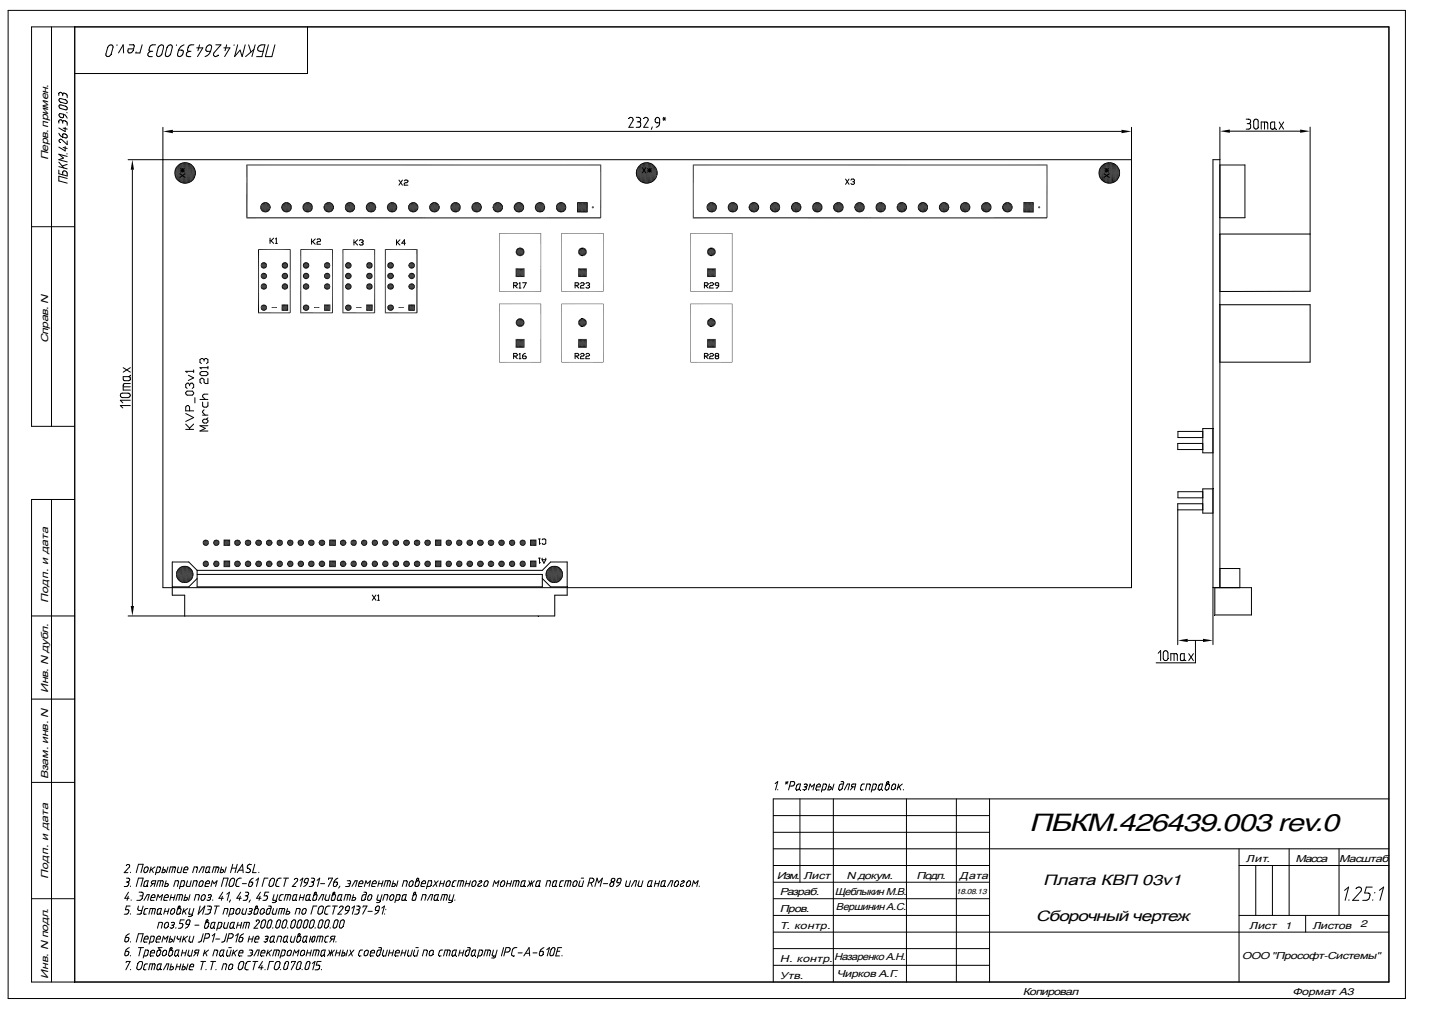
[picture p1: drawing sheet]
<svg xmlns="http://www.w3.org/2000/svg" width="297mm" height="210mm" viewBox="0 0 297 210" stroke-linecap="round" stroke-linejoin="round" font-family="sans-serif">
<defs><g id="words">
<text font-size="5.2" x="213.9" y="172.8">ПБКМ.426439.003 rev.0</text>
<g font-size="3.1">
<text x="216.9" y="183.9">Плата КВП 03v1</text>
<text x="215.3" y="191.3">Сборочный чертеж</text>
</g>
<g font-size="2.1">
<text x="10" y="33.3" transform="rotate(-90 10 33.3)">Перв. примен.</text>
<text x="10" y="71.3" transform="rotate(-90 10 71.3)">Справ. N</text>
<text x="10" y="125.3" transform="rotate(-90 10 125.3)">Подп. и дата</text>
<text x="10" y="143.9" transform="rotate(-90 10 143.9)">Инв. N дубл.</text>
<text x="10" y="161.9" transform="rotate(-90 10 161.9)">Взам. инв. N</text>
<text x="258.9" y="179.2">Лит.</text>
<text x="269.3" y="179.2">Масса</text>
<text x="278.3" y="179.2">Масштаб</text>
<text x="10" y="182.6" transform="rotate(-90 10 182.6)">Подп. и дата</text>
<text x="161.5" y="182.6">Изм.</text>
<text x="167" y="182.6">Лист</text>
<text x="173.6" y="186">Щеблыкин М.В.</text>
<text x="176" y="182.6">N докум.</text>
<text x="190.5" y="182.6">Подп.</text>
<text x="199.5" y="182.6">Дата</text>
<text x="162.1" y="189.6">Пров.</text>
<text x="162.1" y="186.1">Разраб.</text>
<text x="173.8" y="189.2">Вершинин А.С.</text>
<text x="162.1" y="193">Т. контр.</text>
<text x="259.7" y="193">Лист</text>
<text x="267.1" y="193">1</text>
<text x="272.8" y="193">Листов</text>
<text x="282.7" y="192.7">2</text>
<text x="10" y="203.4" transform="rotate(-90 10 203.4)">Инв. N подл.</text>
<text x="162.1" y="203.4">Утв.</text>
<text x="162.1" y="199.9">Н. контр.</text>
<text x="173.4" y="199.6">Назаренко А.Н.</text>
<text x="173.9" y="202.9">Чирков А.Г.</text>
<text x="258.1" y="199.3">ООО &quot;Прософт-Системы&quot;</text>
<text x="212.6" y="206.8">Копировал</text>
<text x="268.6" y="206.8">Формат A3</text>
</g>
<text font-size="1.6" x="198.8" y="185.8">18.08.13</text>
</g></defs>
<path d="M0 0h292.5v209.8h-292.5z" fill="none" stroke="#fff" stroke-width=".21"/>
<g fill="none" stroke="#000" stroke-width=".21">
<path d="M1.7 2.2h290.4v205.3h-290.4zM10.7 5.6v83M13 19.7a.49 .49 0 0 0-.7-.4l-.1 .6M13 19.9v-.3l.3-.3a.67 .67 0 0 1 .7 .6v.4M15.5 5.6v198.5M22.5 9.6l.6-.3 .4 .3-.4 1.6a.61 .61 0 0 1-.5 .5 .61 .61 0 0 1-.6-.2zM24.3 9.3v.1M24.6 11l1-1.7 .1 1.7M26.9 9.3h.8l.2 .2a1.59 1.59 0 0 1-.6 1.5h-.6l-.1-.2 .1-.6h1.1M29.5 9.3l-.4 1.7h-.9l.1-.2M31.4 10.7a.63 .63 0 0 0-.6 .3 .63 .63 0 0 0 .1 .7l.8 .1M32.3 9.3h-.6a1.01 1.01 0 0 0-.6 1.3l.6 .1"/>
<path d="M33.1 9.6l.5-.3 .4 .3-.3 1.6a.62 .62 0 0 1-.5 .5 .62 .62 0 0 1-.6-.2zM34.9 9.6l.5-.3 .4 .3-.3 1.6a.62 .62 0 0 1-.5 .5 .62 .62 0 0 1-.6-.2zM36.7 9.3v.1M37.1 10.4l.9 .1a.83 .83 0 0 1-.1 .9 .83 .83 0 0 1-.9 .3l-.1-.5zM38.3 9.3a1.72 1.72 0 0 0-1.2 1.1M39.4 10.7a.57 .57 0 0 0-.6 .4 .57 .57 0 0 0 .3 .7h.6M40.3 9.3h-.6a1.01 1.01 0 0 0-.6 1.3l.6 .1M40.9 9.9h1.3l-1.1 1.9M41.5 9.3l-.4 1.2M43 9.6l.6-.3 .3 .1 .1 .5-.2 .8-.9-.1a.79 .79 0 0 1 .1-1zM43.8 10.7a1.72 1.72 0 0 1-1.2 1.1M44.9 9.3h1l-1.5 2v.2l.4 .3 .6-.4"/>
<path d="M46.5 9.9h1.3l-1.1 1.9M47.1 9.3l-.3 1.2M48.7 9.3l-.1 .1M49.4 9.3l-.6 2.5 1.1-1.4 .4 1.4 .7-2.5M51.7 9.3l.5 1.5M52.8 10.3l-1.7 1.5M53 9.3l-.6 2.5M54.7 10.7h-.6l-.5-.3a.89 .89 0 0 1 .8-1.1h.7l-.7 2.5h-1.1M55.8 9.3l-.6 2.5h1.3l.6-2.5M63.9 5.6v9.7h-48.4M12.2 35.3v.8l1.8 .5v-.5a.55 .55 0 0 0-.3-.5 .55 .55 0 0 0-.6 0l-.1 .7M12.2 33.7l1.1 1.2"/>
<path d="M12.2 34.6l1.8 .5M12.2 27.7l.5 .6 .3 .2M12.4 20.5l1.4 .4 .2 .2-.2 .4a1.7 1.7 0 0 1-1.5-.6zM12.4 21.8a1.7 1.7 0 0 1 1.6 .6l-.2 .4-1.1-.2-.4-.4zM12.4 23.6l.8 .1v.5a.5 .5 0 0 1-.7 .1 .5 .5 0 0 1-.1-.7zM13 25.4l-.2-.5h-.3l-.2 .1-.1 .6M13 25.6v-.3l.3-.2a.67 .67 0 0 1 .7 .5v.4M13.1 27.9l.1-.1a.57 .57 0 0 1 .6 .2 .57 .57 0 0 1 0 .7l-.8-.2zM13.1 30.6l.9 .3M13.1 26.6l.9 .2M13.2 23.7l.3 .2 .5 .7M13.5 26.5v.8l-1.3-.7"/>
<path d="M13.5 30.4v1l-1.3-.8M13.9 32h.1M13.9 23.4l.1 .1M14 37.1l-1.8-.5v1l1.8 .5M14 29.3v.8l-1.4-1.2-.3 .3 .2 .4M14 34.2l-1 .3M14 32.5l-1.8-.5 1 .9-1 .3 1.8 .5M26.6 33.2h208.6M27.5 35.3v90.6M33.9 26.5v95.6h201.3v-95.6M35.9 27.3h197.2M36.6 34.8v2.2"/>
<path d="M36.8 34.6v2.7M37 34.4v3.1M37.1 34.2v3.4M37.3 34.1v3.7M37.4 36.1l1.1 .8M37.5 34v3.8M37.5 35.4h.8M37.5 35l.8 .8M37.7 34v3.9M37.8 33.9v4.1M37.9 35v.8M38 33.8v4.3"/>
<path d="M38.2 33.8v4.3M38.3 35l-.8 .8M38.4 33.8v4.3M38.5 36.1l-1.1 .8M38.5 33.8v4.3M38.7 33.8v4.3M38.9 33.8v4.3M39 33.9v4.1M39.2 33.9v4.1M39.4 34v3.9M39.5 34.1v3.7M39.7 34.2v3.5"/>
<path d="M39.9 34.3v3.3M40.1 34.5v2.9M40.3 34.7v2.5M51.2 34.3h73.8M51.3 34.2v11.2M82.9 37.4l.7 1.1M83.6 37.4l-.7 1.1M84 37.6l.2-.2 .6 .2-.2 .4-.6 .1v.4h.8M124.9 34.2v11.1h-73.7M130.7 24.6a.47 .47 0 0 1 .7-.2 .47 .47 0 0 1 .2 .7l-.9 1.4h1M132.2 24.4h.5a.47 .47 0 0 1 .5 .4 .47 .47 0 0 1-.5 .5M132.5 25.3l.5 .1 .2 .7-.2 .3-.8 .1"/>
<path d="M132.6 34.8v2.2M132.8 34.6v2.7M132.9 34.4v3.1M133.1 34.2v3.4M133.3 34.1v3.7M133.4 34v3.8M133.5 34.8l.7 1.1M133.6 34v3.9M133.8 33.9v4.1M133.8 24.6a.49 .49 0 0 1 .7-.2 .49 .49 0 0 1 .2 .7l-.9 1.4h.9M133.9 33.8v4.3M134.1 33.8v4.3"/>
<path d="M134.2 34.8l-.7 1.1M134.3 33.8v4.3M134.5 33.8v4.3M134.6 35.4h.8M134.6 35l.8 .8M134.7 33.8v4.3M134.8 33.8v4.3M135 33.9v4.1M135.2 33.9v4.1M135.3 34v3.9M135.4 35l-.8 .8M135.5 34.1v3.7"/>
<path d="M135.6 26.4l-.2 .5M135.7 34.2v3.5M135.8 34.3v3.2M136 34.5v2.9M136.2 34.7v2.5M136.3 24.6l.1-.1a.44 .44 0 0 1 .7 .3v.7h-.7a.61 .61 0 0 1-.1-.9zM137.1 25.5a.87 .87 0 0 1-.7 1M137.7 24.7h.7M137.9 24.4l.4 .6M138.3 24.4l-.4 .6M144 34.3h73.7M144.1 34.2v11.2"/>
<path d="M175.8 37.2l.7 1.1M176.5 37.2l-.7 1.1M176.9 37.4l.2-.2h.3l.2 .2-.2 .4M177.2 37.8h.2M177.4 37.8l.2 .2-.2 .3-.5-.2M217.6 34.2v11.1h-73.6M228.7 34.9v2.1M228.9 34.7v2.5M229 34.5v2.9M229.2 34.3v3.3M229.4 34.2v3.5M229.5 36.1l1.1 .8"/>
<path d="M229.6 34v3.8M229.7 35.4h.7M229.7 35l.7 .8M229.7 34v3.9M229.9 33.9v4.1M230.1 33.9v4.2M230.2 33.8v4.3M230.4 35l-.7 .8M230.4 33.8v4.3M230.6 36.1l-1.1 .8M230.6 33.8v4.3M230.8 33.8v4.3"/>
<path d="M230.9 33.8v4.3M231.1 33.8v4.3M231.3 33.9v4.1M231.5 34v3.9M231.6 34v3.8M231.8 34.2v3.5M232 34.3v3.3M232.2 34.4v3.1M232.3 34.6v2.7M232.5 34.9v2.1M253.6 26.4v95.7M253.6 33.2h-1.5v100.8"/>
<path d="M253.6 34.3h5.2v11h-5.2M255.6 27.3h14.7M259 24.8h.5a.47 .47 0 0 1 .5 .4 .47 .47 0 0 1-.5 .5M259.2 25.7h.6l.2 .7-.1 .2-.3 .2h-.6M260.7 25a.46 .46 0 0 1 .5-.2 .46 .46 0 0 1 .3 .4v1.2a.47 .47 0 0 1-.4 .4 .47 .47 0 0 1-.5-.4zM262.2 26.8v-1.4h1l.3 .1v1.3M262.8 25.4v1.4M264.2 25.5l.3-.1h.5v1.1l-.3 .3a.4 .4 0 0 1-.6-.3zM265 26.5l.3 .3M265.9 25.4l.9 1.4M266.8 25.4l-.9 1.4M272.3 26.4v34.1l-18.7 .1"/>
<path d="M6.6 47.1h8.9M53.6 51.9h6.8M53.7 51.8v13.3M56.1 49.5v1.1M56.1 50h.2M56.3 50l.6 .6M56.9 49.5l-.6 .5M57.3 49.7l.1-.2v1.1M57.3 50.6h.4M60.3 51.8v13.2h-6.7M62.4 51.9h6.8M62.5 51.8v13.3"/>
<path d="M64.8 49.7v1.1M64.8 50.2h.2M65 50.2l.5 .6M65.5 49.7l-.5 .5M65.9 49.8l.2-.1h.4l.1 .1-.1 .4h-.4l-.2 .2v.4h.7M69.1 51.8v13.2h-6.7M71.2 51.9h6.8M71.3 51.8v13.3M73.6 49.8v1.1M73.6 50.4h.2M73.8 50.4l.5 .5M74.3 49.8l-.5 .6"/>
<path d="M74.7 50l.2-.2h.4l.2 .2-.2 .4M75.1 50.4h.2M75.3 50.4l.2 .1-.2 .4h-.4l-.2-.1M77.9 51.8v13.2h-6.7M80 51.9h6.8M80.1 51.8v13.3M82.4 50.4h.2M82.4 49.8v1.1M82.6 50.4l.5 .5M83.1 49.8l-.5 .6M84.3 50.5h-.8l.6-.7v1.1M86.7 51.8v13.2h-6.7"/>
<path d="M103.8 48.5h8.7M103.8 48.4v12.2h8.7M106.8 59.3h.6l.1-.4-.1-.1h-.6v1.1M107 59.3l.5 .6M107.9 58.9l.2-.1v1.1M107.9 59.9h.4M108.6 58.8h.8l-.6 1.1M112.4 48.4v12.2M116.7 48.5h8.7M116.8 48.4v12.2h8.6M119.5 59.3h.6l.2-.4-.2-.1h-.6v1.1M119.8 59.3l.5 .6"/>
<path d="M120 44.1h2.1M120 42.1h2.1M120.1 42v2.2M120.7 58.9l.2-.1h.3l.2 .1-.2 .4h-.3l-.2 .2v.4h.7M121.8 58.9l.5-.1 .3 .1-.3 .4M122 42v2.2M122.2 59.3h.1M122.3 59.3l.3 .2-.3 .4-.5-.2M125.4 48.4v12.2M143.5 48.5h8.7M143.5 48.4v12.2h8.7M146.4 59.3h.6l.2-.4-.2-.1h-.6v1.1"/>
<path d="M146.6 59.3l.6 .6M147.5 58.9l.2-.1h.4l.2 .1-.2 .4h-.4l-.2 .2v.4h.8M149.4 59.3h-.6l-.1-.4 .1-.1h.4l.2 .1v.6l-.3 .4h-.3M152.2 48.4v12.2M212.7 44.1h2.2M212.7 42.1h2.2M212.8 42v2.2M214.8 42v2.2M253.6 48.6h18.7M25.6 78.3h1.2l.3 .3a.4 .4 0 0 1-.3 .5h-1l-.2-.3zM25.6 76.4l1.5 .9M27.1 79.7h-1.2l-.3 .4v1h1.5"/>
<path d="M27.1 78l-.3 .3M27.1 76.4l-1.5 .9M39.2 78l1.1 .5-1.1 .6M39.4 79.9l.3-.3h.3l.3 .3v.6l-.3 .2M39.4 79.9v.3M39.4 79.9l-.2-.3h-.3l-.3 .3v.6l.3 .2M40.3 76.9v.5M40.3 77.2h-1.7l.3 .2M41.6 77.5l.3-.3h1l.3 .3v.3l-.3 .3h-1l-.3-.3zM42.4 74.8l.3-.3h.2l.3 .3v.5l-.3 .3M42.4 74.8l-.3-.3h-.2l-.3 .3v.5l.3 .3M42.4 74.8v.3"/>
<path d="M43.2 78.6v1.1h-.5l-.3-.3v-.5l-.3-.3h-.2l-.3 .3v.5l.3 .3M43.2 76.1v.6M43.2 76.4h-1.6l.3 .3M106.8 74h.6l.1-.3-.1-.3h-.6v1.1M107 74l.5 .5M107.9 73.7l.2-.3v1.1M107.9 74.5h.4M109.2 73.4h-.2l-.4 .4v.6l.2 .1h.4l.2-.1-.2-.4h-.6M112.5 75.3h-8.7v-12.1h8.7l-.1 12.1M116.7 63.2h8.7M116.8 63.1v12.2h8.6M119.5 74h.6l.2-.3-.2-.3h-.6v1.1"/>
<path d="M119.8 74l.5 .5M120.7 73.7l.2-.3h.3l.2 .4-.2 .2h-.3l-.2 .2v.3h.7M121.8 73.7l.2-.3h.3l.3 .3-.3 .3-.5 .2v.3h.8M125.4 63.1v12.2M146.4 74h.6l.2-.3-.2-.3h-.6v1.1M146.6 74l.6 .5M147.5 73.7l.2-.3h.4l.2 .4-.8 .4v.3h.8M148.8 74l-.1-.2 .1-.4h.4l.2 .3-.2 .3M148.8 74h.4M148.8 74l-.1 .2 .1 .3h.4l.2-.1-.2-.4M152.2 75.3h-8.7v-12.2l8.7 .1v12.1M253.6 63.3h18.7v12h-18.7"/>
<path d="M15.5 88.6h-8.9v-83h282.1v198.5h-282.1v-100.3h8.9M25.1 81.9l.4-.2h1.1a.47 .47 0 0 1 .5 .5 .47 .47 0 0 1-.5 .4h-1.1a.49 .49 0 0 1-.4-.7zM25.6 80.4h1.5M27.1 84.3h-2.1l.5 .5M27.1 83.2h-2.1l.5 .5M38.6 81.6l.3-.3h1.1l.3 .3v.2l-.3 .3h-1.1l-.3-.3zM38.6 89.2h1.7M38.6 88.1l.8 .9M38.6 85.9l1.7 .9-1.7 .8M39.4 85.4v-.8l-.2-.3h-.3l-.3 .3v.8h1.7M39.4 89v.2M40.3 88.1l-.9 .9"/>
<path d="M40.5 82.6v1.1M41.6 83h1.6M42.1 83.6v.8l.3 .2h.5l.3-.2v-.8M42.1 87.4l.3-.3h.5l.3 .3v.3l-.3 .2h-.5l-.3-.2zM42.1 86.3h1.1M42.4 85.2l-.3 .3v.2l.6 .6M43.2 88.5h-1.6l1.1 .5-1.1 .6h1.6M43.2 81.9h-.8l-.3 .3v.3l.6 .5M43.2 86.8l-.3 .3M250 92.2h-5.2v1.2h5.2M250 89.7h-5.1v1.2h5.1M252.1 89.1h-2.1v5h2.1"/>
<path d="M10.7 103.8v100.3M37.1 118.2v2.4M37.3 118v2.7M37.5 117.9v3M37.7 117.8v3.1M37.8 117.7v3.3M38 117.7v3.4M38.2 117.6v3.5M38.4 117.6v3.5M38.5 117.6v3.5M38.7 117.7v3.4M38.9 117.7v3.3"/>
<path d="M39 117.8v3.2M39.2 117.9v3M39.4 118v2.8M39.5 118.1v2.5M39.7 118.3v2.2M41 118.5h71.7l1.8-1.7h3.4v6.9h-2.6v4.3h-88.7M41 118.5l-1.8-1.7h-3.4v6.9h2.6v4.3M41 118.5v3.5h71.7v-2.6h-71.7M111.9 112h.4M111.9 116h.4M112.1 112v1.1l.2-.2M112.1 116v1.1l.2-.2"/>
<path d="M112.7 112.2l.2-.2h.3l.2 .2v.7l-.2 .2h-.3l-.2-.2M112.7 116.3l.4 .8 .3-.8M112.7 116v.3M112.7 116.3h.7M113.4 116v.3M113.9 118.3v2.2M114.1 118.1v2.5M114.3 117.9v2.9M114.4 117.9v3M114.6 117.8v3.2M114.8 117.7v3.3M114.9 117.7v3.4"/>
<path d="M115.1 117.6v3.5M115.3 117.6v3.5M115.4 117.6v3.5M115.6 117.7v3.4M115.8 117.7v3.3M116 117.8v3.1M116.2 117.9v3M116.3 118v2.7M116.5 118.2v2.4M244.8 106h5.2M250 104.7h-5.2v29.3M250 102.2h-5.1v1.3h5.1"/>
<path d="M252.1 101.6h-2.1v5h2.1M253.6 118.2h4.1v3.9M6.6 128h8.9M41 120.2l-1.8 1.8h-3.4M77.4 123.7l.7 1.1M78.1 123.7l-.7 1.1M78.5 123.8l.2-.1v1.1M78.5 124.8h.4M112.7 120.2l1.8 1.8h3.4M240.7 135.8l.6-.6v2.1M241.9 135.5l.2-.2a.49 .49 0 0 1 .7 .4v1.1a.49 .49 0 0 1-.5 .5 .49 .49 0 0 1-.5-.5zM243.4 137.3v-1.5h1l.3 .2v1.3"/>
<path d="M244 135.8v1.5M245.5 135.9l.7-.1-.2 1.4h-.6v-1.1zM246.2 137l.3 .3M246.9 133.1h3.2M247.1 135.8l1 1.5M248.1 135.8l-1 1.5M248.5 133.1v4.7h-8.2M252.1 122.1h8v5.7h-7.6v-5.7M6.6 145.3h8.9M6.6 162.6h8.9M26.2 179.9l.3-.2h.2l.3 .3-1.2 1.4h.8M48.4 179.6l-.5 1.8"/>
<path d="M49.3 179.6l-.5 1.8M52.3 179.7l-.5-.1a.47 .47 0 0 0-.3 .8l.6 .4a.58 .58 0 0 1-.4 .5 .58 .58 0 0 1-.6-.1M53 179.6l-.5 1.8h.8M160.7 179.9h45M160.7 176.4h128M160.7 173h45M160.7 169.5h45M161.1 162.9l.6-.5-.5 1.8M161.7 164.1v.1M163.3 162.7h.5M163.4 162.4l.2 .5M163.8 162.4l-.5 .5"/>
<path d="M164.1 163.4h.5a.55 .55 0 0 0 .5-.3 .55 .55 0 0 0 0-.6l-.7-.1-.5 1.8M165.8 163l.6-.1-.2 1a.43 .43 0 0 1-.7 .2zM166.2 163.9v.2l.1 .1M166.3 166v17.3M167.2 163a.41 .41 0 0 1 .6 .2l-.2 .3h-.2M167.2 163.5h.2M167.4 163.5l.2 .2a.49 .49 0 0 1-.7 .4M168.1 164.2l.3-1.3 .3 .6 .6-.6-.3 1.3M169.7 163.5h.8v-.4l-.4-.2a1.08 1.08 0 0 0-.5 1.2l.7 .1M170.8 164.2l.7-.1 .3-1.1-.7-.1-.4 1.7M172.4 162.9l-.3 1.3 .5-.1 .2-.5-.5-.1M173.2 166v38.1"/>
<path d="M173.4 162.9l-.4 1.3M174.8 162.4h.4l.2 .3-.4 1.2a.47 .47 0 0 1-.7 .2l.3-1.1 .7-.1M175.5 164.2l.6-1.3h.5l-.3 1.3M177.3 163.5l-.5 .7M177.7 163.5h-.7a.38 .38 0 0 1 .4-.6h.5l-.3 1.3M179.7 162.9l-.5 .1-.3 .9v.2l.5 .1M179.9 164.2l.3-1.3h.6l.1 .3-.2 1M181.2 164.2l.7-.1 .3-1.1-.7-.1-.4 1.7M182.8 163l.7-.1-.3 1a.43 .43 0 0 1-.7 .2zM183.2 163.9l.2 .3M184.4 163l.3-.4-.1-.2-.3 .2-.3 1.5a.47 .47 0 0 0 .7-.2l.2-.9a.45 .45 0 0 0-.7 .2M185.5 163.1l.3-.2 .4 .2a.87 .87 0 0 1-.7 1l-.2-.4z"/>
<path d="M186.8 162.9l-.3 1.3M186.9 163.4l.3 .8M187.6 162.9l-1 .8M187.8 164.1v.1M188.4 166v38.1M198.8 166v38.1M205.7 166v38.1M257.6 176.4v27.7M257.6 179.9h31.1M261 179.9v10.3M264.5 179.9v10.3M268 176.4v13.8"/>
<path d="M278.3 176.4v13.8M288.7 166h-128v38.1M6.6 186.8h8.9M26.1 194.8h.4a.5 .5 0 0 1 .1 .7 .5 .5 0 0 1-.7 .1zM26.1 197.7h.4a.5 .5 0 0 1 .1 .7 .5 .5 0 0 1-.7 .1zM26.2 183.3h.4l.2 .3a.67 .67 0 0 1-.6 .6h-.4M26.3 182.5l.6 .1 .1 .2-.1 .2-.4 .3M26.7 186.3l-.3 .8M26.7 185.4l-.8 1.3h.9M26.9 194.1l-.7 .4-.1 .3M26.9 196.9l-.7 .5-.1 .3M27 188.3h-.7l-.2 .8h.6l.1 .3-.3 .5-.7 .1"/>
<path d="M27.1 181.3v.1M27.1 184.1v.1M27.1 189.9v.1M27.1 195.7v.1M27.1 198.6v.1M27.3 187v.1M28.3 181.4l.5-1.8h1l-.5 1.8M28.3 184.2l.5-1.7h1l-.5 1.7M28.3 195.8l.5-1.7h1l-.5 1.7M28.8 188.3l-.1 .5 .1 .4h.7M28.8 196.9h1M28.9 185.4l.7 .1 .2 .1a1.53 1.53 0 0 1-.6 1.5h-.8"/>
<path d="M29.1 186.2h.6M29.3 196.9l-.4 1.8M29.8 188.3l-.6 1.6-.7 .1M29.9 198.7l.7-.1 .3-1.1-.7-.1-.4 1.7M29.9 187.1l.7-1.2h.4l-.3 1.2M30 195.2h.7l.1-.5-.4-.1a1.08 1.08 0 0 0-.5 1.1l.7 .1M30.1 180.3l.3-.1 .4 .1a.81 .81 0 0 1-.7 1.1l-.2-.4zM30.2 183.1l.6-.1-.4 1.2h-.3h-.2v-.2zM30.6 184l.1 .2M30.7 188.8h-.3l-.3 .3-.2 .8 .5 .1M30.9 190l.3-1.2h.9l.2 .3-.3 .9M31.1 195.8l.7-.1 .2-1.1h-.6l-.4 1.6"/>
<path d="M31.3 198h.8v-.4l-.1-.1-.5 .1-.3 .9 .2 .2h.5M31.4 186.5h.8v-.4l-.4-.2a1.08 1.08 0 0 0-.5 1.2h.7M31.4 180.2l-.3 1.2M31.5 180.7l.4 .7M31.8 183.6l-.5 .6M31.8 188.8l-.3 1.2M32.2 180.2l-1 .7M32.2 183.6h-.7v-.3l.2-.2 .7-.1-.4 1.2M32.4 181.4l.7-.1 .3-1.1h-.7l-.4 1.6M32.5 187.1l.3-1.2 .3 .6 .7-.6-.3 1.2M32.5 195.2h.8l.1-.5-.5-.1a1.08 1.08 0 0 0-.5 1.1l.7 .1M32.6 184.2l.3-1.2h.8l.2 .3-.2 .9"/>
<path d="M32.7 192.9l.4-1.2h.5l.2 .2-.3 1M32.8 197.5h.6l-.2 .9a.44 .44 0 0 1-.6 .2zM32.9 188.9l.7-.1-.4 1.1-.4 .1-.2-.3zM33.3 189.7l.2 .3M33.4 183l-.3 1.2M33.7 195.8l.3-1.2 .3 .6 .6-.6-.3 1.2M33.7 196.9h-.8l.5 .6M34 180.2l-.3 1.2h.3a.38 .38 0 0 0 .3-.6h-.5M34 197.6l.2-.1 .4 .1a.8 .8 0 0 1-.7 1l-.2-.4zM34.2 186.5h.7l.1-.4-.4-.2a1.08 1.08 0 0 0-.5 1.2h.7M34.2 189.4h.8M34.4 188.8l-.4 1.2"/>
<path d="M34.4 191.9l.2-.2 .4 .2a.8 .8 0 0 1-.7 1 .75 .75 0 0 1 .1-1zM34.5 183l-.3 1.2h.4a.38 .38 0 0 0 .3-.5l-.5-.1M34.9 180.2l-.3 1.2M35.1 181.4l.3-1.2h.9h.2v.2l-.3 1M35.1 188.8l-.3 1.2M35.4 197.5l.4-.4-.2-.2-.3 .2-.3 1.5a.49 .49 0 0 0 .8-.2l.1-.9a.44 .44 0 0 0-.7 .2M35.4 194.6l-.3 1.2 .7-.2v-.4h-.5M35.5 186.5h.7M35.6 185.9l-.3 1.2M35.6 191.8l.6-.1v.4l-.3 .2M35.7 189l.4-.2a.75 .75 0 0 1-.2 1.2l-.5-.1zM35.7 192.3h.2"/>
<path d="M35.9 192.3l.2 .1a.43 .43 0 0 1-.2 .4 .43 .43 0 0 1-.6 0M36 180.2l-.3 1.2M36.1 184.2l.3-1.2h.6l.1 .3-.2 .9M36.4 185.9l-.3 1.2M36.4 194.6l-.3 1.2M36.6 187.1l.3-1.2h.9l.2 .3-.3 .9M36.6 197.5l.6-.1-.2 1a.45 .45 0 0 1-.7 .2zM36.6 192.8l-.1 .1M36.9 194.6l-.1 .5 .7 .1M37 198.4l.2 .3M37.1 180.2l-.2 1 .2 .2h.4l.3-1.2M37.1 188.8l.4-.3-.1-.2h-.3l-.1 .2-.3 1.2 .2 .3 .4-.1 .3-1a.49 .49 0 0 0-.7 .2"/>
<path d="M37.4 184.2h.7l.3-1.1-.7-.1-.4 1.7M37.5 185.9l-.3 1.2M37.7 194.6l-.3 1.2M37.8 198h.8M38 197.4l-.3 1.3M38.2 180.8h.8v-.5l-.4-.1a1.08 1.08 0 0 0-.5 1.1l.7 .1M38.2 188.8l-.3 1.2M38.2 194.6l-.3 1.2M38.3 189.3l.3 .7M38.3 191.2h-.8l-.2 .7 .6 .1 .1 .2-.3 .6-.6 .1M38.3 195.1l.3 .7M38.6 185.9l-.4 1.2h.4a.38 .38 0 0 0 .3-.5l-.5-.1"/>
<path d="M38.8 197.4l-.4 1.3M38.9 191.3l.2-.1 .4 .1-.2 .8-.7-.1zM39 183l-.3 .9 .3 .3h.5l.2-1.2M39 188.8l-1 .8M39 194.6l-1 .7M39.3 197.4l-.2 1.1 .2 .2h.4l.3-1.3M39.3 192.1l-.4 .6-.4 .2M39.5 185.9l-.3 1.2M39.5 188.8l-.2 1.1 .7 .1M39.5 194.6l-.2 1 .2 .2h.5l.3-1.2M40 184.2l.3-1.2h.5l.2 .3-.3 .9M40 181.4l.4-1.2h.5h.2v.2l-.3 1"/>
<path d="M40.3 188.8l-.4 1.4-.3 .3h-.4M40.4 187.1l.3-1.2h.5l.2 .3-.2 .9M40.5 192.3h.9M40.8 198l-.5 .7M41.2 198h-.7a.38 .38 0 0 1 .3-.6h.6l-.4 1.3M41.4 181.4l.6-1.2h.5l-.4 1.2M41.6 183.2l.2-.2 .4 .2-.1 .7-.3 .3-.4-.1zM41.6 188.3l-.4 1.7 1.4-1.7-.5 1.7M41.7 199.8h1.1M42 186.1l.5-.2a.75 .75 0 0 1-.3 1.2l-.4-.1zM42.2 194.1l-.4 1.5-.6 .2M42.2 199.8l-.4 1.7"/>
<path d="M42.5 195h.5a.55 .55 0 0 0 .5-.3 .55 .55 0 0 0-.1-.6h-.6l-.5 1.7M42.6 197.4l-.4 1.3M42.7 183.6h.8v-.4l-.4-.2a1.08 1.08 0 0 0-.5 1.2h.7M42.7 198l.3 .7M42.9 191.7l.4-.3-.1-.2h-.3l-.1 .2-.3 1.4a.47 .47 0 0 0 .7-.2l.2-.8a.49 .49 0 0 0-.7 .1M43 180.2h.6l-.2 .9a.41 .41 0 0 1-.6 .2zM43.1 188.3h.7l.1 .2a1.87 1.87 0 0 1-.5 1.4l-.8 .1M43.2 189.1h.7M43.3 186a.41 .41 0 0 1 .6 .1l-.2 .4h-.2M43.3 186.5h.2M43.3 197.4l-.9 .8M43.4 181.1l.2 .3"/>
<path d="M43.5 186.5l.3 .2a.46 .46 0 0 1-.8 .3M43.8 199.8h1M43.9 184.2l.2-1.2 .4 .6 .6-.6-.3 1.2M44.1 191.8l.6-.1-.3 .9a.43 .43 0 0 1-.6 .2zM44.1 181.4l.3-1.2h.9l.2 .2-.3 1M44.1 194.5l.6-.4-.5 1.7M44.2 187v.1M44.2 198.7l.4-1.3h.5l.2 .3-.3 1M44.3 199.8l-.4 1.7M44.4 192.6v.2l.2 .1M44.6 188.3h1M44.8 195.2h.9"/>
<path d="M45 180.2l-.3 1.2M45.1 188.3l-.5 1.7M45.1 192.9l.7-.1 .3-1-.6-.1-.5 1.6M45.9 197.5l.7-.1-.3 1a.45 .45 0 0 1-.7 .2zM46 184.2l.5-1.7h.9l-.5 1.7M46.1 180.2l-.3 1.2 .5-.1 .1-.2v-.3h-.5M46.2 186.3l-.2 .8M46.3 185.4l-.8 1.3h.9M46.3 198.4l.2 .3M46.4 190l.3-1.2h.5l.2 .3-.3 .9M46.7 191.7l-.2 .8 .2 .4h.5l.3-1.2M47 180.2l-.3 1.2"/>
<path d="M47.1 194.1l-.5 1.5-.5 .2M47.2 185.8l.5-.4-.5 1.7M47.3 197.4l-.2 1.1 .2 .2h.4l.3-1.3M47.4 195h.5a.55 .55 0 0 0 .5-.3 .55 .55 0 0 0-.1-.6h-.7l-.4 1.7M47.5 196.9h.6M47.7 190l.6-.1 .3-1-.6-.1-.5 1.7M47.9 187l-.2 .5M48 182.8l.4-.3 .4 .3a1.7 1.7 0 0 1-.6 1.4h-.5l-.1-.2zM48.1 191.8l.6-.1-.2 .9a.43 .43 0 0 1-.7 .2zM48.2 180.4h.9M48.5 192.6v.2l.1 .1M48.6 197.4l-.4 1.3"/>
<path d="M48.6 198l.4 .7M49 194.5l.5-.4-.4 1.7M49.3 189l.2-.2 .4 .2a.87 .87 0 0 1-.7 1l-.2-.4zM49.3 181.4l1.1-1.8 .1 1.8M49.3 192.3h.8M49.3 197.4l-1 .8M49.5 191.7l-.4 1.2M49.7 198h.8v-.4a.45 .45 0 0 0-.8 .2l-.1 .8 .7 .1M49.7 180.8h.8M49.8 194.8h.5a.51 .51 0 0 1 0 .7 .51 .51 0 0 1-.6 .1zM49.9 186.3l-.2 .8M50 185.4l-.8 1.3h1"/>
<path d="M50.2 182.5a.81 .81 0 0 0-1 .5l-.2 1 .1 .2h.6M50.2 191.7l-.3 1.2M50.4 183.6h.8M50.5 192.9l.3-1.2h.8l.3 .2-.3 1M50.5 188.8l-.2 .9 .1 .2 .1 .1h.5l.3-1.2M50.6 194.1l-.6 .4-.2 .3M51 186.2h.3l.2 .2a.67 .67 0 0 1-.5 .7h-.5M51 185.4l.6 .1 .1 .2-.1 .2-.4 .3M51.3 191.7l-.3 1.2M51.7 195.2h.8M51.8 188.9a.41 .41 0 0 1 .6 .1l-.3 .4M51.8 189.4h.3"/>
<path d="M51.8 197.4l.7 .1-.1 .9-.4 .3h-.5M51.9 183.3h.4a.51 .51 0 0 1 .1 .7 .51 .51 0 0 1-.7 .1zM51.9 194.6l-.3 1.2M52 187l-.2 .5M52 198h.4M52.1 189.4l.2 .2a.46 .46 0 0 1-.8 .3M52.1 199.8a.73 .73 0 0 0-1 .4l-.2 1.1 .3 .2h.4M52.6 199.8h1M52.7 182.5l-.4 .2-.4 .6M52.7 194.6l-.4 1.2M52.8 198.7l.7-1.3h.4l-.3 1.3M53 195.2h.8v-.5l-.4-.1a1.08 1.08 0 0 0-.5 1.1l.7 .1"/>
<path d="M53.1 199.8l-.5 1.7M53.2 188.8l.3-.3v-.2h-.3l-.1 .2-.3 1.4h.6l.3-1a.49 .49 0 0 0-.7 .2M53.2 183l.6-.5-.5 1.7M53.2 191.4l.5-.2 .2 .3-1.1 1.4h.8M53.8 181.3v.1M54.1 186.3l-.3 .8M54.1 185.4l-.8 1.3h1M54.3 198h.7l.1-.4-.2-.1-.5 .1-.3 .9 .2 .2h.6M54.3 189l.5-.2a.75 .75 0 0 1-.3 1.2l-.4-.1zM54.6 191.3l.5-.1 .1 .4-.4 1.1-.4 .2-.2-.4zM54.6 199.8l-.8 1.3h.9M55.1 194.6h.6a.38 .38 0 0 1-.3 .6"/>
<path d="M55.2 195.2h.2M55.4 195.2l.2 .2-.1 .2-.3 .2-.3-.1M55.7 182.5h-.8l-.4 1.7M55.7 197.4l-.3 1.3M55.8 188.3h.5l.1 .3-.5 1.3h-.5l.2-1 .7-.1M55.8 198l.4 .7M55.9 185.4h-.8l-.2 .8h.6l.1 .3-.3 .6h-.7M55.9 191.3l.2-.1 .4 .1a1.7 1.7 0 0 1-.6 1.6l-.4-.2zM56.3 182.8l.4-.3 .4 .3a1.7 1.7 0 0 1-.6 1.4h-.5l-.1-.2zM56.4 194.6h.7l-.3 .9a.43 .43 0 0 1-.7 .2zM56.5 197.4l-1 .8M56.7 198.7l.3-1.3h.9l.2 .3-.3 1"/>
<path d="M56.7 192.8v.1M56.8 195.5v.2l.2 .1M56.8 188.8l-.2 .9 .1 .2 .1 .1h.5l.3-1.2M56.8 199.8h-.8l-.4 1.7M57 185.9l-.3 1.2h.7M57.5 195.8l.3-1.2h.5l.2 .2-.2 1M57.6 197.4l-.4 1.3M57.7 191.3l.5-.1 .1 .4-.3 1.1-.5 .2-.2-.4zM57.7 185.9l-.5 1.6-.6 .1M57.8 190l.3-1.2h.9l.2 .3-.3 .9M58.3 198.7l.7-.1 .3-1.1-.6-.1-.5 1.7M58.5 182.5a.72 .72 0 0 0-.9 .5l-.3 1 .1 .2h.6"/>
<path d="M58.7 188.8l-.3 1.2M58.9 185.9l-.6 .1-.3 .9v.2h.5M59 182.5h1M59 191.3l.5-.1 .1 .4-.3 1.1-.5 .2-.2-.4zM59.1 187.1l.3-1.2h.8l.2 .3-.2 .9M59.2 194.6h.6l-.2 .9a.43 .43 0 0 1-.7 .2zM59.3 200l.5-.2 .2 .4-.4 1.2-.5 .1-.1-.3zM59.5 182.5l-.5 1.7M59.6 195.5l.2 .3M59.8 188.8l-.4 1.2 .8-.2v-.3l-.6-.1M59.8 192.8v.1M59.9 185.9l-.3 1.2"/>
<path d="M59.9 197.6l.3-.1 .4 .1-.2 .6-.3 .4-.4-.1zM60.6 194.6l-.2 1 .2 .2h.4l.4-1.2M60.8 191.3l.5-.1 .2 .4-.5 1.1-.4 .2-.2-.4zM60.9 198.7l.3-1.3 .3 .6 .6-.6-.3 1.3M61.1 186l.6-.1-.4 1.2h-.3h-.2v-.2zM61.2 182.8l.4-.3 .3 .3-1.2 1.4h.8M61.3 190l.4-1.2h.5l.2 .3-.3 .9M61.5 186.9l.1 .2M62 200l.2-.2 .4 .2-.2 1.2a.45 .45 0 0 1-.8 .2zM62 194.6l.4-.5h-.3l-.1 .2-.3 1.4a.42 .42 0 0 0 .7-.2l.1-.9a.49 .49 0 0 0-.7 .2M62.1 191.3l.3-.1 .3 .1a1.7 1.7 0 0 1-.6 1.6l-.4-.2zM62.4 186.5h.7"/>
<path d="M62.4 183l.5-.5-.4 1.7M62.5 185.9l-.3 1.2M62.7 197.6l.2-.1 .4 .1a.8 .8 0 0 1-.7 1l-.2-.4zM63 189l.2-.2 .4 .2a.8 .8 0 0 1-.7 1l-.2-.4zM63.2 194.6h.6l-.2 .9a.43 .43 0 0 1-.7 .2zM63.3 185.9l-.4 1.2M63.4 191.3l.5-.1 .1 .4-.3 1.1-.5 .2-.2-.4zM63.5 182.7l.2-.2 .4 .2-.2 .8h-.4l-.3-.2zM63.6 195.5l.2 .3M63.8 198h.8M63.8 200l.5-.2 .1 .4-.4 1.2-.4 .1-.2-.3zM63.8 186l.7-.1-.4 1.2h-.4l-.2-.2z"/>
<path d="M63.9 183.5l-.4 .6-.4 .1M64 197.4l-.4 1.3M64.2 186.9l.2 .2M64.5 195.2h.4M64.6 194.6l-.3 1.2M64.7 183.3l.5 .1-.1 .5-.2 .3h-.6M64.7 191.3l.5-.1 .2 .4-.5 1.1-.4 .2-.2-.4zM64.7 182.5l.6 .1a.49 .49 0 0 1-.4 .7M64.7 197.4l-.3 1.3M64.9 198.7l.4-1.3h.8l.2 .3-.2 1M65.1 194.6h.2l.2 .2-.2 .7-.3 .3-.2-.1v-.2zM65.4 186l.3-.2v-.3h-.3v.1l-.4 1.5h.6l.3-1.1a.49 .49 0 0 0-.7 .2"/>
<path d="M65.5 192.8v.1M65.7 195.8l.4-1.2h.9l.1 .2-.2 1M65.8 197.4l-.3 1.3M65.9 188.3h-.8l-.5 1.7M65.9 183l.6-.5-.5 1.7M66.2 187.1l.7-1.2h.4l-.3 1.2M66.4 188.5l.5-.2 .3 .2a1.7 1.7 0 0 1-.5 1.4h-.5l-.1-.1zM66.5 191.3l.3-.1 .3 .1a1.7 1.7 0 0 1-.6 1.6l-.4-.2zM66.6 183.6h.9M66.6 194.6l-.3 1.2M66.8 199.8h-.8l-.3 .8h.7v.6l-.3 .3h-.6M67 197.5l.6-.1-.3 1a.45 .45 0 0 1-.6 .2z"/>
<path d="M67.3 198.4l.2 .3M67.8 185.9l-.2 .9 .2 .3h.5l.3-1.2M67.8 191.3l.5-.1 .1 .4-.3 1.1-.5 .2-.2-.4zM68.3 182.8v-.3h.8l-.9 1.7M68.3 194.6h-.5l-.3 .9 .1 .3h.4M68.4 197.4l.2 .6M68.6 198h.4M68.6 198l-.5 .7M68.6 188.3a.73 .73 0 0 0-.9 .4l-.2 1.1 .1 .1 .6 .1M68.6 192.8v.1M69 197.4l-.4 1.3M69 198l.2 .7"/>
<path d="M69 195.2l-.5 .6M69.1 188.3h1M69.2 186l.3-.2 .1-.3h-.3l-.1 .1-.3 1.3v.2h.1h.5l.3-1.1a.49 .49 0 0 0-.8 .2M69.4 183.3h.7v.3a.53 .53 0 0 1-.2 .5 .53 .53 0 0 1-.6 0zM69.5 195.2l-.7-.1-.1-.3 .2-.2h.7l-.3 1.2M69.5 197.4l-.5 .6M69.6 191.3l.5-.1 .2 .4-.4 1.1-.5 .2-.1-.4zM69.6 188.3l-.4 1.7M69.8 195.7v.1M69.8 198h.9M70 197.4l-.3 1.3M70.2 182.5l-.3 .2-.5 .6"/>
<path d="M70.4 186l.7-.1-.4 1.2h-.4l-.2-.2zM70.6 188.5l.5-.2 .2 .1v.2l-1.1 1.4h.8M70.7 184.1l-.3 .5M70.8 197.4l-.3 1.3M70.8 186.9v.2h.2M70.9 191.3l.5-.1 .2 .4-.4 1.1-.5 .2-.2-.4zM71.3 197.4l-.3 1.3 .5-.1 .2-.5-.5-.1M71.5 187.1l.3-1.2h.9l.2 .3-.3 .9M72 188.4l.2-.1 .4 .1-.1 .8-.7-.1zM72.2 183h.5l.2 .3-.3 .9h-.8M72.3 197.4l-.4 1.3M72.3 183.6h.5"/>
<path d="M72.4 185.9l-.3 1.2M72.5 189.2l-.5 .7-.3 .1M72.8 197.4l.4 1.3M73.1 184.2l.7-1.2h.4l-.3 1.2M73.1 188.7l.6-.4-.5 1.7M73.5 185.9l-.4 1.2h.4a.38 .38 0 0 0 .4-.5l-.6-.1M73.6 197.4l-1.1 1.3M74.1 189.1h.5v.6l-.3 .2-.6 .1M74.2 188.3h.6v.3v.2l-.4 .3M74.6 183.6h.8v-.4l-.3-.2a1.08 1.08 0 0 0-.6 1.2h.7M75.4 197.4l-.6 .1-.3 .9 .2 .3h.4M75.4 188.6l.1-.3h.8l-.9 1.7"/>
<path d="M75.6 185.4l.6 .1v.2l-.3 1.2-.2 .2h-.6l.3-1.1 .7-.1M75.7 184.2l.4-1.2 .3 .6 .6-.6-.3 1.2M75.9 197.6l.3-.1 .3 .1a.8 .8 0 0 1-.6 1l-.2-.4zM76.5 189.4h.9M76.7 186.1l.2-.2 .4 .2-.1 .6-.4 .4-.4-.1zM77 198h.8v-.4l-.1-.1-.5 .1-.3 .9 .2 .2h.5M77.4 183.6h.7l.1-.4-.4-.2a1.08 1.08 0 0 0-.5 1.2h.7M78.2 188.4l.2-.1 .5 .1-.2 .8-.7-.1zM78.6 185.9l-.2 1.2h.7M78.7 183.6h.8M78.7 196.9l.6 .1-.4 1.4a.38 .38 0 0 1-.3 .3 .38 .38 0 0 1-.4-.3l.3-.9 .7-.1M78.7 189.2l-.4 .7-.4 .1"/>
<path d="M78.8 183l-.3 1.2M79.4 188.7l.5-.4-.4 1.7M79.4 185.9l-.5 1.6-.6 .1M79.6 187.1l.3-1.2h.5l.2 .3-.2 .9M79.6 183l-.3 1.2M79.8 197.4l-.3 .9 .1 .3 .2 .1h.4l.3-1.3M79.8 184.2l.3-1.2h.9l.2 .3-.3 .9M80 189.9l-.1 .1M80.2 189v.1M80.7 183l-.3 1.2M80.9 198h.8M81 197.4l-.3 1.3"/>
<path d="M81.2 186.1l.5-.2a.75 .75 0 0 1-.3 1.2h-.3l-.1-.4zM81.8 183l-.4 1.2h.4a.38 .38 0 0 0 .3-.5l-.5-.1M81.8 197.4l-.3 1.3M82.2 187.1h.6l.3-1.1-.6-.1-.4 1.7M82.2 198h.8v-.4a.45 .45 0 0 0-.8 .2l-.1 .8 .7 .1M82.7 183l-.3 1.2M83.5 198h.7M83.6 184.2l.3-1.2h.6l.2 .3-.3 .9M83.6 197.4l-.3 1.3M83.8 186l.7-.1-.4 1.2h-.4h-.2v-.2zM84.2 186.9l.2 .2M84.4 197.4l-.3 1.3"/>
<path d="M84.9 197.4l-.2 1.1 .3 .2h.4l.3-1.3M85.3 183.2l.4-.2a.75 .75 0 0 1-.3 1.2h-.2l-.2-.3zM86.1 186l.2-.2 .1-.3h-.3l-.1 .1-.3 1.5h.6l.3-1.1a.49 .49 0 0 0-.8 .2M86.2 197.4l-.3 .9v.2l.3 .2h.5l.2-1.3M86.4 196.9h.5M86.7 183.1l.3-.5h-.3l-.4 1.4a.38 .38 0 0 0 .6 .2l.3-1.1a.49 .49 0 0 0-.8 .2M87.5 187.1l.4-1.2h.5l.2 .3-.3 .9M87.6 183.6h.8v-.4l-.4-.2a1.08 1.08 0 0 0-.5 1.2h.7M87.8 198.7l.3-1.3h.5l.3 .3-.3 1M88.8 184.2h.6l.3-1.1-.6-.1-.5 1.7M88.9 187.1l.6-1.2h.5l-.4 1.2M89.4 197.6l.3-.1 .4 .1a.8 .8 0 0 1-.7 1l-.2-.4z"/>
<path d="M90.3 183l.5 1.2M90.5 186l.6-.1-.3 1.2h-.4l-.2-.2zM90.9 186.9l.2 .2M91.1 183l-1.1 1.2M91.5 183.6h.7M91.6 187.1l.3-1.2h.9l.2 .3-.3 .9M91.6 183l-.3 1.2M92 197.4l-.5 .1-.4 .9 .3 .3h.3M92.2 198.7l.3-1.3h.9l.2 .3-.3 1M92.4 183l-.3 1.2M92.5 185.9l-.3 1.2M93 183.2l.2-.2 .4 .2-.1 .7-.4 .3-.4-.1z"/>
<path d="M93.1 197.4l-.3 1.3M93.6 185.9l-.3 1.2h.7M94.2 197.5l.7-.1-.3 1a.45 .45 0 0 1-.7 .2zM94.4 185.9l-.6 1.6-.6 .1M94.6 187l-.1 .1M94.6 198.4l.2 .3M94.8 183h-.3l-.4 .3-.1 .9h.5M95 184.2l.3-1.2h.9l.2 .3-.3 .9M95.5 198h.8M95.6 197.4l-.3 1.3M95.9 183l-.3 1.2M96.4 197.4l-.3 1.3"/>
<path d="M96.8 183.6h.8M97 183l-.4 1.2M97.2 196.9h.4l.1 .3-.3 1.2a.38 .38 0 0 1-.4 .3 .38 .38 0 0 1-.3-.3l.3-.9 .7-.1M97.8 183l-.4 1.2M98.3 197.5l.6-.1-.3 1a.45 .45 0 0 1-.6 .2zM98.3 183.2l.2-.2 .4 .2a.8 .8 0 0 1-.6 1 .75 .75 0 0 1 0-1zM98.6 198.4l.2 .3M99.4 198.7l.6-.1 .3-1.1-.7-.1-.4 1.7M99.6 183.2l.4-.2 .2 .2-.7 .5-.2 .4a.44 .44 0 0 0 .7 0M100.6 198.7l.3-1.3h.9l.2 .3-.3 1M100.8 183.2l.2-.2 .5 .2a.87 .87 0 0 1-.8 1l-.1-.3zM101.5 197.4l-.3 1.3"/>
<path d="M102.4 184.2l.4-1.2 .3 .6 .6-.6-.3 1.2M102.6 197.4l-.3 1.2 .7 .1M103.3 197.4l-.4 1.6-.7 .1M104.3 183.2l.2-.2 .4 .2a.8 .8 0 0 1-.7 1l-.2-.3zM104.7 196.9l-.5 1.8M104.9 197.9h.5a.55 .55 0 0 0 .6-.3 .55 .55 0 0 0-.1-.6l-.7-.1-.5 1.8M105.4 183.6h.8M105.5 183l-.3 1.2M106.3 183l-.3 1.2M106.5 184.2l.3-1.2h.9l.2 .3-.3 .9M107.4 183l-.3 1.2M107.4 196.9a.71 .71 0 0 0-.9 .5l-.2 1.1 .3 .2h.4"/>
<path d="M107.7 198h.8M108.5 183.1l.7-.1-.4 1.2h-.4h-.2v-.2zM108.9 198.7l1.1-1.8 .1 1.8M108.9 184l.2 .2M109.3 198.1h.7M109.9 183l.2 .6M110.1 183.6h.5M110.1 183.6l-.5 .6M110.5 183l-.3 1.2M110.6 183.6l.1 .6M110.8 198h.8M111.1 183l-.5 .6"/>
<path d="M111.7 183.1l.6-.1-.4 1.2h-.4l-.2-.2zM112.1 184v.2h.1M112.3 197.7h.4a.5 .5 0 0 1 .1 .7 .5 .5 0 0 1-.7 .1zM113.1 196.9l-.7 .5-.1 .3M113.4 184.2l.3-1.2h.6l.2 .3-.3 .9M113.7 197.4l.5-.5-.5 1.8M114.7 197.1l.5-.2 .2 .4-.4 1.2-.5 .1-.2-.4zM115.1 183.1l.6-.1-.3 1.2h-.4l-.2-.2zM115.5 184l.2 .2M115.8 197.7h.6M116.8 196.9h-.8l-.5 1.8h.8M116.8 198.6v.1"/>
<path d="M117.1 183h-.3l-.3 .3-.2 .9h.5M117.3 184.2l.3-1.2h.9l.2 .3-.3 .9M118.2 183l-.3 1.2M119.3 183.2l.2-.2 .5 .2a.87 .87 0 0 1-.8 1l-.1-.3zM120.6 183l-.3 .9 .1 .3h.2h.4l.3-1.2M120.8 182.5h.5M122.4 183.5h.4M122.8 183.5a.57 .57 0 0 0 .5-.9l-.7-.1-.4 1.7M122.8 183.5l.3 .7M123.7 184.2l.4-1.7 .3 1 .8-1-.4 1.7M125.4 183.6h.9M127 183.5l.4-.2a.51 .51 0 0 1 .1 .7 .51 .51 0 0 1-.7 .1l-.1-.2z"/>
<path d="M127.2 183.3l-.2-.2a.49 .49 0 0 1 .6-.6l.2 .4-.4 .4M128.4 182.7l.3-.2 .4 .2-.2 .8h-.4l-.3-.2zM128.9 183.5l-.1 .3-.7 .4M130.3 183l-.3 1.1 .3 .1h.4l.4-1.2M131.2 184.2l.7-1.2h.4l-.3 1.2M132.9 183l-.3 .9 .1 .3h.2h.4l.3-1.2M134.9 183.1l.6-.1-.3 1.2h-.4l-.2-.2zM135.3 184v.2h.2M136.1 183.6h.8M136.3 183l-.3 1.2M137.1 183l-.3 1.2M137.7 183.1l.6-.1-.4 1.2h-.4h-.1v-.2z"/>
<path d="M138 184l.3 .2M138.8 184.2l.6-1.2h.5l-.4 1.2M140.4 183.2l.2-.2 .5 .2-.2 .7-.3 .3-.4-.1zM141.6 183.2l.5-.2 .1 .2-.1 .2-.7 .5 .1 .3 .6-.1M142.9 183.2l.5-.2a.75 .75 0 0 1-.3 1.2l-.4-.1zM143.8 184.2l.4-1.2 .3 .6 .6-.6-.3 1.2M145.4 184.1l-.1 .1M160.7 186.8h45M160.7 190.2h45M160.7 197.1h45M160.7 193.7h128M160.7 183.3h45"/>
<path d="M257.6 190.2h31.1M271.4 190.2v3.5M279.5 185l.8-.6-.7 2.7M280.4 187v.1M281.9 184.7a.65 .65 0 0 1 1.1 0l-.1 .6-1.7 1.8h1.2M285.2 184.4h-1.2l-.3 1.2 .9 .1a1.02 1.02 0 0 1-.6 1.4h-.8M285.4 187l-.1 .1M285.8 185.5l-.1 .1M286.7 185l.9-.6-.8 2.7M26.2 200.1l.1-.3h.7l-.8 1.7M27.1 201.5h.1M28.8 200a.53 .53 0 0 1 .8 0 1.41 1.41 0 0 1-.8 1.5l-.4-.2z"/>
<path d="M30.7 200.3h-.4l-.3 .3-.2 .9h.5M30.9 201.5l.3-1.2h.9l.2 .3-.3 .9M31.7 200.3l-.2 1.2M32.9 200.4l.6-.1-.2 1a.4 .4 0 0 1-.7 .2zM33.3 201.3l.2 .2M34 201.5l.7-1.2h.4l-.3 1.2M35.6 200.3l-.3 1.2h.4a.38 .38 0 0 0 .3-.5l-.5-.1M36.7 200.9h.7M36.8 200.3l-.3 1.2M37.6 200.3l-.3 1.2M38.1 200.3l-.3 1.2h.6l.1-.5-.5-.1M39.1 200.3l-.4 1.2"/>
<path d="M39.4 200.9h.8l.1-.4a.45 .45 0 0 0-.8 .2l-.2 .8h.7M42.8 201.5h.1M44.9 201.5h.1M46.1 201.5l.3-1.2h.5l.2 .3-.2 .9M47.7 200.5l.3-.1 .4 .1a.99 .99 0 0 1-.5 1l-.4-.1zM49.8 200l.5-.2 .4 .2a1.41 1.41 0 0 1-.8 1.5l-.4-.2zM54.5 200.7l-.2 .8M55.1 201.5h.1M57.4 200a.53 .53 0 0 1 .8 0 1.37 1.37 0 0 1-.8 1.5l-.4-.2zM58.3 201.5h.1M60.6 200.1l.1-.3h.7l-.9 1.7M62.8 201.5h.1"/>
<path d="M64.9 200.2l.6-.4-.5 1.7M66.8 201.5h.1M160.7 200.6h45"/>
</g>
<g fill="#000">
<path d="M27.5 33.2l.4 2.1h-.7zM33.9 27.3l2-.3v.7zM36.2 35.9h.2l.1 .6h-.2zM36.3 35.3l.2 .1-.1 .5h-.2zM36.3 36.5h.2l.2 .5-.2 .1zM36.4 35.2l.1 1.5h-.1zM36.4 35.2h.1v1.5zM36.5 34.8l.2 .1-.2 .5-.2-.1zM36.5 37.1l.2-.1 .3 .4-.1 .1zM36.9 34.4l.1 .1-.3 .4-.2-.1zM37 37.4l.5 .3-.1 .2-.5-.4zM36.9 34.4l.5-.4 .1 .2-.5 .3z"/>
<path d="M37.5 37.7l.4 .2v.2l-.5-.2zM37.4 34l.5-.2v.2l-.4 .2zM37.9 37.9l.6 .1v.2l-.6-.1zM37.9 33.8l.6-.1v.2l-.6 .1zM38.5 38l.5-.1 .1 .2-.6 .1zM38.5 33.7l.6 .1-.1 .2-.5-.1zM39 37.9l.5-.2 .1 .2-.5 .2zM39.1 33.8l.5 .2-.1 .2-.5-.2zM39.5 37.7l.5-.3 .1 .1-.5 .4zM39.6 34l.5 .4-.1 .1-.5-.3zM40.3 37l.1 .1-.3 .4-.1-.1zM40 34.5l.1-.1 .3 .4-.1 .1z"/>
<path d="M40.5 36.5h.1l-.2 .6-.1-.1zM40.3 35l.2 1.9h-.2zM40.3 35h.2v1.9zM40.3 34.9l.1-.1 .2 .5-.1 .1zM40.6 35.9h.1l-.1 .6h-.1zM40.5 35.5l.2 .9h-.2zM40.5 35.5h.2v.9zM40.5 35.4l.1-.1 .1 .6h-.1zM132.2 35.9h.2v.6h-.2zM132.2 35.3l.2 .1v.5h-.2zM132.2 36.5h.2l.2 .5-.1 .1zM132.3 35.2l.2 1.5h-.2z"/>
<path d="M132.3 35.2h.2v1.5zM132.5 34.8l.1 .1-.2 .5-.2-.1zM132.5 37.1l.1-.1 .4 .4-.2 .1zM132.8 34.4l.2 .1-.4 .4-.1-.1zM133 37.4l.4 .3-.1 .2-.5-.4zM132.8 34.4l.5-.4 .1 .2-.4 .3zM133.4 37.7l.5 .2v.2l-.6-.2zM133.3 34l.6-.2v.2l-.5 .2zM133.9 37.9l.5 .1v.2l-.5-.1zM133.9 33.8l.5-.1v.2l-.5 .1zM134.4 38l.6-.1v.2l-.6 .1zM134.4 33.7l.6 .1v.2l-.6-.1z"/>
<path d="M135 37.9l.5-.2v.2l-.5 .2zM135 33.8l.5 .2v.2l-.5-.2zM135.5 37.7l.4-.3 .1 .1-.5 .4zM135.5 34l.5 .4-.1 .1-.4-.3zM136.2 37l.2 .1-.4 .4-.1-.1zM135.9 34.5l.1-.1 .4 .4-.2 .1zM136.4 36.5h.2l-.2 .6-.2-.1zM136.3 35l.1 1.9h-.1zM136.3 35h.1v1.9zM136.2 34.9l.2-.1 .2 .5-.2 .1zM136.5 35.9h.2l-.1 .6h-.2zM136.4 35.5l.2 .9h-.2z"/>
<path d="M136.4 35.5h.2v.9zM136.4 35.4l.2-.1 .1 .6h-.2zM228.3 35.9h.2l.1 .6h-.2zM228.4 35.3l.2 .1-.1 .5h-.2zM228.4 36.5h.2l.2 .5-.2 .1zM228.4 35.3l.2 1.2h-.2zM228.4 35.3h.2v1.2zM228.6 34.8l.2 .1-.2 .5-.2-.1zM228.6 37.1l.2-.1 .3 .4-.1 .1zM229 34.4l.1 .1-.3 .4-.2-.1zM229.1 37.4l.5 .3-.1 .2-.5-.4zM229 34.4l.5-.4 .1 .2-.5 .3z"/>
<path d="M229.6 37.7l.5 .2-.1 .2-.5-.2zM229.5 34l.5-.2 .1 .2-.5 .2zM230.1 37.9l.5 .1v.2l-.6-.1zM230 33.8l.6-.1v.2l-.5 .1zM230.6 38l.5-.1 .1 .2-.6 .1zM230.6 33.7l.6 .1-.1 .2-.5-.1zM231.1 37.9l.5-.2 .1 .2-.5 .2zM231.2 33.8l.5 .2-.1 .2-.5-.2zM231.6 37.7l.5-.3 .1 .1-.5 .4zM231.7 34l.5 .4-.1 .1-.5-.3zM232.4 37l.1 .1-.3 .4-.1-.1zM232.1 34.5l.1-.1 .3 .4-.1 .1z"/>
<path d="M232.6 36.5h.2l-.3 .6-.1-.1zM232.6 35.3l.1 1.3h-.1zM232.6 35.3h.1v1.3zM232.4 34.9l.1-.1 .3 .5-.2 .1zM232.7 35.9h.1v.6h-.2zM232.6 35.4l.2-.1v.6h-.1zM233.1 27l2.1 .3-2.1 .4zM253.6 27.3l2-.4v.7zM270.3 26.9l2 .4-2 .3zM54.1 43.1h.2v.3l-.1 .1zM54.2 42.7h.1v.4h-.2zM54.2 43.5l.1-.1 .2 .3-.1 .2z"/>
<path d="M54.2 57.4h.2l-.1 .3zM54.2 55.2h.2l-.1 .3zM54.2 59.6h.2l-.1 .3zM54.3 57l.1 .4h-.2zM54.3 57.7l.1-.1 .2 .2-.1 .1zM54.3 54.8l.1 .4h-.2zM54.3 55.5l.1-.1 .2 .2-.1 .2zM54.3 59.2l.1 .4h-.2zM54.4 59.8l.2 .2-.1 .1-.2-.2zM54.2 42.7l.2 .8h-.2zM54.2 42.7h.2v.8zM54.4 42.3l.1 .1-.2 .3h-.1z"/>
<path d="M54.5 43.7l.3 .2-.1 .2-.3-.2zM54.4 42.4l.1 1.3h-.1zM54.4 42.4h.1v1.3zM54.4 56.9l.1 .8h-.1zM54.4 56.9h.1v.8zM54.3 57l.2-.2 .1 .1-.2 .2zM54.6 57.8h.2v.2l-.3-.1zM54.4 54.7l.1 .9h-.1zM54.4 54.7h.1v.9zM54.3 54.8l.2-.2 .1 .1-.2 .2zM54.6 55.6l.2 .1v.1h-.3zM54.4 59.1l.1 .8h-.1z"/>
<path d="M54.4 59.1h.1v.8zM54.3 59.2l.2-.2 .1 .1-.2 .2zM54.5 42.2l.2 1.7h-.2zM54.5 42.2h.2v1.7zM54.5 56.8l.2 1.1h-.2zM54.5 56.8h.2v1.1zM54.5 54.6l.2 1.1h-.2zM54.5 54.6h.2v1.1zM54.4 42.3l.3-.2 .1 .1-.3 .2zM54.8 43.9l.4 .1v.2l-.5-.1zM54.5 56.8l.3-.1v.2h-.2zM54.8 57.8l.4 .1-.4 .1z"/>
<path d="M54.5 54.6l.3-.1v.2h-.2zM54.8 55.7l.3-.1 .1 .2h-.4zM54.5 59l.3-.1v.2zM54.7 42.2l.2 1.8h-.2zM54.7 42.2h.2v1.8zM54.7 56.8l.2 1.1h-.2zM54.7 56.8h.2v1.1zM54.7 54.6l.2 1.2h-.2zM54.7 54.6h.2v1.2zM54.9 42.1l.1 1.9h-.1zM54.9 42.1h.1v1.9zM54.9 56.8l.1 1.1h-.1z"/>
<path d="M54.9 56.8h.1v1.1zM54.9 54.6l.1 1.1h-.1zM54.9 54.6h.1v1.1zM54.7 42.1l.5-.1v.2h-.4zM55.2 44l.3-.1 .1 .2-.4 .1zM54.8 56.7l.4 .1-.1 .1h-.3zM55.1 57.8l.2-.2 .1 .1-.2 .2zM54.8 54.5l.4 .1-.1 .1h-.3zM55.1 55.6l.2-.2 .1 .1-.2 .3zM54.8 58.9l.4 .1-.4 .1zM55 42.1l.2 2h-.2zM55 42.1h.2v2z"/>
<path d="M55 56.9l.2 1h-.2zM55 56.9h.2v1zM55 54.7l.2 1h-.2zM55 54.7h.2v1zM55.2 42.1l.2 2h-.2zM55.2 42.1h.2v2zM55.2 57l.2 .7h-.2zM55.2 57h.2v.7zM55.2 54.8l.2 .7h-.2zM55.2 54.8h.2v.7zM55.2 59.2l.2 .7h-.2zM55.2 59.2h.2v.7z"/>
<path d="M55.2 56.8l.2 .2-.1 .1-.2-.2zM55.3 57.4h.2l-.1 .3zM55.2 54.6l.2 .2-.1 .1-.2-.2zM55.3 55.2h.2l-.1 .3zM55.2 59l.2 .2-.1 .1-.2-.2zM55.3 59.6h.2l-.1 .3zM55.3 57.1l.1-.1 .1 .4h-.2zM55.3 54.9l.1-.1 .1 .4h-.2zM55.3 59.3l.1-.1 .1 .4h-.2zM55.4 42.1l.1 1.9h-.1zM55.4 42.1h.1v1.9zM55.2 42l.4 .1-.1 .1h-.3z"/>
<path d="M55.5 43.9l.3-.2 .1 .2-.3 .2zM55.5 42.2l.2 1.7h-.2zM55.5 42.2h.2v1.7zM55.7 42.3l.2 1.6h-.2zM55.7 42.3h.2v1.6zM55.6 42.1l.3 .2-.1 .1-.3-.2zM56 43.4l.2 .1-.3 .4-.1-.2zM55.9 42.5l.1 1.1h-.1zM55.9 42.5h.1v1.1zM55.8 42.4l.1-.1 .3 .4h-.2zM56.1 43.1h.2l-.1 .4-.2-.1zM56 42.9l.3 .3h-.3z"/>
<path d="M56 42.9h.3v.3zM56 42.7h.2l.1 .4h-.2zM58.5 43.1h.2v.3l-.2 .1zM58.5 42.7h.2v.4h-.2zM58.5 43.5l.2-.1 .2 .3-.1 .2zM58.5 55.2h.2l.1 .2-.2 .1zM58.5 57.4h.2l.1 .2-.2 .1zM58.5 59.6h.2l.1 .2-.2 .1zM58.6 54.8l.2 .1-.1 .3h-.2zM58.6 55.5l.2-.1 .2 .2-.1 .2zM58.6 57l.2 .1-.1 .3h-.2zM58.6 57.7l.2-.1 .2 .2-.1 .1z"/>
<path d="M58.6 59.2l.2 .1-.1 .3h-.2zM58.6 59.9l.2-.1 .2 .2-.1 .1zM58.5 43l.2 .2h-.2zM58.5 43h.2v.2zM58.8 42.3l.1 .1-.2 .3h-.2zM58.9 43.7l.3 .2-.1 .2-.3-.2zM58.7 42.5l.1 1.1h-.1zM58.7 42.5h.1v1.1zM58.7 54.8l.1 .7h-.1zM58.7 54.8h.1v.7zM58.7 57l.1 .7h-.1zM58.7 57h.1v.7z"/>
<path d="M58.7 59.2l.1 .7h-.1zM58.7 59.2h.1v.7zM58.6 54.8l.3-.2 .1 .1-.2 .2zM59 55.6l.2 .1v.1h-.3zM58.6 57l.3-.2 .1 .1-.2 .2zM59 57.8h.2v.2l-.3-.1zM58.6 59.2l.3-.2 .1 .1-.2 .2zM58.8 42.3l.2 1.6h-.2zM58.8 42.3h.2v1.6zM58.8 54.7l.2 1h-.2zM58.8 54.7h.2v1zM58.8 56.9l.2 .9h-.2z"/>
<path d="M58.8 56.9h.2v.9zM58.8 42.3l.3-.2 .1 .1-.3 .2zM59.2 43.9l.4 .1v.2l-.5-.1zM59 42.2l.2 1.7h-.2zM59 42.2h.2v1.7zM59 54.6l.2 1.1h-.2zM59 54.6h.2v1.1zM59 56.8l.2 1.1h-.2zM59 56.8h.2v1.1zM58.9 54.6l.3-.1v.2h-.2zM59.2 55.7l.3-.1 .1 .2h-.4zM58.9 56.8l.3-.1v.2h-.2z"/>
<path d="M59.2 57.8l.4 .1-.4 .1zM58.9 59l.3-.1v.2zM59.2 42.1l.1 1.9h-.1zM59.2 42.1h.1v1.9zM59.2 56.8l.1 1.1h-.1zM59.2 56.8h.1v1.1zM59.2 54.6l.1 1.2h-.1zM59.2 54.6h.1v1.2zM59.3 42.1l.2 2h-.2zM59.3 42.1h.2v2zM59.3 56.8l.2 1.1h-.2zM59.3 56.8h.2v1.1z"/>
<path d="M59.3 54.6l.2 1.1h-.2zM59.3 54.6h.2v1.1zM59.1 42.1l.5-.1v.2h-.4zM59.6 44l.3-.1 .1 .2-.4 .1zM59.2 54.5l.4 .1-.1 .1h-.3zM59.5 55.6l.1-.2 .2 .1-.2 .3zM59.2 56.7l.4 .1-.1 .1h-.3zM59.5 57.8l.1-.2 .2 .1-.2 .2zM59.2 58.9l.4 .1-.4 .1zM59.5 42.1l.2 2h-.2zM59.5 42.1h.2v2zM59.5 54.7l.2 .9h-.2z"/>
<path d="M59.5 54.7h.2v.9zM59.5 56.9l.2 .9h-.2zM59.5 56.9h.2v.9zM59.5 59.1l.2 .9h-.2zM59.5 59.1h.2v.9zM59.6 54.6l.2 .2-.2 .1-.1-.2zM59.7 55.2h.2l-.1 .3-.2-.1zM59.6 56.8l.2 .2-.2 .1-.1-.2zM59.7 57.4h.2l-.1 .3-.2-.1zM59.6 59l.2 .2-.2 .1-.1-.2zM59.7 59.6h.2l-.1 .3-.2-.1zM59.7 42.1l.2 1.9h-.2z"/>
<path d="M59.7 42.1h.2v1.9zM59.7 55l.2 .3h-.2zM59.7 55h.2v.3zM59.7 57.1l.2 .4h-.2zM59.7 57.1h.2v.4zM59.7 59.4l.2 .3h-.2zM59.7 59.4h.2v.3zM59.6 54.9l.2-.1 .1 .4h-.2zM59.6 57.1l.2-.1 .1 .4h-.2zM59.6 59.3l.2-.1 .1 .4h-.2zM59.6 42l.4 .1-.1 .1h-.3zM59.9 43.9l.3-.2 .1 .2-.3 .2z"/>
<path d="M59.9 42.2l.1 1.8h-.1zM59.9 42.2h.1v1.8zM60 42.2l.2 1.7h-.2zM60 42.2h.2v1.7zM60 42.1l.3 .2-.1 .1-.3-.2zM60.4 43.4l.2 .1-.3 .4-.1-.2zM60.2 42.4l.2 1.3h-.2zM60.2 42.4h.2v1.3zM60.4 42.7l.2 .8h-.2zM60.4 42.7h.2v.8zM60.2 42.4l.1-.1 .3 .4h-.2zM60.4 43.1h.2v.4l-.2-.1z"/>
<path d="M60.4 42.7h.2v.4h-.2zM62.9 43.1h.1l.1 .3-.2 .1zM62.9 42.7h.2l-.1 .4h-.1zM62.9 43.5l.2-.1 .2 .3-.1 .2zM62.9 57.4h.2l.1 .2-.2 .1zM62.9 55.2h.2l.1 .2-.2 .1zM62.9 59.6h.2l.1 .2-.2 .1zM63 57l.2 .1-.1 .3h-.2zM63 57.7l.2-.1 .2 .2-.1 .1zM63 54.8l.2 .1-.1 .3h-.2zM63 55.5l.2-.1 .2 .2-.1 .2zM63 59.2l.2 .1-.1 .3h-.2z"/>
<path d="M63 59.9l.2-.1 .2 .2-.1 .1zM63 42.6l.2 .9h-.2zM63 42.6h.2v.9zM63 55l.2 .3h-.2zM63 55h.2v.3zM63 57.1l.2 .4h-.2zM63 57.1h.2v.4zM63 59.4l.2 .3h-.2zM63 59.4h.2v.3zM63.2 42.3l.1 .1-.2 .3h-.2zM63.3 43.7l.3 .2-.1 .2-.3-.2zM63 57l.3-.2 .1 .1-.2 .2z"/>
<path d="M63.4 57.8h.2v.2l-.3-.1zM63 54.8l.3-.2 .1 .1-.2 .2zM63.4 55.6l.2 .1v.1h-.3zM63 59.2l.3-.2 .1 .1-.2 .2zM63.2 42.4l.1 1.4h-.1zM63.2 42.4h.1v1.4zM63.2 54.7l.1 .9h-.1zM63.2 54.7h.1v.9zM63.2 56.9l.1 .9h-.1zM63.2 56.9h.1v.9zM63.2 59.1l.1 .9h-.1zM63.2 59.1h.1v.9z"/>
<path d="M63.3 42.2l.2 1.7h-.2zM63.3 42.2h.2v1.7zM63.3 56.8l.2 1.1h-.2zM63.3 56.8h.2v1.1zM63.3 54.6l.2 1.1h-.2zM63.3 54.6h.2v1.1zM63.2 42.3l.3-.2 .1 .1-.3 .2zM63.6 43.9l.4 .1v.2l-.5-.1zM63.3 56.8l.3-.1v.2h-.2zM63.6 57.8l.4 .1-.4 .1zM63.3 54.6l.3-.1v.2h-.2zM63.6 55.7l.3-.1 .1 .2h-.4z"/>
<path d="M63.3 59l.3-.1v.2zM63.5 42.2l.2 1.8h-.2zM63.5 42.2h.2v1.8zM63.5 56.8l.2 1.1h-.2zM63.5 56.8h.2v1.1zM63.5 54.6l.2 1.2h-.2zM63.5 54.6h.2v1.2zM63.7 42.1l.1 2h-.1zM63.7 42.1h.1v2zM63.7 56.8l.1 1.1h-.1zM63.7 56.8h.1v1.1zM63.7 54.6l.1 1.1h-.1z"/>
<path d="M63.7 54.6h.1v1.1zM63.5 42.1l.5-.1v.2h-.4zM64 44l.3-.1v.2l-.3 .1zM63.6 56.7l.4 .1-.1 .1h-.3zM63.9 57.8l.1-.2 .2 .1-.2 .2zM63.6 54.5l.4 .1-.1 .1h-.3zM63.9 55.6l.1-.2 .2 .1-.2 .3zM63.6 58.9l.4 .1-.4 .1zM63.8 42.1l.2 2h-.2zM63.8 42.1h.2v2zM63.8 54.7l.2 1h-.2zM63.8 54.7h.2v1z"/>
<path d="M63.8 56.9l.2 .9h-.2zM63.8 56.9h.2v.9zM64 42.1l.2 2h-.2zM64 42.1h.2v2zM64 54.8l.2 .7h-.2zM64 54.8h.2v.7zM64 57l.2 .7h-.2zM64 57h.2v.7zM64 59.2l.2 .7h-.2zM64 59.2h.2v.7zM64 56.8l.2 .2-.2 .1-.1-.2zM64.1 57.4h.2l-.1 .3-.2-.1z"/>
<path d="M64 54.6l.2 .2-.2 .1-.1-.2zM64.1 55.2h.2l-.1 .3-.2-.1zM64 59l.2 .2-.2 .1-.1-.2zM64.1 59.6h.2l-.1 .3-.2-.1zM64 57.1l.2-.1 .1 .4h-.2zM64 54.9l.2-.1 .1 .4h-.2zM64 59.3l.2-.1 .1 .4h-.2zM64.2 42.1l.1 1.9h-.1zM64.2 42.1h.1v1.9zM64 42l.3 .1v.1h-.3zM64.3 43.9l.3-.2 .1 .2-.4 .2zM64.3 42.2l.3 1.7h-.3z"/>
<path d="M64.3 42.2h.3v1.7zM64.6 42.3l.1 1.5h-.1zM64.6 42.3h.1v1.5zM64.3 42.1l.4 .2-.1 .1-.3-.2zM64.8 43.4l.1 .1-.2 .4-.1-.2zM64.7 42.5l.2 1.1h-.2zM64.7 42.5h.2v1.1zM64.6 42.4l.1-.1 .2 .4h-.1zM64.9 43.1h.1l-.1 .4-.1-.1zM64.8 42.7h.1l.1 .4h-.1zM67.3 43.1h.1l.1 .3-.2 .1zM67.3 42.7h.2l-.1 .4h-.1z"/>
<path d="M67.3 43.5l.2-.1 .2 .3-.1 .2zM67.3 55.2h.2l-.1 .3zM67.3 57.4h.2l-.1 .3zM67.3 59.6h.2l-.1 .3zM67.4 54.8l.1 .4h-.2zM67.4 55.5l.2-.1 .2 .2-.1 .2zM67.4 57l.1 .4h-.2zM67.4 57.7l.2-.1 .2 .2-.1 .1zM67.4 59.2l.1 .4h-.2zM67.6 59.8l.2 .2-.1 .1-.3-.2zM67.3 42.8l.2 .5h-.2zM67.3 42.8h.2v.5z"/>
<path d="M67.6 42.3l.1 .1-.2 .3h-.2zM67.6 43.9l.1-.2 .3 .2-.1 .2zM67.5 42.5l.1 1.2h-.1zM67.5 42.5h.1v1.2zM67.5 54.8l.1 .7h-.1zM67.5 54.8h.1v.7zM67.5 57l.1 .7h-.1zM67.5 57h.1v.7zM67.5 59.2l.1 .7h-.1zM67.5 59.2h.1v.7zM67.4 54.8l.3-.2 .1 .1-.2 .2zM67.8 55.6l.2 .1v.1h-.3z"/>
<path d="M67.4 57l.3-.2 .1 .1-.2 .2zM67.8 57.8h.2v.2l-.3-.1zM67.4 59.2l.3-.2 .1 .1-.2 .2zM67.6 42.3l.2 1.6h-.2zM67.6 42.3h.2v1.6zM67.6 54.7l.2 1h-.2zM67.6 54.7h.2v1zM67.6 56.9l.2 1h-.2zM67.6 56.9h.2v1zM67.6 42.3l.3-.2 .1 .1-.3 .2zM68 43.9l.3 .1v.2l-.4-.1zM67.8 42.2l.2 1.8h-.2z"/>
<path d="M67.8 42.2h.2v1.8zM67.8 54.6l.2 1.1h-.2zM67.8 54.6h.2v1.1zM67.8 56.8l.2 1.1h-.2zM67.8 56.8h.2v1.1zM67.7 54.6l.3-.1v.2h-.2zM68 55.7l.3-.1 .1 .2h-.4zM67.7 56.8l.3-.1v.2h-.2zM68 57.8l.4 .1-.4 .1zM67.7 59l.3-.1v.2zM68 42.1l.2 1.9h-.2zM68 42.1h.2v1.9z"/>
<path d="M68 54.6l.2 1.2h-.2zM68 54.6h.2v1.2zM68 56.8l.2 1.1h-.2zM68 56.8h.2v1.1zM68.2 42.1l.1 2h-.1zM68.2 42.1h.1v2zM67.9 42.1l.4-.1v.2h-.3zM68.3 44l.4-.1v.2l-.4 .1zM68.2 54.6l.1 1.1h-.1zM68.2 54.6h.1v1.1zM68.2 56.8l.1 1.1h-.1zM68.2 56.8h.1v1.1z"/>
<path d="M68 54.5l.4 .1-.1 .1h-.3zM68.3 55.6l.1-.2 .2 .1-.2 .3zM68 56.7l.4 .1-.1 .1h-.3zM68.3 57.8l.1-.2 .2 .1-.2 .2zM68 58.9l.4 .1-.4 .1zM68.3 42.1l.2 2h-.2zM68.3 42.1h.2v2zM68.3 54.7l.2 .9h-.2zM68.3 54.7h.2v.9zM68.3 56.9l.2 .8h-.2zM68.3 56.9h.2v.8zM68.3 59.1l.2 .8h-.2z"/>
<path d="M68.3 59.1h.2v.8zM68.4 54.6l.2 .2-.2 .1-.1-.2zM68.5 55.2h.2l-.1 .3zM68.4 56.8l.2 .2-.2 .1-.1-.2zM68.5 57.4h.2l-.1 .3zM68.4 59l.2 .2-.2 .1-.1-.2zM68.5 59.6h.2l-.1 .3zM68.4 54.9l.2-.1 .1 .4h-.2zM68.4 57.1l.2-.1 .1 .4h-.2zM68.4 59.3l.2-.1 .1 .4h-.2zM68.5 42.1l.2 1.9h-.2zM68.5 42.1h.2v1.9z"/>
<path d="M68.3 42l.4 .1v.1h-.4zM68.7 43.9l.3-.2 .1 .2-.4 .2zM68.7 42.2l.2 1.8h-.2zM68.7 42.2h.2v1.8zM68.9 42.3l.1 1.6h-.1zM68.9 42.3h.1v1.6zM68.7 42.1l.4 .2-.1 .1-.3-.2zM69.2 43.4l.1 .1-.2 .4-.1-.2zM69 42.5l.2 1.2h-.2zM69 42.5h.2v1.2zM69.1 42.3l.2 .4h-.1zM69.3 43.1h.1l-.1 .4-.1-.1z"/>
<path d="M69.2 42.8l.2 .6h-.2zM69.2 42.8h.2v.6zM69.2 42.7h.1l.1 .4h-.1zM71.7 43.1h.1l.1 .3-.1 .1zM71.8 42.7h.1l-.1 .4h-.1zM71.8 43.5l.1-.1 .2 .3-.1 .2zM71.8 57.4h.1l-.1 .3zM71.8 55.2h.1l-.1 .3zM71.8 59.6h.1l-.1 .3zM71.8 57l.1 .4h-.1zM71.8 57.7l.2-.1 .2 .2-.2 .1zM71.8 54.8l.1 .4h-.1z"/>
<path d="M71.8 55.5l.2-.1 .2 .2-.2 .2zM71.8 59.2l.1 .4h-.1zM71.8 59.9l.2-.1 .2 .2-.2 .1zM71.8 42.5l.2 1.1h-.2zM71.8 42.5h.2v1.1zM72 42.3l.1 .1-.2 .3h-.1zM72 43.9l.1-.2 .3 .2-.1 .2zM71.8 54.9l.2 .5h-.2zM71.8 54.9h.2v.5zM71.8 57.1l.2 .5h-.2zM71.8 57.1h.2v.5zM71.8 59.3l.2 .5h-.2z"/>
<path d="M71.8 59.3h.2v.5zM72 56.8l.2 .1-.2 .2-.2-.1zM72.2 57.8h.2v.2l-.4-.1zM72 54.6l.2 .1-.2 .2-.2-.1zM72.2 55.6l.2 .1v.1h-.4zM72 59l.2 .1-.2 .2-.2-.1zM72 42.3l.1 1.5h-.1zM72 42.3h.1v1.5zM72 54.7l.1 .9h-.1zM72 54.7h.1v.9zM72 56.9l.1 .9h-.1zM72 56.9h.1v.9z"/>
<path d="M72.1 42.2l.2 1.7h-.2zM72.1 42.2h.2v1.7zM72 42.3l.3-.2 .1 .1-.3 .2zM72.4 43.9l.3 .1v.2l-.4-.1zM72.1 56.8l.2 1.1h-.2zM72.1 56.8h.2v1.1zM72.1 54.6l.2 1.1h-.2zM72.1 54.6h.2v1.1zM72 56.8l.4-.1v.2h-.2zM72.4 57.8l.3 .1-.3 .1zM72 54.6l.4-.1v.2h-.2zM72.4 55.7l.2-.1 .1 .2h-.3z"/>
<path d="M72 59l.4-.1v.2zM72.3 42.1l.2 1.9h-.2zM72.3 42.1h.2v1.9zM72.3 56.8l.2 1.2h-.2zM72.3 56.8h.2v1.2zM72.3 54.6l.2 1.2h-.2zM72.3 54.6h.2v1.2zM72.5 42.1l.2 2h-.2zM72.5 42.1h.2v2zM72.5 56.8l.2 1.1h-.2zM72.5 56.8h.2v1.1zM72.5 54.6l.2 1.1h-.2z"/>
<path d="M72.5 54.6h.2v1.1zM72.3 42.1l.4-.1v.2h-.3zM72.7 44l.4-.1v.2l-.4 .1zM72.4 56.7l.3 .1-.1 .1h-.2zM72.6 57.8l.3-.2 .1 .1-.3 .2zM72.4 54.5l.3 .1-.1 .1h-.2zM72.6 55.6l.3-.2 .1 .1-.3 .3zM72.4 58.9l.3 .1-.3 .1zM72.7 42.1l.2 2h-.2zM72.7 42.1h.2v2zM72.7 54.7l.2 .9h-.2zM72.7 54.7h.2v.9z"/>
<path d="M72.7 56.9l.2 .9h-.2zM72.7 56.9h.2v.9zM72.7 56.8l.3 .2-.1 .1-.3-.2zM72.9 57.4h.2l-.1 .3zM72.7 54.6l.3 .2-.1 .1-.3-.2zM72.9 55.2h.2l-.1 .3zM72.7 59l.3 .2-.1 .1-.3-.2zM72.9 59.6h.2l-.1 .3zM72.9 42.1l.1 2h-.1zM72.9 42.1h.1v2zM72.9 54.9l.1 .5h-.1zM72.9 54.9h.1v.5z"/>
<path d="M72.9 57.1l.1 .5h-.1zM72.9 57.1h.1v.5zM72.9 59.3l.1 .5h-.1zM72.9 59.3h.1v.5zM72.9 57.1l.1-.1 .1 .4h-.2zM72.9 54.9l.1-.1 .1 .4h-.2zM72.9 59.3l.1-.1 .1 .4h-.2zM72.7 42l.4 .1v.1h-.4zM73.1 43.9l.3-.2 .1 .2-.4 .2zM73 42.2l.2 1.8h-.2zM73 42.2h.2v1.8zM73.2 42.2l.2 1.7h-.2z"/>
<path d="M73.2 42.2h.2v1.7zM73.1 42.1l.4 .2-.1 .1-.3-.2zM73.6 43.4l.1 .1-.2 .4-.1-.2zM73.4 42.4l.1 1.4h-.1zM73.4 42.4h.1v1.4zM73.5 42.6l.2 1h-.2zM73.5 42.6h.2v1zM73.4 42.4l.1-.1 .2 .4h-.1zM73.7 43.1h.1l-.1 .4-.1-.1zM73.6 42.7h.1l.1 .4h-.1zM76 43.1h.2l.1 .3-.2 .1zM76.1 42.7h.2l-.1 .4h-.2z"/>
<path d="M76.1 43.5l.2-.1 .2 .3-.1 .2zM76.1 57.4h.2l.1 .2-.2 .1zM76.1 55.2h.2l.1 .2-.2 .1zM76.1 59.6h.2l.1 .2-.2 .1zM76.2 57l.2 .1-.1 .3h-.2zM76.2 57.7l.2-.1 .1 .2v.1zM76.2 54.8l.2 .1-.1 .3h-.2zM76.2 55.5l.2-.1 .1 .2v.2zM76.2 59.2l.2 .1-.1 .3h-.2zM76.2 59.9l.2-.1 .1 .2v.1zM76.1 42.7l.2 .8h-.2zM76.1 42.7h.2v.8z"/>
<path d="M76.4 42.3l.1 .1-.2 .3h-.2zM76.5 43.7l.3 .2-.1 .2-.3-.2zM76.3 42.4l.2 1.3h-.2zM76.3 42.4h.2v1.3zM76.3 54.7l.2 .9h-.2zM76.3 54.7h.2v.9zM76.3 56.9l.2 .8h-.2zM76.3 56.9h.2v.8zM76.2 57l.3-.2v.1l-.1 .2zM76.5 57.8h.3v.2l-.3-.1zM76.2 54.8l.3-.2v.1l-.1 .2zM76.5 55.6l.3 .1v.1h-.3z"/>
<path d="M76.3 59.1l.2 .8h-.2zM76.3 59.1h.2v.8zM76.2 59.2l.3-.2v.1l-.1 .2zM76.5 42.2l.1 1.7h-.1zM76.5 42.2h.1v1.7zM76.5 56.8l.1 1.1h-.1zM76.5 56.8h.1v1.1zM76.5 54.6l.1 1.1h-.1zM76.5 54.6h.1v1.1zM76.4 42.3l.3-.2 .1 .1-.3 .2zM76.8 43.9l.3 .1v.2l-.4-.1zM76.5 56.8l.3-.1v.2h-.3z"/>
<path d="M76.8 57.8l.3 .1-.3 .1zM76.5 54.6l.3-.1v.2h-.3zM76.8 55.7l.2-.1 .1 .2h-.3zM76.5 59l.3-.1v.2zM76.6 42.2l.2 1.8h-.2zM76.6 42.2h.2v1.8zM76.6 56.8l.2 1.1h-.2zM76.6 56.8h.2v1.1zM76.6 54.6l.2 1.2h-.2zM76.6 54.6h.2v1.2zM76.8 42.1l.2 1.9h-.2zM76.8 42.1h.2v1.9z"/>
<path d="M76.8 56.8l.2 1.1h-.2zM76.8 56.8h.2v1.1zM76.8 54.6l.2 1.1h-.2zM76.8 54.6h.2v1.1zM76.7 42.1l.4-.1v.2h-.3zM77.1 44l.4-.1 .1 .2-.5 .1zM76.8 56.7l.3 .1-.1 .1h-.2zM77 57.8l.2-.2 .2 .1-.3 .2zM76.8 54.5l.3 .1-.1 .1h-.2zM77 55.6l.2-.2 .2 .1-.3 .3zM76.8 58.9l.3 .1-.3 .1zM77 42.1l.2 2h-.2z"/>
<path d="M77 42.1h.2v2zM77 56.9l.2 1h-.2zM77 56.9h.2v1zM77 54.7l.2 1h-.2zM77 54.7h.2v1zM77.2 42.1l.1 2h-.1zM77.2 42.1h.1v2zM77.2 54.8l.1 .7h-.1zM77.2 54.8h.1v.7zM77.2 57l.1 .7h-.1zM77.2 57h.1v.7zM77.2 59.2l.1 .7h-.1z"/>
<path d="M77.2 59.2h.1v.7zM77.1 56.8l.3 .2-.2 .1-.2-.2zM77.3 57.4h.2l-.1 .3-.2-.1zM77.1 54.6l.3 .2-.2 .1-.2-.2zM77.3 55.2h.2l-.1 .3-.2-.1zM77.1 59l.3 .2-.2 .1-.2-.2zM77.3 59.6h.2l-.1 .3-.2-.1zM77.2 57.1l.2-.1 .1 .4h-.2zM77.2 54.9l.2-.1 .1 .4h-.2zM77.2 59.3l.2-.1 .1 .4h-.2zM77.3 42.1l.2 1.9h-.2zM77.3 42.1h.2v1.9z"/>
<path d="M77.1 42l.5 .1-.1 .1h-.4zM77.5 43.9l.3-.2 .1 .2-.3 .2zM77.5 42.2l.2 1.7h-.2zM77.5 42.2h.2v1.7zM77.7 42.3l.1 1.6h-.1zM77.7 42.3h.1v1.6zM77.6 42.1l.3 .2-.1 .1-.3-.2zM78 43.4l.1 .1-.2 .4-.1-.2zM77.8 42.5l.2 1.1h-.2zM77.8 42.5h.2v1.1zM77.8 42.4l.1-.1 .2 .4h-.1zM78 43.1h.2l-.1 .4-.1-.1z"/>
<path d="M78 42.9l.2 .3h-.2zM78 42.9h.2v.3zM78 42.7h.1l.1 .4h-.2zM80.4 43.1h.2l.1 .3-.2 .1zM80.5 42.7h.2l-.1 .4h-.2zM80.5 43.5l.2-.1 .2 .3-.1 .2zM80.5 57.4h.2l.1 .2-.2 .1zM80.5 55.2h.2l.1 .2-.2 .1zM80.5 59.6h.2l.1 .2-.2 .1zM80.4 43l.2 .2h-.2zM80.4 43h.2v.2zM80.6 57l.2 .1-.1 .3h-.2z"/>
<path d="M80.6 57.7l.2-.1 .1 .2v.1zM80.6 54.8l.2 .1-.1 .3h-.2zM80.6 55.5l.2-.1 .1 .2v.2zM80.6 59.2l.2 .1-.1 .3h-.2zM80.6 59.9l.2-.1 .1 .2v.1zM80.6 42.5l.2 1.1h-.2zM80.6 42.5h.2v1.1zM80.8 42.3l-.1 .4h-.2zM80.9 43.7l.2 .2v.2l-.3-.2zM80.6 57l.2 .7h-.2zM80.6 57h.2v.7zM80.6 54.8l.2 .7h-.2z"/>
<path d="M80.6 54.8h.2v.7zM80.6 59.2l.2 .7h-.2zM80.6 59.2h.2v.7zM80.6 57l.3-.2v.1l-.1 .2zM80.9 57.8h.3v.2l-.3-.1zM80.6 54.8l.3-.2v.1l-.1 .2zM80.9 55.6l.3 .1v.1h-.3zM80.6 59.2l.3-.2v.1l-.1 .2zM80.8 42.3l.2 1.6h-.2zM80.8 42.3h.2v1.6zM80.8 56.9l.2 .9h-.2zM80.8 56.9h.2v.9z"/>
<path d="M80.8 54.7l.2 1h-.2zM80.8 54.7h.2v1zM80.8 42.3l.3-.2v.1zM81.1 43.9l.4 .1v.2l-.4-.1zM81 42.2l.1 1.7h-.1zM81 42.2h.1v1.7zM81 56.8l.1 1.1h-.1zM81 56.8h.1v1.1zM81 54.6l.1 1.1h-.1zM81 54.6h.1v1.1zM80.9 56.8l.3-.1v.2h-.3zM81.2 57.8l.3 .1-.3 .1z"/>
<path d="M80.9 54.6l.3-.1v.2h-.3zM81.2 55.7l.2-.1 .1 .2h-.3zM80.9 59l.3-.1v.2zM81.1 42.1l.2 1.9h-.2zM81.1 42.1h.2v1.9zM81.1 56.8l.2 1.1h-.2zM81.1 56.8h.2v1.1zM81.1 54.6l.2 1.2h-.2zM81.1 54.6h.2v1.2zM81.3 42.1l.2 2h-.2zM81.3 42.1h.2v2zM81.3 56.8l.2 1.1h-.2z"/>
<path d="M81.3 56.8h.2v1.1zM81.3 54.6l.2 1.1h-.2zM81.3 54.6h.2v1.1zM81.1 42.1l.4-.1v.2h-.4zM81.5 44l.4-.1v.2l-.4 .1zM81.2 56.7l.3 .1-.1 .1h-.2zM81.4 57.8l.2-.2 .2 .1-.3 .2zM81.2 54.5l.3 .1-.1 .1h-.2zM81.4 55.6l.2-.2 .2 .1-.3 .3zM81.2 58.9l.3 .1-.3 .1zM81.5 42.1l.2 2h-.2zM81.5 42.1h.2v2z"/>
<path d="M81.5 56.9l.2 .9h-.2zM81.5 56.9h.2v.9zM81.5 54.7l.2 .9h-.2zM81.5 54.7h.2v.9zM81.5 59.1l.2 .9h-.2zM81.5 59.1h.2v.9zM81.5 56.8l.3 .2-.2 .1-.2-.2zM81.7 57.4h.2l-.1 .3-.2-.1zM81.5 54.6l.3 .2-.2 .1-.2-.2zM81.7 55.2h.2l-.1 .3-.2-.1zM81.5 59l.3 .2-.2 .1-.2-.2zM81.7 59.6h.2l-.1 .3-.2-.1z"/>
<path d="M81.7 42.1l.1 1.9h-.1zM81.7 42.1h.1v1.9zM81.7 57.1l.1 .4h-.1zM81.7 57.1h.1v.4zM81.7 55l.1 .3h-.1zM81.7 55h.1v.3zM81.7 59.4l.1 .3h-.1zM81.7 59.4h.1v.3zM81.6 57.1l.2-.1 .1 .4h-.2zM81.6 54.9l.2-.1 .1 .4h-.2zM81.6 59.3l.2-.1 .1 .4h-.2zM81.5 42l.4 .1v.1h-.4z"/>
<path d="M81.9 43.9l.3-.2 .1 .2-.4 .2zM81.8 42.2l.2 1.8h-.2zM81.8 42.2h.2v1.8zM82 42.2l.2 1.7h-.2zM82 42.2h.2v1.7zM81.9 42.1l.4 .2-.1 .1-.3-.2zM82.3 43.4l.2 .1-.2 .4-.1-.2zM82.2 42.4l.1 1.3h-.1zM82.2 42.4h.1v1.3zM82.3 42.7l.2 .8h-.2zM82.3 42.7h.2v.8zM82.2 42.4l.1-.1 .2 .4h-.2z"/>
<path d="M82.4 43.1h.2l-.1 .4-.2-.1zM82.3 42.7h.2l.1 .4h-.2zM84.8 43.1h.2l.1 .3-.2 .1zM84.9 42.7h.2l-.1 .4h-.2zM84.9 43.5l.2-.1 .2 .3-.2 .2zM84.9 55.2h.2l-.1 .3zM84.9 57.4h.2l-.1 .3zM84.9 59.6h.2l-.1 .3zM85 54.8l.1 .4h-.2zM85 55.5l.1-.1 .2 .2v.2zM85 57l.1 .4h-.2zM85 57.7l.1-.1 .2 .2v.1z"/>
<path d="M85 59.2l.1 .4h-.2zM85.1 59.8l.2 .2v.1l-.3-.2zM84.9 42.6l.2 .9h-.2zM84.9 42.6h.2v.9zM85.1 42.3l.2 .1-.2 .3h-.2zM85.3 43.7l.3 .2-.1 .2-.4-.2zM84.9 55l.2 .3h-.2zM84.9 55h.2v.3zM84.9 57.1l.2 .4h-.2zM84.9 57.1h.2v.4zM84.9 59.4l.2 .3h-.2zM84.9 59.4h.2v.3z"/>
<path d="M85 54.8l.3-.2v.1l-.2 .2zM85.3 55.6l.3 .1v.1h-.3zM85 57l.3-.2v.1l-.2 .2zM85.3 57.8h.3v.2l-.3-.1zM85 59.2l.3-.2v.1l-.2 .2zM85.1 42.4l.2 1.4h-.2zM85.1 42.4h.2v1.4zM85.1 54.7l.2 .9h-.2zM85.1 54.7h.2v.9zM85.1 56.9l.2 .9h-.2zM85.1 56.9h.2v.9zM85.1 59.1l.2 .9h-.2z"/>
<path d="M85.1 59.1h.2v.9zM85.3 42.2l.2 1.7h-.2zM85.3 42.2h.2v1.7zM85.3 54.6l.2 1.1h-.2zM85.3 54.6h.2v1.1zM85.3 56.8l.2 1.1h-.2zM85.3 56.8h.2v1.1zM85.1 42.3l.4-.2 .1 .1-.3 .2zM85.6 43.9l.3 .1v.2l-.4-.1zM85.3 54.6l.3-.1v.2h-.3zM85.6 55.7l.2-.1 .1 .2h-.3zM85.3 56.8l.3-.1v.2h-.3z"/>
<path d="M85.6 57.8l.3 .1-.3 .1zM85.3 59l.3-.1v.2zM85.5 42.2l.1 1.8h-.1zM85.5 42.2h.1v1.8zM85.5 54.6l.1 1.2h-.1zM85.5 54.6h.1v1.2zM85.5 56.8l.1 1.1h-.1zM85.5 56.8h.1v1.1zM85.6 42.1l.2 2h-.2zM85.6 42.1h.2v2zM85.6 54.6l.2 1.1h-.2zM85.6 54.6h.2v1.1z"/>
<path d="M85.6 56.8l.2 1.1h-.2zM85.6 56.8h.2v1.1zM85.5 42.1l.4-.1v.2h-.3zM85.9 44l.4-.1v.2l-.4 .1zM85.6 54.5l.3 .1-.1 .1h-.2zM85.8 55.6l.2-.2 .1 .1-.2 .3zM85.6 56.7l.3 .1-.1 .1h-.2zM85.8 57.8l.2-.2 .1 .1-.2 .2zM85.6 58.9l.3 .1-.3 .1zM85.8 42.1l.2 2h-.2zM85.8 42.1h.2v2zM85.8 54.7l.2 1h-.2z"/>
<path d="M85.8 54.7h.2v1zM85.8 56.9l.2 .9h-.2zM85.8 56.9h.2v.9zM86 42.1l.1 2h-.1zM86 42.1h.1v2zM86 54.8l.1 .7h-.1zM86 54.8h.1v.7zM85.9 54.6l.2 .2-.1 .1-.2-.2zM86.1 55.2h.1l-.1 .3zM86 57l.1 .7h-.1zM86 57h.1v.7zM85.9 56.8l.2 .2-.1 .1-.2-.2z"/>
<path d="M86.1 57.4h.1l-.1 .3zM86 59.2l.1 .7h-.1zM86 59.2h.1v.7zM85.9 59l.2 .2-.1 .1-.2-.2zM86.1 59.6h.1l-.1 .3zM86 54.9l.1-.1 .1 .4h-.1zM86 57.1l.1-.1 .1 .4h-.1zM86 59.3l.1-.1 .1 .4h-.1zM86.1 42.1l.2 1.9h-.2zM86.1 42.1h.2v1.9zM85.9 42l.4 .1v.1h-.4zM86.3 43.9l.3-.2 .1 .2-.4 .2z"/>
<path d="M86.3 42.2l.2 1.7h-.2zM86.3 42.2h.2v1.7zM86.5 42.3l.2 1.5h-.2zM86.5 42.3h.2v1.5zM86.3 42.1l.4 .2-.1 .1-.3-.2zM86.7 43.4l.2 .1-.2 .4-.1-.2zM86.7 42.5l.1 1.1h-.1zM86.7 42.5h.1v1.1zM86.7 42.3l.2 .4h-.2zM86.8 43.1h.2l-.1 .4-.2-.1zM86.7 42.7h.2l.1 .4h-.2zM89.2 43.1h.2v.3l-.1 .1z"/>
<path d="M89.3 42.7h.1v.4h-.2zM89.3 43.5l.1-.1 .3 .3-.2 .2zM89.3 42.8l.1 .5h-.1zM89.3 42.8h.1v.5zM89.5 42.3l.2 .1-.3 .3h-.1zM89.7 43.7l.3 .2-.1 .2-.4-.2zM89.4 42.5l.2 1.2h-.2zM89.4 42.5h.2v1.2zM89.6 42.3l.2 1.6h-.2zM89.6 42.3h.2v1.6zM89.5 42.3l.4-.2 .1 .1-.3 .2zM90 43.9l.3 .1v.2l-.4-.1z"/>
<path d="M89.8 42.2l.2 1.8h-.2zM89.8 42.2h.2v1.8zM90 42.1l.1 1.9h-.1zM90 42.1h.1v1.9zM90.1 42.1l.2 2h-.2zM90.1 42.1h.2v2zM89.9 42.1l.4-.1v.2h-.3zM90.3 44l.3-.1 .1 .2-.4 .1zM90.3 42.1l.2 2h-.2zM90.3 42.1h.2v2zM90.5 42.1l.1 1.9h-.1zM90.5 42.1h.1v1.9z"/>
<path d="M90.3 42l.4 .1-.1 .1h-.3zM90.6 43.9l.3-.2 .2 .2-.4 .2zM90.6 42.2l.2 1.8h-.2zM90.6 42.2h.2v1.8zM90.8 42.3l.2 1.6h-.2zM90.8 42.3h.2v1.6zM90.7 42.1l.4 .2-.2 .1-.3-.2zM91.1 43.4l.2 .1-.2 .4-.2-.2zM91 42.5l.1 1.2h-.1zM91 42.5h.1v1.2zM90.9 42.4l.2-.1 .2 .4h-.2zM91.2 43.1h.2l-.1 .4-.2-.1z"/>
<path d="M91.1 42.8l.3 .6h-.3zM91.1 42.8h.3v.6zM91.1 42.7h.2l.1 .4h-.2zM93.6 43.1h.2v.3l-.1 .1zM93.7 42.7h.1v.4h-.2zM93.7 43.5l.1-.1 .3 .3-.2 .2zM93.8 42.5l.1 1.1h-.1zM93.8 42.5h.1v1.1zM93.9 42.3l.2 .1-.3 .3h-.1zM93.9 43.9l.2-.2 .3 .2-.1 .2zM93.9 42.3l.2 1.5h-.2zM93.9 42.3h.2v1.5z"/>
<path d="M94.1 42.2l.2 1.7h-.2zM94.1 42.2h.2v1.7zM93.9 42.3l.4-.2 .1 .1-.3 .2zM94.4 43.9l.3 .1v.2l-.4-.1zM94.3 42.1l.1 1.9h-.1zM94.3 42.1h.1v1.9zM94.4 42.1l.2 2h-.2zM94.4 42.1h.2v2zM94.3 42.1l.4-.1v.2h-.3zM94.7 44l.3-.1 .1 .2-.4 .1zM94.6 42.1l.2 2h-.2zM94.6 42.1h.2v2z"/>
<path d="M94.8 42.1l.1 2h-.1zM94.8 42.1h.1v2zM94.9 42.2l.2 1.8h-.2zM94.9 42.2h.2v1.8zM94.7 42l.4 .1-.1 .1h-.3zM95 43.9l.3-.2 .2 .2-.4 .2zM95.1 42.2l.2 1.7h-.2zM95.1 42.2h.2v1.7zM95.1 42.1l.4 .2-.2 .1-.3-.2zM95.5 43.4l.2 .1-.2 .4-.2-.2zM95.3 42.4l.2 1.4h-.2zM95.3 42.4h.2v1.4z"/>
<path d="M95.5 42.6l.2 1h-.2zM95.5 42.6h.2v1zM95.3 42.4l.2-.1 .2 .4h-.2zM95.6 43.1h.2l-.1 .4-.2-.1zM95.5 42.7h.2l.1 .4h-.2zM98 43.1h.2l.1 .3-.2 .1zM98.1 42.7h.2l-.1 .4h-.2zM98.1 43.5l.2-.1 .1 .3-.1 .2zM98.1 42.7l.2 .8h-.2zM98.1 42.7h.2v.8zM98.3 42.3l.1 .1-.1 .3h-.2zM98.4 43.7l.3 .2v.2l-.4-.2z"/>
<path d="M98.3 42.4l.1 1.3h-.1zM98.3 42.4h.1v1.3zM98.4 42.2l.2 1.7h-.2zM98.4 42.2h.2v1.7zM98.3 42.3l.4-.2v.1l-.3 .2zM98.7 43.9l.4 .1v.2l-.4-.1zM98.6 42.2l.2 1.8h-.2zM98.6 42.2h.2v1.8zM98.8 42.1l.1 1.9h-.1zM98.8 42.1h.1v1.9zM98.9 42.1l.2 2h-.2zM98.9 42.1h.2v2z"/>
<path d="M98.7 42.1l.4-.1v.2h-.4zM99.1 44l.3-.1 .1 .2-.4 .1zM99.1 42.1l.2 2h-.2zM99.1 42.1h.2v2zM99.3 42.1l.2 1.9h-.2zM99.3 42.1h.2v1.9zM99.1 42l.4 .1-.1 .1h-.3zM99.4 43.9l.3-.2 .2 .2-.4 .2zM99.5 42.2l.1 1.7h-.1zM99.5 42.2h.1v1.7zM99.6 42.3l.2 1.6h-.2zM99.6 42.3h.2v1.6z"/>
<path d="M99.5 42.1l.4 .2-.2 .1-.3-.2zM99.9 43.4l.2 .1-.2 .4-.2-.2zM99.8 42.5l.2 1.1h-.2zM99.8 42.5h.2v1.1zM99.7 42.4l.2-.1 .2 .4h-.2zM100 43.1h.2l-.1 .4-.2-.1zM100 42.9l.2 .3h-.2zM100 42.9h.2v.3zM99.9 42.7h.2l.1 .4h-.2zM102.4 43.1h.2v.3l-.1 .1zM102.5 42.7h.1v.4h-.2zM102.5 43.5l.1-.1 .2 .3-.1 .2z"/>
<path d="M102.4 43l.2 .2h-.2zM102.4 43h.2v.2zM102.7 42.3l.1 .1-.2 .3h-.1zM102.8 43.7l.3 .2v.2l-.4-.2zM102.6 42.5l.1 1.1h-.1zM102.6 42.5h.1v1.1zM102.7 42.3l.2 1.6h-.2zM102.7 42.3h.2v1.6zM102.9 42.2l.2 1.7h-.2zM102.9 42.2h.2v1.7zM102.7 42.3l.4-.2v.1l-.3 .2zM103.1 43.9l.4 .1v.2l-.4-.1z"/>
<path d="M103.1 42.1l.1 1.9h-.1zM103.1 42.1h.1v1.9zM103.2 42.1l.2 2h-.2zM103.2 42.1h.2v2zM103.1 42.1l.4-.1v.2h-.4zM103.5 44l.3-.1 .1 .2-.4 .1zM103.4 42.1l.2 2h-.2zM103.4 42.1h.2v2zM103.6 42.1l.2 1.9h-.2zM103.6 42.1h.2v1.9zM103.5 42l.4 .1-.1 .1h-.3zM103.8 43.9l.3-.2 .1 .2-.3 .2z"/>
<path d="M103.8 42.2l.2 1.8h-.2zM103.8 42.2h.2v1.8zM104 42.2l.1 1.7h-.1zM104 42.2h.1v1.7zM103.9 42.1l.3 .2-.1 .1-.3-.2zM104.3 43.4l.2 .1-.3 .4-.1-.2zM104.1 42.4l.2 1.3h-.2zM104.1 42.4h.2v1.3zM104.3 42.7l.2 .8h-.2zM104.3 42.7h.2v.8zM104.1 42.4l.1-.1 .3 .4h-.2zM104.4 43.1h.2l-.1 .4-.2-.1z"/>
<path d="M104.3 42.7h.2l.1 .4h-.2zM106.8 43.1h.2v.3l-.2 .1zM106.8 42.7h.2v.4h-.2zM106.8 43.5l.2-.1 .2 .3-.1 .2zM106.9 42.6l.2 .9h-.2zM106.9 42.6h.2v.9zM107.1 42.3l.1 .1-.2 .3h-.2zM107.2 43.7l.3 .2-.1 .2-.3-.2zM107.2 52.4l.1 .3zM107.1 42.4l.1 1.4h-.1zM107.1 42.4h.1v1.4zM107.2 55.8l.1 1.7z"/>
<path d="M107.2 55.8h1.8zM107.3 55.8h1.7zM107.3 52l-.1 .4zM107.3 52.7l.2 .3zM107.3 52.4h.1v.3zM107.4 52l.1 .1-.1 .3h-.1zM107.4 52.7l.1-.1 .2 .3-.1 .1zM107.2 42.2l.2 1.7h-.2zM107.2 42.2h.2v1.7zM107.1 42.3l.3-.2 .1 .1-.3 .2zM107.5 43.9l.4 .1v.2l-.5-.1zM107.3 55.8l.1 1.6-.1 .1z"/>
<path d="M107.3 55.8l.1 .2v1.4zM107.3 55.8h1.7l-1.6 .2zM107.4 56l1.6-.2-.2 .2zM107.5 51.7l-.2 .3zM107.5 52.9l.3 .3zM107.4 42.2l.2 1.8h-.2zM107.4 42.2h.2v1.8zM107.4 55.9l.2 1.5h-.2zM107.4 55.9h.2v1.5zM107.4 51.9l.2 .9h-.2zM107.4 51.9h.2v.9zM107.6 51.7l.1 .1-.2 .3-.1-.1z"/>
<path d="M107.7 52.9l.2 .1v.2l-.3-.2zM107.6 42.1l.2 2h-.2zM107.6 42.1h.2v2zM107.6 55.9l.2 1.5h-.2zM107.6 55.9h.2v1.5zM107.5 51.7l.3-.2zM107.8 53.1l.3 .2zM107.6 51.7l.2 1.3h-.2zM107.6 51.7h.2v1.3zM107.4 42.1l.5-.1v.2h-.4zM107.9 44l.3-.1 .1 .2-.4 .1zM107.6 51.7l.3-.2v.2l-.2 .1z"/>
<path d="M107.9 53h.3l.1 .2h-.4zM107.8 42.1l.1 2h-.1zM107.8 42.1h.1v2zM107.8 55.9l.1 1.5h-.1zM107.8 55.9h.1v1.5zM107.8 51.6l.1 1.4h-.1zM107.8 51.6h.1v1.4zM107.9 42.1l.2 2h-.2zM107.9 42.1h.2v2zM107.9 55.9l.2 1.5h-.2zM107.9 55.9h.2v1.5zM107.8 51.5l.3-.1z"/>
<path d="M108.1 53.2h.4zM107.9 51.6l.2 1.5h-.2zM107.9 51.6h.2v1.5zM108.1 42.1l.2 1.9h-.2zM108.1 42.1h.2v1.9zM107.9 42l.4 .1-.1 .1h-.3zM108.2 43.9l.3-.2 .1 .2-.3 .2zM108.1 55.9l.2 1.5h-.2zM108.1 55.9h.2v1.5zM108.1 51.6l.2 1.5h-.2zM108.1 51.6h.2v1.5zM107.9 51.5h.4l-.1 .2h-.3z"/>
<path d="M108.2 53l.3-.1 .1 .1-.3 .2zM108.3 42.2l.2 1.7h-.2zM108.3 42.2h.2v1.7zM108.3 55.9l.2 1.5h-.2zM108.3 55.9h.2v1.5zM108.4 53.1l.3-.2 .1 .1zM108.1 51.4l.4 .1zM108.3 51.6l.2 1.4h-.2zM108.3 51.6h.2v1.4zM108.5 42.3l.1 1.5h-.1zM108.5 42.3h.1v1.5zM108.3 42.1l.3 .2-.1 .1-.3-.2z"/>
<path d="M108.7 43.4l.2 .1-.3 .4-.1-.2zM108.5 55.9l.1 1.5h-.1zM108.5 55.9h.1v1.5zM108.5 51.7l.1 1.3h-.1zM108.5 51.7h.1v1.3zM108.3 51.5l.3 .2-.1 .1-.3-.1zM108.7 52.6l.2 .1-.3 .3-.1-.1zM108.9 52.7l-.1 .3-.1-.1zM108.5 51.5l.3 .2-.1 .1zM108.6 42.5l.2 1.1h-.2zM108.6 42.5h.2v1.1zM108.6 55.9l.2 1.5h-.2z"/>
<path d="M108.6 55.9h.2v1.5zM107.3 57.5l1.5-.1 .2 .1zM107.3 57.5l.1-.1h1.4zM108.8 56l.2-.2v1.7zM108.8 56l.2 1.5-.2-.1zM108.6 51.9l.2 .9h-.2zM108.6 51.9h.2v.9zM108.5 42.4l.1-.1 .3 .4h-.2zM108.8 43.1h.2l-.1 .4-.2-.1zM108.6 51.7l.3 .3-.2 .1-.2-.3zM108.8 52.4h.2l-.1 .3-.2-.1zM108.9 55.8h.1v1.8z"/>
<path d="M108.9 55.8l.1 1.8zM107.2 57.6h1.8zM107.2 57.5h1.7zM108.7 42.7h.2l.1 .4h-.2zM108.9 52.4l.1 .3zM108.7 51.8l.1-.1 .2 .3zM108.7 52.1l.2-.1 .1 .4h-.2zM108.9 52l.1 .4zM111.2 43.1h.1l.1 .3-.2 .1zM111.2 42.7h.2l-.1 .4h-.1zM111.2 43.5l.2-.1 .2 .3-.1 .2zM111.2 42.8l.2 .5h-.2z"/>
<path d="M111.2 42.8h.2v.5zM111.5 42.3l.1 .1-.2 .3h-.2zM111.6 43.7l.3 .2-.1 .2-.3-.2zM111.4 42.5l.1 1.2h-.1zM111.4 42.5h.1v1.2zM111.5 42.3l.2 1.6h-.2zM111.5 42.3h.2v1.6zM111.5 42.3l.3-.2 .1 .1-.3 .2zM111.9 43.9l.4 .1v.2l-.5-.1zM111.7 42.2l.2 1.8h-.2zM111.7 42.2h.2v1.8zM111.9 42.1l.2 1.9h-.2z"/>
<path d="M111.9 42.1h.2v1.9zM112.1 42.1l.2 2h-.2zM112.1 42.1h.2v2zM111.8 42.1l.5-.1v.2h-.4zM112.3 44l.3-.1 .1 .2-.4 .1zM112.3 42.1l.1 2h-.1zM112.3 42.1h.1v2zM112.4 42.1l.2 1.9h-.2zM112.4 42.1h.2v1.9zM112.3 42l.4 .1-.1 .1h-.3zM112.6 43.9l.3-.2 .1 .2-.3 .2zM112.6 42.2l.2 1.8h-.2z"/>
<path d="M112.6 42.2h.2v1.8zM112.8 42.3l.1 1.6h-.1zM112.8 42.3h.1v1.6zM112.7 42.1l.3 .2-.1 .1-.3-.2zM113.1 43.4l.1 .1-.2 .4-.1-.2zM112.9 42.5l.2 1.2h-.2zM112.9 42.5h.2v1.2zM112.9 42.4l.1-.1 .2 .4h-.1zM113.2 43.1h.1l-.1 .4-.1-.1zM113.1 42.8l.2 .6h-.2zM113.1 42.8h.2v.6zM113.1 42.7h.1l.1 .4h-.1z"/>
<path d="M115.6 43.1h.1l.1 .3-.1 .1zM115.7 42.7h.1l-.1 .4h-.1zM115.7 43.5l.1-.1 .2 .3-.1 .2zM115.7 42.5l.2 1.1h-.2zM115.7 42.5h.2v1.1zM115.9 42.3l.1 .1-.2 .3h-.1zM116 43.7l.3 .2-.1 .2-.3-.2zM115.9 42.3l.2 1.5h-.2zM115.9 42.3h.2v1.5zM116.1 42.2l.1 1.7h-.1zM116.1 42.2h.1v1.7zM115.9 42.3l.3-.2 .1 .1-.3 .2z"/>
<path d="M116.3 43.9l.3 .1v.2l-.4-.1zM116.2 42.1l.2 1.9h-.2zM116.2 42.1h.2v1.9zM116.4 42.1l.2 2h-.2zM116.4 42.1h.2v2zM116.2 42.1l.4-.1v.2h-.3zM116.6 44l.4-.1v.2l-.4 .1zM116.6 42.1l.2 2h-.2zM116.6 42.1h.2v2zM116.8 42.1l.1 2h-.1zM116.8 42.1h.1v2zM116.6 42l.4 .1v.1h-.4z"/>
<path d="M117 43.9l.3-.2 .1 .2-.4 .2zM116.9 42.2l.2 1.8h-.2zM116.9 42.2h.2v1.8zM117.1 42.2l.2 1.7h-.2zM117.1 42.2h.2v1.7zM117.3 42.4l.1 1.4h-.1zM117.3 42.4h.1v1.4zM117 42.1l.4 .2-.1 .1-.3-.2zM117.5 43.4l.1 .1-.2 .4-.1-.2zM117.4 42.6l.2 1h-.2zM117.4 42.6h.2v1zM117.3 42.4l.1-.1 .2 .4h-.1z"/>
<path d="M117.6 43.1h.1l-.1 .4-.1-.1zM117.5 42.7h.1l.1 .4h-.1zM120 42l.1 .2v1.8zM120.1 42.2l2-.2-.1 .2zM120.2 52.4v.3zM120 42.1l.2 2h-.2zM120 42.1h.2v2zM120.2 52l.1 .4zM120.2 52.7l.2 .3zM120.2 52.4h.2l.1 .2-.2 .1zM120.2 55.8l.1 1.7zM120.2 55.8h1.8z"/>
<path d="M120.3 55.8h1.7zM120.3 52l.2 .1-.1 .3h-.2zM120.3 52.7l.2-.1 .1 .3v.1zM120.2 42.1l.2 2h-.2zM120.2 42.1h.2v2zM120.2 55.8l.2 1.6-.2 .1zM120.2 55.8l.2 .2v1.4zM120.2 55.8h1.7l-1.5 .2zM120.4 56l1.5-.2-.2 .2zM120.4 51.7l-.2 .3zM120.5 52.9l.3 .2zM120.4 42.1l.2 2h-.2z"/>
<path d="M120.4 42.1h.2v2zM120.4 55.9l.2 1.5h-.2zM120.4 55.9h.2v1.5zM120.4 51.9l.2 .9h-.2zM120.4 51.9h.2v.9zM120.6 51.7v.1l-.1 .3-.2-.1zM120.6 52.9l.3 .1v.2l-.3-.2zM120.6 42.1l.1 2h-.1zM120.6 42.1h.1v2zM120.6 55.9l.1 1.5h-.1zM120.6 55.9h.1v1.5zM120.4 51.7l.4-.1z"/>
<path d="M120.8 53.1l.3 .2zM120.6 51.7l.1 1.3h-.1zM120.6 51.7h.1v1.3zM120.7 42.1l.2 2h-.2zM120.7 42.1h.2v2zM120.7 55.9l.2 1.5h-.2zM120.7 55.9h.2v1.5zM120.7 51.6l.2 1.4h-.2zM120.7 51.6h.2v1.4zM120.6 51.7l.3-.2v.2l-.3 .1zM120.9 42.1l.2 2h-.2zM120.9 42.1h.2v2z"/>
<path d="M120.9 55.9l.2 1.5h-.2zM120.9 55.9h.2v1.5zM120.7 51.5l.4-.1zM121.1 53.2h.3zM120.9 51.6l.2 1.5h-.2zM120.9 51.6h.2v1.5zM121.1 42.1l.1 2h-.1zM121.1 42.1h.1v2zM121.1 55.9l.1 1.5h-.1zM121.1 55.9h.1v1.5zM121.1 51.6l.1 1.5h-.1zM121.1 51.6h.1v1.5z"/>
<path d="M121.2 53l.3-.1 .1 .1-.4 .2zM121.2 42.1l.2 2h-.2zM121.2 42.1h.2v2zM121.2 55.9l.2 1.5h-.2zM121.2 55.9h.2v1.5zM121.4 53.1l.3-.2zM121.1 51.4l.3 .1zM121.2 51.6l.2 1.4h-.2zM121.2 51.6h.2v1.4zM121.4 42.1l.2 2h-.2zM121.4 42.1h.2v2zM121.4 55.9l.2 1.5h-.2z"/>
<path d="M121.4 55.9h.2v1.5zM121.4 51.7l.2 1.3h-.2zM121.4 51.7h.2v1.3zM121.2 51.5l.4 .2-.1 .1-.3-.1zM121.7 52.6l.1 .1-.2 .3-.1-.1zM121.8 52.7l-.1 .3zM121.4 51.5l.3 .3zM121.6 42.1l.1 2h-.1zM121.6 42.1h.1v2zM121.6 55.9l.1 1.5h-.1zM121.6 55.9h.1v1.5zM120.2 57.5l1.5-.1 .2 .1z"/>
<path d="M120.2 57.5l.2-.1h1.3zM121.7 56l.2-.2v1.7zM121.7 56l.2 1.5-.2-.1zM121.6 51.9l.1 .9h-.1zM121.6 51.9h.1v.9zM121.6 51.7l.2 .3-.1 .1-.2-.3zM121.7 52.4h.2l-.1 .3-.1-.1zM122 55.8v1.8zM121.9 55.8l.1 1.8zM120.2 57.6h1.8zM120.2 57.5h1.7zM121.7 42.1l.2 2h-.2z"/>
<path d="M121.7 42.1h.2v2zM121.9 52.4v.3zM121.7 51.7l.2 .3zM121.7 52.1l.1-.1 .1 .4h-.2zM120 44.2l.1-.2h1.9zM122 42.2l.1 2-.1-.2zM121.8 52l.2 .4zM121.9 42.1l.2 2h-.2zM121.9 42.1h.2v2zM123 43.1h.2l-.1 .1zM123.1 42.9l.1 .2h-.2zM123.1 43.2l.1-.1v.2z"/>
<path d="M123.1 42.9h.1v.2zM123.2 43.1l.2 .1-.2 .1zM123.2 43.1h.2v.1zM123.2 42.9h.2l-.2 .2zM123.2 43.1l.2-.2v.2zM146.9 43.1h.1l.1 .3-.2 .1zM146.9 42.7h.2l-.1 .4h-.1zM146.9 43.5l.2-.1 .2 .3-.1 .2zM147 52.4v.3zM147 52v.4zM147 52.7l.2 .3zM147 52.4h.2l.1 .2-.2 .1z"/>
<path d="M147 55.8l.1 1.7zM147 55.8h1.8zM147.1 55.8h1.7zM147.1 52l.2 .1-.1 .3h-.2zM147.1 52.7l.2-.1 .1 .3v.1zM147 42.5l.2 1.1h-.2zM147 42.5h.2v1.1zM147.2 42.3l-.1 .4h-.2zM147.3 43.7l.3 .2-.1 .2-.3-.2zM147 55.8l.2 1.6-.2 .1zM147 55.8l.2 .2v1.4zM147 55.8h1.7l-1.5 .2z"/>
<path d="M147.2 56l1.5-.2-.2 .2zM147.2 51.7l-.2 .3zM147.3 52.9l.3 .2zM147.2 42.3l.2 1.5h-.2zM147.2 42.3h.2v1.5zM147.2 55.9l.2 1.5h-.2zM147.2 55.9h.2v1.5zM147.2 51.9l.2 .9h-.2zM147.2 51.9h.2v.9zM147.4 51.7v.1l-.1 .3-.2-.1zM147.4 52.9l.3 .1v.2l-.3-.2zM147.4 42.2l.1 1.7h-.1z"/>
<path d="M147.4 42.2h.1v1.7zM147.2 42.3l.3-.2 .1 .1zM147.6 43.9l.4 .1v.2l-.5-.1zM147.4 55.9l.1 1.5h-.1zM147.4 55.9h.1v1.5zM147.2 51.7l.4-.1zM147.6 53.1l.3 .2zM147.4 51.7l.1 1.3h-.1zM147.4 51.7h.1v1.3zM147.5 42.1l.2 1.9h-.2zM147.5 42.1h.2v1.9zM147.5 55.9l.2 1.5h-.2z"/>
<path d="M147.5 55.9h.2v1.5zM147.5 51.6l.2 1.4h-.2zM147.5 51.6h.2v1.4zM147.4 51.7l.3-.2v.2l-.3 .1zM147.7 42.1l.2 2h-.2zM147.7 42.1h.2v2zM147.7 55.9l.2 1.5h-.2zM147.7 55.9h.2v1.5zM147.5 51.5l.4-.1zM147.9 53.2h.3zM147.7 51.6l.2 1.5h-.2zM147.7 51.6h.2v1.5z"/>
<path d="M147.5 42.1l.5-.1v.2h-.4zM148 44l.3-.1v.2l-.3 .1zM147.9 42.1l.1 2h-.1zM147.9 42.1h.1v2zM147.9 55.9l.1 1.5h-.1zM147.9 55.9h.1v1.5zM147.9 51.6l.1 1.5h-.1zM147.9 51.6h.1v1.5zM148 53l.3-.1 .1 .1-.4 .2zM148 42.1l.2 2h-.2zM148 42.1h.2v2zM148 55.9l.2 1.5h-.2z"/>
<path d="M148 55.9h.2v1.5zM148.2 53.1l.3-.2zM147.9 51.4l.3 .1zM148 51.6l.2 1.4h-.2zM148 51.6h.2v1.4zM148 42l.3 .1v.1h-.3zM148.3 43.9l.3-.2 .1 .2-.4 .2zM148.2 42.2l.2 1.8h-.2zM148.2 42.2h.2v1.8zM148.2 55.9l.2 1.5h-.2zM148.2 55.9h.2v1.5zM148.2 51.7l.2 1.3h-.2z"/>
<path d="M148.2 51.7h.2v1.3zM148 51.5l.4 .2-.1 .1-.3-.1zM148.5 52.6l.1 .1-.2 .3-.1-.1zM148.6 52.7l-.1 .3zM148.2 51.5l.3 .3zM148.4 42.2l.1 1.7h-.1zM148.4 42.2h.1v1.7zM148.4 55.9l.1 1.5h-.1zM148.4 55.9h.1v1.5zM147 57.5l1.5-.1 .2 .1zM147 57.5l.2-.1h1.3zM148.5 56l.2-.2v1.7z"/>
<path d="M148.5 56l.2 1.5-.2-.1zM148.4 51.9l.1 .9h-.1zM148.4 51.9h.1v.9zM148.4 51.7l.2 .3-.1 .1-.2-.3zM148.5 52.4h.2l-.1 .3-.1-.1zM148.8 55.8v1.8zM148.7 55.8l.1 1.8zM147 57.6h1.8zM147 57.5h1.7zM148.5 42.4l.2 1.4h-.2zM148.5 42.4h.2v1.4zM148.3 42.1l.4 .2-.1 .1-.3-.2z"/>
<path d="M148.8 43.4l.1 .1-.2 .4-.1-.2zM148.7 52.4v.3zM148.5 51.7l.2 .3zM148.5 52.1l.1-.1 .1 .4h-.2zM148.6 52l.2 .4zM148.7 42.6l.2 .9h-.2zM148.7 42.6h.2v.9zM148.6 42.4l.1-.1 .2 .4h-.1zM148.8 43.1h.2l-.1 .4-.1-.1zM148.8 42.7h.1l.1 .4h-.2zM151.3 43.1h.1l.1 .3-.2 .1zM151.3 42.7h.2l-.1 .4h-.1z"/>
<path d="M151.3 43.5l.2-.1 .2 .3-.2 .2zM151.3 42.7l.2 .8h-.2zM151.3 42.7h.2v.8zM151.5 42.3l.2 .1-.2 .3h-.2zM151.7 43.7l.3 .2-.1 .2-.4-.2zM151.5 42.4l.2 1.3h-.2zM151.5 42.4h.2v1.3zM151.7 42.2l.1 1.7h-.1zM151.7 42.2h.1v1.7zM151.5 42.3l.4-.2 .1 .1-.3 .2zM152 43.9l.3 .1v.2l-.4-.1zM151.8 42.2l.2 1.8h-.2z"/>
<path d="M151.8 42.2h.2v1.8zM152 42.1l.2 2h-.2zM152 42.1h.2v2zM151.9 42.1l.4-.1v.2h-.3zM152.3 44l.4-.1v.2l-.4 .1zM152.2 42.1l.2 2h-.2zM152.2 42.1h.2v2zM152.4 42.1l.1 2h-.1zM152.4 42.1h.1v2zM152.5 42.1l.2 1.9h-.2zM152.5 42.1h.2v1.9zM152.3 42l.4 .1v.1h-.4z"/>
<path d="M152.7 43.9l.2-.2 .2 .2-.4 .2zM152.7 42.2l.2 1.7h-.2zM152.7 42.2h.2v1.7zM152.9 42.3l.2 1.6h-.2zM152.9 42.3h.2v1.6zM152.7 42.1l.4 .2-.2 .1-.2-.2zM153.2 43.4l.1 .1-.2 .4-.2-.2zM153.1 42.5l.1 1.1h-.1zM153.1 42.5h.1v1.1zM152.9 42.4l.2-.1 .2 .4h-.1zM153.2 43.1h.2l-.1 .4-.1-.1zM153.2 43l.2 .2h-.2z"/>
<path d="M153.2 43h.2v.2zM153.2 42.7h.1l.1 .4h-.2zM155.6 43.1h.2l.1 .3-.2 .1zM155.7 42.7h.2l-.1 .4h-.2zM155.7 43.5l.2-.1 .2 .3-.1 .2zM155.7 42.9l.1 .3h-.1zM155.7 42.9h.1v.3zM156 42.3l.1 .1-.2 .3h-.2zM156.1 43.7l.3 .2-.1 .2-.3-.2zM155.8 42.5l.2 1.1h-.2zM155.8 42.5h.2v1.1zM156 42.3l.2 1.6h-.2z"/>
<path d="M156 42.3h.2v1.6zM156 42.3l.3-.2 .1 .1-.3 .2zM156.4 43.9l.3 .1v.2l-.4-.1zM156.2 42.2l.1 1.7h-.1zM156.2 42.2h.1v1.7zM156.3 42.1l.2 1.9h-.2zM156.3 42.1h.2v1.9zM156.5 42.1l.2 2h-.2zM156.5 42.1h.2v2zM156.3 42.1l.4-.1v.2h-.3zM156.7 44l.4-.1v.2l-.4 .1zM156.7 42.1l.1 2h-.1z"/>
<path d="M156.7 42.1h.1v2zM156.8 42.1l.2 1.9h-.2zM156.8 42.1h.2v1.9zM156.7 42l.4 .1v.1h-.4zM157.1 43.9l.2-.2 .2 .2-.4 .2zM157 42.2l.2 1.8h-.2zM157 42.2h.2v1.8zM157.2 42.2l.2 1.7h-.2zM157.2 42.2h.2v1.7zM157.1 42.1l.4 .2-.2 .1-.2-.2zM157.6 43.4l.1 .1-.2 .4-.2-.2zM157.4 42.4l.2 1.3h-.2z"/>
<path d="M157.4 42.4h.2v1.3zM157.6 42.7l.1 .8h-.1zM157.6 42.7h.1v.8zM157.3 42.4l.2-.1 .2 .4h-.1zM157.6 43.1h.2l-.1 .4-.1-.1zM157.6 42.7h.1l.1 .4h-.2zM160 43.1h.2l.1 .3-.2 .1zM160.1 42.7h.2l-.1 .4h-.2zM160.1 43.5l.2-.1 .2 .3-.1 .2zM160.1 42.6l.2 1h-.2zM160.1 42.6h.2v1zM160.4 42.3l.1 .1-.2 .3h-.2z"/>
<path d="M160.4 43.9l.1-.2 .3 .2-.1 .2zM160.3 42.4l.2 1.4h-.2zM160.3 42.4h.2v1.4zM160.5 42.2l.2 1.7h-.2zM160.5 42.2h.2v1.7zM160.4 42.3l.3-.2 .1 .1-.3 .2zM160.8 43.9l.3 .1v.2l-.4-.1zM160.7 42.2l.1 1.8h-.1zM160.7 42.2h.1v1.8zM160.8 42.1l.2 2h-.2zM160.8 42.1h.2v2zM160.7 42.1l.4-.1v.2h-.3z"/>
<path d="M161.1 44l.4-.1v.2l-.4 .1zM161 42.1l.2 2h-.2zM161 42.1h.2v2zM161.2 42.1l.2 2h-.2zM161.2 42.1h.2v2zM161.4 42.2l.1 1.8h-.1zM161.4 42.2h.1v1.8zM161.1 42l.4 .1v.1h-.4zM161.5 43.9l.3-.2 .1 .2-.4 .2zM161.5 42.2l.2 1.7h-.2zM161.5 42.2h.2v1.7zM161.7 42.3l.2 1.5h-.2z"/>
<path d="M161.7 42.3h.2v1.5zM161.5 42.1l.4 .2-.1 .1-.3-.2zM162 43.4l.1 .1-.2 .4-.1-.2zM161.9 42.5l.1 1.1h-.1zM161.9 42.5h.1v1.1zM161.8 42.4l.1-.1 .2 .4h-.1zM162 43.1h.2l-.1 .4-.1-.1zM162 42.7h.1l.1 .4h-.2zM164.4 43.1h.2l.1 .3-.2 .1zM164.5 42.7h.2l-.1 .4h-.2zM164.5 43.5l.2-.1 .1 .3-.1 .2zM164.5 42.8l.1 .6h-.1z"/>
<path d="M164.5 42.8h.1v.6zM164.7 42.3l.1 .1-.1 .3h-.2zM164.7 43.9l.1-.2 .3 .2v.2zM164.6 42.5l.2 1.2h-.2zM164.6 42.5h.2v1.2zM164.8 42.3l.2 1.6h-.2zM164.8 42.3h.2v1.6zM164.7 42.3l.4-.2v.1l-.3 .2zM165.1 43.9l.4 .1v.2l-.4-.1zM165 42.2l.1 1.8h-.1zM165 42.2h.1v1.8zM165.1 42.1l.2 1.9h-.2z"/>
<path d="M165.1 42.1h.2v1.9zM165.1 42.1l.4-.1v.2h-.4zM165.5 44l.4-.1v.2l-.4 .1zM165.3 42.1l.2 2h-.2zM165.3 42.1h.2v2zM165.5 42.1l.2 2h-.2zM165.5 42.1h.2v2zM165.7 42.1l.2 1.9h-.2zM165.7 42.1h.2v1.9zM165.5 42l.4 .1v.1h-.4zM165.9 43.9l.3-.2 .1 .2-.4 .2zM165.9 42.2l.1 1.8h-.1z"/>
<path d="M165.9 42.2h.1v1.8zM166 42.3l.2 1.6h-.2zM166 42.3h.2v1.6zM165.9 42.1l.4 .2-.1 .1-.3-.2zM166.3 43.4l.2 .1-.2 .4-.1-.2zM166.2 42.5l.2 1.2h-.2zM166.2 42.5h.2v1.2zM166.2 42.4l.1-.1 .2 .4h-.2zM166.4 43.1h.2l-.1 .4-.2-.1zM166.4 42.8l.1 .5h-.1zM166.4 42.8h.1v.5zM166.3 42.7h.2l.1 .4h-.2z"/>
<path d="M168.8 43.1h.2v.3l-.1 .1zM168.9 42.7h.1v.4h-.2zM168.9 43.5l.1-.1 .2 .3-.1 .2zM168.9 42.5l.2 1.1h-.2zM168.9 42.5h.2v1.1zM169.1 42.3l.1 .1-.2 .3h-.1zM169.2 43.7l.3 .2v.2l-.4-.2zM169.1 42.3l.2 1.5h-.2zM169.1 42.3h.2v1.5zM169.3 42.2l.2 1.7h-.2zM169.3 42.2h.2v1.7zM169.1 42.3l.4-.2v.1l-.3 .2z"/>
<path d="M169.5 43.9l.4 .1v.2l-.4-.1zM169.5 42.1l.2 1.9h-.2zM169.5 42.1h.2v1.9zM169.7 42.1l.1 2h-.1zM169.7 42.1h.1v2zM169.5 42.1l.4-.1v.2h-.4zM169.9 44l.3-.1 .1 .2-.4 .1zM169.8 42.1l.2 2h-.2zM169.8 42.1h.2v2zM170 42.1l.2 2h-.2zM170 42.1h.2v2zM169.9 42l.4 .1-.1 .1h-.3z"/>
<path d="M170.2 43.9l.3-.2 .1 .2-.3 .2zM170.2 42.2l.1 1.8h-.1zM170.2 42.2h.1v1.8zM170.3 42.2l.2 1.7h-.2zM170.3 42.2h.2v1.7zM170.3 42.1l.3 .2-.1 .1-.3-.2zM170.7 43.4l.2 .1-.3 .4-.1-.2zM170.5 42.4l.2 1.4h-.2zM170.5 42.4h.2v1.4zM170.7 42.6l.2 .9h-.2zM170.7 42.6h.2v.9zM170.5 42.4l.1-.1 .3 .4h-.2z"/>
<path d="M170.8 43.1h.2l-.1 .4-.2-.1zM170.7 42.7h.2l.1 .4h-.2zM173.2 43.1h.2v.3l-.1 .1zM173.3 42.7h.1v.4h-.2zM173.3 43.5l.1-.1 .2 .3-.1 .2zM173.3 42.7l.1 .8h-.1zM173.3 42.7h.1v.8zM173.5 42.3l.1 .1-.2 .3h-.1zM173.6 43.7l.3 .2v.2l-.4-.2zM173.4 42.4l.2 1.3h-.2zM173.4 42.4h.2v1.3zM173.6 42.2l.2 1.7h-.2z"/>
<path d="M173.6 42.2h.2v1.7zM173.5 42.3l.4-.2v.1l-.3 .2zM173.9 43.9l.4 .1v.2l-.4-.1zM173.8 42.2l.2 1.8h-.2zM173.8 42.2h.2v1.8zM174 42.1l.2 2h-.2zM174 42.1h.2v2zM173.9 42.1l.4-.1v.2h-.4zM174.3 44l.3-.1 .1 .2-.4 .1zM174.2 42.1l.1 2h-.1zM174.2 42.1h.1v2zM174.3 42.1l.2 2h-.2z"/>
<path d="M174.3 42.1h.2v2zM174.5 42.1l.2 1.9h-.2zM174.5 42.1h.2v1.9zM174.3 42l.4 .1-.1 .1h-.3zM174.6 43.9l.3-.2 .1 .2-.3 .2zM174.7 42.2l.1 1.7h-.1zM174.7 42.2h.1v1.7zM174.8 42.3l.2 1.6h-.2zM174.8 42.3h.2v1.6zM174.7 42.1l.3 .2-.1 .1-.3-.2zM175.1 43.4l.2 .1-.3 .4-.1-.2zM175 42.5l.2 1.1h-.2z"/>
<path d="M175 42.5h.2v1.1zM174.9 42.4l.1-.1 .3 .4h-.2zM175.2 43.1h.1v.4l-.2-.1zM175.2 43l.1 .2h-.1zM175.2 43h.1v.2zM175.1 42.7h.2v.4h-.1zM177.6 43.1h.2v.3l-.1 .1zM177.7 42.7h.1v.4h-.2zM177.7 43.5l.1-.1 .3 .3-.2 .2zM177.6 42.9l.2 .3h-.2zM177.6 42.9h.2v.3zM177.9 42.3l.2 .1-.3 .3h-.1z"/>
<path d="M178.1 43.7l.2 .2v.2l-.4-.2zM177.8 42.5l.2 1.1h-.2zM177.8 42.5h.2v1.1zM178 42.3l.1 1.6h-.1zM178 42.3h.1v1.6zM177.9 42.3l.4-.2v.1l-.2 .2zM178.3 43.9l.4 .1v.2l-.4-.1zM178.1 42.2l.2 1.7h-.2zM178.1 42.2h.2v1.7zM178.3 42.1l.2 1.9h-.2zM178.3 42.1h.2v1.9zM178.5 42.1l.1 2h-.1z"/>
<path d="M178.5 42.1h.1v2zM178.3 42.1l.4-.1v.2h-.4zM178.7 44l.3-.1 .1 .2-.4 .1zM178.6 42.1l.2 2h-.2zM178.6 42.1h.2v2zM178.8 42.1l.2 1.9h-.2zM178.8 42.1h.2v1.9zM178.7 42l.4 .1-.1 .1h-.3zM179 43.9l.3-.2 .1 .2-.3 .2zM179 42.2l.2 1.8h-.2zM179 42.2h.2v1.8zM179.2 42.2l.1 1.7h-.1z"/>
<path d="M179.2 42.2h.1v1.7zM179.1 42.1l.3 .2-.1 .1-.3-.2zM179.5 43.4l.2 .1-.3 .4-.1-.2zM179.3 42.4l.2 1.3h-.2zM179.3 42.4h.2v1.3zM179.5 42.7l.2 .8h-.2zM179.5 42.7h.2v.8zM179.3 42.4l.1-.1 .3 .4h-.2zM179.6 43.1h.1v.4l-.2-.1zM179.5 42.7h.2v.4h-.1zM182 43.1h.2v.3l-.1 .1zM182.1 42.7h.1v.4h-.2z"/>
<path d="M182.1 43.5l.1-.1 .2 .3-.1 .2zM182.1 42.6l.2 1h-.2zM182.1 42.6h.2v1zM182.3 42.3l.1 .1-.2 .3h-.1zM182.4 43.7l.3 .2v.2l-.4-.2zM182.3 42.4l.2 1.4h-.2zM182.3 42.4h.2v1.4zM182.5 42.2l.1 1.7h-.1zM182.5 42.2h.1v1.7zM182.3 42.3l.4-.2v.1l-.3 .2zM182.7 43.9l.3 .1v.2l-.3-.1zM182.6 42.2l.2 1.8h-.2z"/>
<path d="M182.6 42.2h.2v1.8zM182.8 42.1l.2 2h-.2zM182.8 42.1h.2v2zM182.7 42.1l.3-.1v.2h-.3zM183 44l.4-.1 .1 .2-.5 .1zM183 42.1l.1 2h-.1zM183 42.1h.1v2zM183.1 42.1l.2 2h-.2zM183.1 42.1h.2v2zM183.3 42.2l.2 1.8h-.2zM183.3 42.2h.2v1.8zM183 42l.5 .1-.1 .1h-.4z"/>
<path d="M183.4 43.9l.3-.2 .1 .2-.3 .2zM183.5 42.2l.1 1.7h-.1zM183.5 42.2h.1v1.7zM183.6 42.3l.2 1.5h-.2zM183.6 42.3h.2v1.5zM183.5 42.1l.3 .2-.1 .1-.3-.2zM183.9 43.4l.2 .1-.3 .4-.1-.2zM183.8 42.5l.2 1.1h-.2zM183.8 42.5h.2v1.1zM183.8 42.3l.3 .4h-.2zM184 43.1h.1v.4l-.2-.1zM183.9 42.7h.2v.4h-.1z"/>
<path d="M186.4 43.1h.2v.3l-.1 .1zM186.5 42.7h.1v.4h-.2zM186.5 43.5l.1-.1 .2 .3-.1 .2zM186.4 42.8l.2 .6h-.2zM186.4 42.8h.2v.6zM186.7 42.3l.1 .1-.2 .3h-.1zM186.8 43.7l.3 .2-.1 .2-.3-.2zM186.6 42.5l.2 1.2h-.2zM186.6 42.5h.2v1.2zM186.8 42.3l.1 1.6h-.1zM186.8 42.3h.1v1.6zM186.7 42.3l.3-.2 .1 .1-.3 .2z"/>
<path d="M187.1 43.9l.3 .1v.2l-.4-.1zM186.9 42.2l.2 1.8h-.2zM186.9 42.2h.2v1.8zM187.1 42.1l.2 1.9h-.2zM187.1 42.1h.2v1.9zM187.3 42.1l.1 2h-.1zM187.3 42.1h.1v2zM187 42.1l.4-.1v.2h-.3zM187.4 44l.4-.1 .1 .2-.5 .1zM187.4 42.1l.2 2h-.2zM187.4 42.1h.2v2zM187.6 42.1l.2 1.9h-.2z"/>
<path d="M187.6 42.1h.2v1.9zM187.4 42l.5 .1-.1 .1h-.4zM187.8 43.9l.3-.2 .1 .2-.3 .2zM187.8 42.2l.2 1.8h-.2zM187.8 42.2h.2v1.8zM188 42.3l.2 1.6h-.2zM188 42.3h.2v1.6zM187.9 42.1l.3 .2-.1 .1-.3-.2zM188.3 43.4l.2 .1-.3 .4-.1-.2zM188.2 42.5l.1 1.2h-.1zM188.2 42.5h.1v1.2zM188.1 42.4l.1-.1 .3 .4h-.2z"/>
<path d="M188.4 43.1h.1v.4l-.2-.1zM188.3 42.8l.2 .5h-.2zM188.3 42.8h.2v.5zM188.3 42.7h.2v.4h-.1zM190.8 43.1h.1l.1 .3-.2 .1zM190.8 42.7h.2l-.1 .4h-.1zM190.8 43.5l.2-.1 .2 .3-.1 .2zM190.9 42.5l.2 1.1h-.2zM190.9 42.5h.2v1.1zM191.1 42.3l.1 .1-.2 .3h-.2zM191.1 43.9l.1-.2 .3 .2-.1 .2zM191.1 42.3l.2 1.5h-.2z"/>
<path d="M191.1 42.3h.2v1.5zM191.3 42.2l.1 1.7h-.1zM191.3 42.2h.1v1.7zM191.1 42.3l.3-.2 .1 .1-.3 .2zM191.5 43.9l.4 .1v.2l-.5-.1zM191.4 42.1l.2 1.9h-.2zM191.4 42.1h.2v1.9zM191.6 42.1l.2 2h-.2zM191.6 42.1h.2v2zM191.4 42.1l.5-.1v.2h-.4zM191.9 44l.3-.1 .1 .2-.4 .1zM191.8 42.1l.1 2h-.1z"/>
<path d="M191.8 42.1h.1v2zM191.9 42.1l.2 2h-.2zM191.9 42.1h.2v2zM191.9 42l.4 .1-.1 .1h-.3zM192.2 43.9l.3-.2 .1 .2-.3 .2zM192.1 42.2l.2 1.8h-.2zM192.1 42.2h.2v1.8zM192.3 42.2l.2 1.7h-.2zM192.3 42.2h.2v1.7zM192.3 42.1l.3 .2-.1 .1-.3-.2zM192.7 43.4l.1 .1-.2 .4-.1-.2zM192.5 42.4l.2 1.4h-.2z"/>
<path d="M192.5 42.4h.2v1.4zM192.7 42.6l.1 .9h-.1zM192.7 42.6h.1v.9zM192.5 42.4l.1-.1 .2 .4h-.1zM192.7 43.1h.2l-.1 .4-.1-.1zM192.7 42.7h.1l.1 .4h-.2zM195.2 43.1h.1l.1 .3-.2 .1zM195.2 42.7h.2l-.1 .4h-.1zM195.2 43.5l.2-.1 .2 .3-.1 .2zM195.2 42.7l.2 .8h-.2zM195.2 42.7h.2v.8zM195.5 42.3l-.1 .4h-.2z"/>
<path d="M195.6 43.7l.3 .2-.1 .2-.3-.2zM195.4 42.4l.2 1.3h-.2zM195.4 42.4h.2v1.3zM195.6 42.2l.1 1.7h-.1zM195.6 42.2h.1v1.7zM195.5 42.3l.3-.2 .1 .1zM195.9 43.9l.4 .1v.2l-.5-.1zM195.7 42.2l.2 1.8h-.2zM195.7 42.2h.2v1.8zM195.9 42.1l.2 2h-.2zM195.9 42.1h.2v2zM195.8 42.1l.5-.1v.2h-.4z"/>
<path d="M196.3 44l.3-.1v.2l-.3 .1zM196.1 42.1l.2 2h-.2zM196.1 42.1h.2v2zM196.3 42.1l.2 2h-.2zM196.3 42.1h.2v2zM196.5 42.1l.1 1.9h-.1zM196.5 42.1h.1v1.9zM196.3 42l.3 .1v.1h-.3zM196.6 43.9l.3-.2 .1 .2-.4 .2zM196.6 42.2l.2 1.7h-.2zM196.6 42.2h.2v1.7zM196.8 42.3l.2 1.6h-.2z"/>
<path d="M196.8 42.3h.2v1.6zM196.6 42.1l.4 .2-.1 .1-.3-.2zM197.1 43.4l.1 .1-.2 .4-.1-.2zM197 42.5l.1 1.1h-.1zM197 42.5h.1v1.1zM196.9 42.4l.1-.1 .2 .4h-.1zM197.1 43.1h.2l-.1 .4-.1-.1zM197.1 43l.2 .2h-.2zM197.1 43h.2v.2zM197.1 42.7h.1l.1 .4h-.2zM199.6 43.1h.1l.1 .3-.2 .1zM199.6 42.7h.2l-.1 .4h-.1z"/>
<path d="M199.6 43.5l.2-.1 .2 .3-.1 .2zM199.6 42.9l.1 .3h-.1zM199.6 42.9h.1v.3zM199.9 42.3l.1 .1-.2 .3h-.2zM200 43.7l.3 .2-.1 .2-.3-.2zM199.7 42.5l.2 1.1h-.2zM199.7 42.5h.2v1.1zM199.9 42.3l.2 1.6h-.2zM199.9 42.3h.2v1.6zM200.1 42.2l.1 1.7h-.1zM200.1 42.2h.1v1.7zM199.9 42.3l.3-.2 .1 .1-.3 .2z"/>
<path d="M200.3 43.9l.3 .1v.2l-.4-.1zM200.2 42.1l.2 1.9h-.2zM200.2 42.1h.2v1.9zM200.4 42.1l.2 2h-.2zM200.4 42.1h.2v2zM200.2 42.1l.4-.1v.2h-.3zM200.6 44l.4-.1v.2l-.4 .1zM200.6 42.1l.2 2h-.2zM200.6 42.1h.2v2zM200.8 42.1l.2 1.9h-.2zM200.8 42.1h.2v1.9zM200.6 42l.4 .1v.1h-.4z"/>
<path d="M201 43.9l.3-.2 .1 .2-.4 .2zM201 42.2l.1 1.8h-.1zM201 42.2h.1v1.8zM201.1 42.2l.2 1.7h-.2zM201.1 42.2h.2v1.7zM201 42.1l.4 .2-.1 .1-.3-.2zM201.5 43.4l.1 .1-.2 .4-.1-.2zM201.3 42.4l.2 1.3h-.2zM201.3 42.4h.2v1.3zM201.5 42.7l.1 .8h-.1zM201.5 42.7h.1v.8zM201.4 42.3l.2 .4h-.1z"/>
<path d="M201.5 43.1h.2l-.1 .4-.1-.1zM201.5 42.7h.1l.1 .4h-.2zM204 43.1h.1l.1 .3-.2 .1zM204 42.7h.2l-.1 .4h-.1zM204 43.5l.2-.1 .2 .3-.1 .2zM204 42.6l.2 1h-.2zM204 42.6h.2v1zM204.3 42.3l.1 .1-.2 .3h-.2zM204.4 43.7l.3 .2-.1 .2-.3-.2zM204.2 42.4l.2 1.4h-.2zM204.2 42.4h.2v1.4zM204.4 42.2l.2 1.7h-.2z"/>
<path d="M204.4 42.2h.2v1.7zM204.3 42.3l.3-.2 .1 .1-.3 .2zM204.7 43.9l.3 .1v.2l-.4-.1zM204.6 42.2l.2 1.8h-.2zM204.6 42.2h.2v1.8zM204.8 42.1l.1 2h-.1zM204.8 42.1h.1v2zM204.6 42.1l.4-.1v.2h-.3zM205 44l.4-.1v.2l-.4 .1zM204.9 42.1l.2 2h-.2zM204.9 42.1h.2v2zM205.1 42.1l.2 2h-.2z"/>
<path d="M205.1 42.1h.2v2zM205.3 42.2l.1 1.8h-.1zM205.3 42.2h.1v1.8zM205 42l.4 .1v.1h-.4zM205.4 43.9l.3-.2 .1 .2-.4 .2zM205.4 42.2l.2 1.7h-.2zM205.4 42.2h.2v1.7zM205.6 42.3l.2 1.5h-.2zM205.6 42.3h.2v1.5zM205.4 42.1l.4 .2-.1 .1-.3-.2zM205.9 43.4l.1 .1-.2 .4-.1-.2zM205.8 42.5l.1 1.1h-.1z"/>
<path d="M205.8 42.5h.1v1.1zM205.7 42.4l.1-.1 .2 .4h-.1zM205.9 43.1h.2l-.1 .4-.1-.1zM205.9 42.7h.1l.1 .4h-.2zM208.3 43.1h.2l.1 .3-.2 .1zM208.4 42.7h.2l-.1 .4h-.2zM208.4 43.5l.2-.1 .2 .3-.1 .2zM208.4 42.8l.1 .6h-.1zM208.4 42.8h.1v.6zM208.7 42.3l.1 .1-.2 .3h-.2zM208.8 43.7l.3 .2-.1 .2-.3-.2zM208.5 42.5l.2 1.2h-.2z"/>
<path d="M208.5 42.5h.2v1.2zM208.7 42.3l.2 1.6h-.2zM208.7 42.3h.2v1.6zM208.7 42.3l.3-.2 .1 .1-.3 .2zM209.1 43.9l.3 .1v.2l-.4-.1zM208.9 42.2l.2 1.8h-.2zM208.9 42.2h.2v1.8zM209.1 42.1l.1 1.9h-.1zM209.1 42.1h.1v1.9zM209.2 42.1l.2 2h-.2zM209.2 42.1h.2v2zM209 42.1l.4-.1v.2h-.3z"/>
<path d="M209.4 44l.4-.1v.2l-.4 .1zM209.4 42.1l.2 2h-.2zM209.4 42.1h.2v2zM209.6 42.1l.2 1.9h-.2zM209.6 42.1h.2v1.9zM209.4 42l.4 .1v.1h-.4zM209.8 43.9l.3-.2 .1 .2-.4 .2zM209.8 42.2l.1 1.8h-.1zM209.8 42.2h.1v1.8zM209.9 42.3l.2 1.6h-.2zM209.9 42.3h.2v1.6zM209.8 42.1l.4 .2-.1 .1-.3-.2z"/>
<path d="M210.3 43.4l.1 .1-.2 .4-.1-.2zM210.1 42.5l.2 1.2h-.2zM210.1 42.5h.2v1.2zM210.1 42.4l.1-.1 .2 .4h-.1zM210.3 43.1h.2l-.1 .4-.1-.1zM210.3 42.8l.1 .5h-.1zM210.3 42.8h.1v.5zM210.3 42.7h.1l.1 .4h-.2zM212.7 42l.2 .2v1.8zM212.9 42.2l2-.2-.2 .2zM212.9 42.1l.2 2h-.2zM212.9 42.1h.2v2z"/>
<path d="M213.1 42.1l.1 2h-.1zM213.1 42.1h.1v2zM213.2 42.1l.2 2h-.2zM213.2 42.1h.2v2zM213.4 42.1l.2 2h-.2zM213.4 42.1h.2v2zM213.6 42.1l.1 2h-.1zM213.6 42.1h.1v2zM213.7 42.1l.2 2h-.2zM213.7 42.1h.2v2zM213.9 42.1l.2 2h-.2zM213.9 42.1h.2v2z"/>
<path d="M214.1 42.1l.1 2h-.1zM214.1 42.1h.1v2zM214.2 42.1l.2 2h-.2zM214.2 42.1h.2v2zM214.4 42.1l.2 2h-.2zM214.4 42.1h.2v2zM212.7 44.2l.2-.2h1.8zM214.7 42.2l.2 2-.2-.2zM214.6 42.1l.2 2h-.2zM214.6 42.1h.2v2zM215.8 43.1h.2l-.1 .1zM215.9 42.9l.1 .2h-.2z"/>
<path d="M216 43.1v.2l-.1-.1zM215.9 42.9h.1v.2zM216 43.1l.2 .1-.2 .1zM216 43.1h.2v.1zM216 42.9h.2l-.2 .2zM216 43.1l.2-.2v.2zM54.2 63.9h.2l-.1 .4zM54.3 63.6l.1 .3h-.2zM54.3 64.3l.1-.1 .2 .2-.1 .1zM54.4 63.5l.1 .8h-.1zM54.4 63.5h.1v.8zM54.3 63.6l.2-.2 .1 .1-.2 .2z"/>
<path d="M54.6 64.4h.2v.2l-.3-.1zM54.6 60h.2v.2l-.3-.1zM54.5 63.4l.2 1.1h-.2zM54.5 63.4h.2v1.1zM54.5 59l.2 1.1h-.2zM54.5 59h.2v1.1zM54.5 63.4l.3-.1v.2zM54.8 64.4l.4 .1-.4 .1zM54.8 60l.4 .1-.4 .1zM54.7 63.4l.2 1.1h-.2zM54.7 63.4h.2v1.1zM54.7 59l.2 1.1h-.2z"/>
<path d="M54.7 59h.2v1.1zM54.9 63.4l.1 1.1h-.1zM54.9 63.4h.1v1.1zM54.9 59l.1 1.1h-.1zM54.9 59h.1v1.1zM54.8 63.3l.4 .1-.4 .1zM55.1 64.4l.2-.2 .1 .1-.2 .2zM55.1 60l.2-.2 .1 .1-.2 .2zM55 63.4l.2 1h-.2zM55 63.4h.2v1zM55 59l.2 1.1h-.2zM55 59h.2v1.1z"/>
<path d="M55.2 63.6l.2 .7h-.2zM55.2 63.6h.2v.7zM55.2 63.4l.2 .2-.1 .1-.2-.2zM55.3 63.9h.2l-.1 .4zM55.3 63.7l.1-.1 .1 .3h-.2zM56.5 64l1.1-.2v.2zM56.5 63.8h1.1l-1.1 .2zM58.5 63.3l.2 1.1-.2 .2zM58.5 63.3l.2 .2v.9zM58.5 63.3h1.4l-1.2 .2zM58.7 63.5l1.2-.2-.2 .2zM58.7 63.4l.1 1.1h-.1z"/>
<path d="M58.7 63.4h.1v1.1zM59 60h.2v.2l-.3-.1zM58.8 59.1l.2 .9h-.2zM58.8 59.1h.2v.9zM58.8 63.4l.2 1.1h-.2zM58.8 63.4h.2v1.1zM59 59l.2 1.1h-.2zM59 59h.2v1.1zM59 63.4l.2 1.1h-.2zM59 63.4h.2v1.1zM59.2 60l.4 .1-.4 .1zM59.2 59l.1 1.1h-.1z"/>
<path d="M59.2 59h.1v1.1zM59.2 63.4l.1 1.1h-.1zM59.2 63.4h.1v1.1zM59.3 59l.2 1.1h-.2zM59.3 59h.2v1.1zM59.3 63.4l.2 1.1h-.2zM59.3 63.4h.2v1.1zM59.6 59.8l.2 .1-.2 .2-.1-.1zM59.5 63.4l.2 1.1h-.2zM59.5 63.4h.2v1.1zM58.5 64.6l1.2-.2 .2 .2zM58.5 64.6l.2-.2h1z"/>
<path d="M59.9 63.3v1.3l-.2-1.1zM59.7 63.5l.2 1.1-.2-.2zM59.7 63.4l.2 1.1h-.2zM59.7 63.4h.2v1.1zM62.9 63.9h.2l.1 .3-.2 .1zM63 63.6l.2 .1-.1 .2h-.2zM63 64.3l.2-.1 .2 .2-.1 .1zM63 63.8l.2 .3h-.2zM63 63.8h.2v.3zM63.4 60h.2v.2l-.3-.1zM63 63.6l.3-.2 .1 .1-.2 .2zM63.4 64.4h.2v.2l-.3-.1z"/>
<path d="M63.2 63.5l.1 .9h-.1zM63.2 63.5h.1v.9zM63.3 59l.2 1.1h-.2zM63.3 59h.2v1.1zM63.3 63.4l.2 1.1h-.2zM63.3 63.4h.2v1.1zM63.6 60l.4 .1-.4 .1zM63.3 63.4l.3-.1v.2zM63.6 64.4l.4 .1-.4 .1zM63.5 59l.2 1.1h-.2zM63.5 59h.2v1.1zM63.5 63.4l.2 1.1h-.2z"/>
<path d="M63.5 63.4h.2v1.1zM63.7 59l.1 1.1h-.1zM63.7 59h.1v1.1zM63.7 63.4l.1 1.1h-.1zM63.7 63.4h.1v1.1zM64 59.8l.2 .1-.2 .2-.1-.1zM63.6 63.3l.4 .1-.4 .1zM64 64.2l.2 .1-.2 .2-.1-.1zM63.8 59.1l.2 .9h-.2zM63.8 59.1h.2v.9zM63.8 63.5l.2 .9h-.2zM63.8 63.5h.2v.9z"/>
<path d="M64 63.6l.2 .7h-.2zM64 63.6h.2v.7zM64 63.4l.2 .2-.2 .1-.1-.2zM64.1 63.9h.2l-.1 .4-.2-.1zM64 63.7l.2-.1 .1 .3h-.2zM65.3 64l1.1-.2v.2zM65.3 63.8h1.1l-1.1 .2zM67.3 63.3l.2 1.1-.2 .2zM67.3 63.3l.2 .2v.9zM67.3 63.3h1.4l-1.2 .2zM67.5 63.5l1.2-.2-.2 .2zM67.5 63.4l.1 1.1h-.1z"/>
<path d="M67.5 63.4h.1v1.1zM67.8 60h.2v.2l-.3-.1zM67.6 59l.2 1.1h-.2zM67.6 59h.2v1.1zM67.6 63.4l.2 1.1h-.2zM67.6 63.4h.2v1.1zM67.8 59l.2 1.1h-.2zM67.8 59h.2v1.1zM67.8 63.4l.2 1.1h-.2zM67.8 63.4h.2v1.1zM68 60l.4 .1-.4 .1zM68 59l.2 1.1h-.2z"/>
<path d="M68 59h.2v1.1zM68 63.4l.2 1.1h-.2zM68 63.4h.2v1.1zM68.2 59l.1 1.1h-.1zM68.2 59h.1v1.1zM68.2 63.4l.1 1.1h-.1zM68.2 63.4h.1v1.1zM68.4 59.8l.2 .1-.2 .2-.1-.1zM68.3 63.4l.2 1.1h-.2zM68.3 63.4h.2v1.1zM67.3 64.6l1.2-.2 .2 .2zM67.3 64.6l.2-.2h1z"/>
<path d="M68.7 63.3v1.3l-.2-1.1zM68.5 63.5l.2 1.1-.2-.2zM71.8 63.9h.1l-.1 .4zM71.8 63.6l.1 .3h-.1zM71.8 64.3l.2-.1 .2 .2-.2 .1zM71.8 63.7l.2 .5h-.2zM71.8 63.7h.2v.5zM72.2 60h.2v.2l-.4-.1zM71.8 63.6l.2-.2 .2 .1-.2 .2zM72.2 64.4h.2v.2l-.4-.1zM72 59.1l.1 .9h-.1zM72 59.1h.1v.9z"/>
<path d="M72 63.5l.1 .9h-.1zM72 63.5h.1v.9zM72.1 59l.2 1.1h-.2zM72.1 59h.2v1.1zM72.1 63.4l.2 1.1h-.2zM72.1 63.4h.2v1.1zM72.4 60l.3 .1-.3 .1zM72 63.4l.4-.1v.2zM72.4 64.4l.3 .1-.3 .1zM72.3 59l.2 1.1h-.2zM72.3 59h.2v1.1zM72.3 63.4l.2 1.1h-.2z"/>
<path d="M72.3 63.4h.2v1.1zM72.5 59l.2 1.1h-.2zM72.5 59h.2v1.1zM72.5 63.4l.2 1.1h-.2zM72.5 63.4h.2v1.1zM72.6 60l.3-.2 .1 .1-.3 .2zM72.4 63.3l.3 .1-.3 .1zM72.6 64.4l.3-.2 .1 .1-.3 .2zM72.7 59.1l.2 .9h-.2zM72.7 59.1h.2v.9zM72.7 63.5l.2 .9h-.2zM72.7 63.5h.2v.9z"/>
<path d="M72.7 63.4l.3 .2-.1 .1-.3-.2zM72.9 63.9h.2l-.1 .4zM72.9 63.7l.1 .5h-.1zM72.9 63.7h.1v.5zM72.9 63.7l.1-.1 .1 .3h-.2zM74 64l1.1-.2v.2zM74 63.8h1.1l-1.1 .2zM76.1 63.3l.2 1.1-.2 .2zM76.1 63.3l.2 .2v.9zM76.1 63.3h1.4l-1.2 .2zM76.3 63.5l1.2-.2-.2 .2zM76.5 60h.3v.2l-.3-.1z"/>
<path d="M76.3 63.4l.2 1.1h-.2zM76.3 63.4h.2v1.1zM76.5 59l.1 1.1h-.1zM76.5 59h.1v1.1zM76.5 63.4l.1 1.1h-.1zM76.5 63.4h.1v1.1zM76.8 60l.3 .1-.3 .1zM76.6 59l.2 1.1h-.2zM76.6 59h.2v1.1zM76.6 63.4l.2 1.1h-.2zM76.6 63.4h.2v1.1zM76.8 59l.2 1.1h-.2z"/>
<path d="M76.8 59h.2v1.1zM76.8 63.4l.2 1.1h-.2zM76.8 63.4h.2v1.1zM77.2 59.8l.2 .1-.3 .2-.1-.1zM77 59l.2 1.1h-.2zM77 59h.2v1.1zM77 63.4l.2 1.1h-.2zM77 63.4h.2v1.1zM76.1 64.6l1.2-.2 .2 .2zM76.1 64.6l.2-.2h1zM77.3 63.5l.2-.2v1.3zM77.3 63.5l.2 1.1-.2-.2z"/>
<path d="M77.2 63.4l.1 1.1h-.1zM77.2 63.4h.1v1.1zM80.5 63.9h.2l.1 .3-.2 .1zM80.6 63.6l.2 .1-.1 .2h-.2zM80.6 64.3l.2-.1 .1 .2v.1zM80.6 63.6l.2 .7h-.2zM80.6 63.6h.2v.7zM80.6 63.6l.3-.2v.1l-.1 .2zM80.9 64.4h.3v.2l-.3-.1zM80.9 60h.3v.2l-.3-.1zM80.8 63.5l.2 .9h-.2zM80.8 63.5h.2v.9z"/>
<path d="M80.8 59.1l.2 .9h-.2zM80.8 59.1h.2v.9zM81 63.4l.1 1.1h-.1zM81 63.4h.1v1.1zM81 59l.1 1.1h-.1zM81 59h.1v1.1zM80.9 63.4l.3-.1v.2zM81.2 64.4l.3 .1-.3 .1zM81.2 60l.3 .1-.3 .1zM81.1 63.4l.2 1.1h-.2zM81.1 63.4h.2v1.1zM81.1 59l.2 1.1h-.2z"/>
<path d="M81.1 59h.2v1.1zM81.3 63.4l.2 1.1h-.2zM81.3 63.4h.2v1.1zM81.3 59l.2 1.1h-.2zM81.3 59h.2v1.1zM81.2 63.3l.3 .1-.3 .1zM81.6 64.2l.2 .1-.3 .2-.1-.1zM81.6 59.8l.2 .1-.3 .2-.1-.1zM81.5 63.5l.2 .9h-.2zM81.5 63.5h.2v.9zM81.5 63.4l.3 .2-.2 .1-.2-.2zM81.7 63.9h.2l-.1 .4-.2-.1z"/>
<path d="M81.7 63.8l.1 .3h-.1zM81.7 63.8h.1v.3zM81.6 63.7l.2-.1 .1 .3h-.2zM82.8 64l1.1-.2v.2zM82.8 63.8h1.1l-1.1 .2zM84.9 63.3l.2 1.1-.2 .2zM84.9 63.3l.2 .2v.9zM84.9 63.3h1.3l-1.1 .2zM85.1 63.5l1.1-.2-.1 .2zM84.9 63.4l.2 1.1h-.2zM84.9 63.4h.2v1.1zM85.3 60h.3v.2l-.3-.1z"/>
<path d="M85.1 63.4l.2 1.1h-.2zM85.1 63.4h.2v1.1zM85.3 59l.2 1.1h-.2zM85.3 59h.2v1.1zM85.3 63.4l.2 1.1h-.2zM85.3 63.4h.2v1.1zM85.6 60l.3 .1-.3 .1zM85.5 59l.1 1.1h-.1zM85.5 59h.1v1.1zM85.5 63.4l.1 1.1h-.1zM85.5 63.4h.1v1.1zM85.6 59l.2 1.1h-.2z"/>
<path d="M85.6 59h.2v1.1zM85.6 63.4l.2 1.1h-.2zM85.6 63.4h.2v1.1zM85.8 60l.2-.2 .1 .1-.2 .2zM85.8 59.1l.2 .9h-.2zM85.8 59.1h.2v.9zM85.8 63.4l.2 1.1h-.2zM85.8 63.4h.2v1.1zM84.9 64.6l1.2-.2 .1 .2zM84.9 64.6l.2-.2h1zM86.1 63.5l.1-.2v1.3zM86.1 63.5l.1 1.1-.1-.2z"/>
<path d="M86 63.4l.1 1.1h-.1zM86 63.4h.1v1.1zM107.2 67.1l.1 .3zM107.3 66.7l-.1 .4zM107.3 67.4l.2 .3zM107.3 67.1h.1l.1 .3h-.1zM107.2 70.4l.1 1.8zM107.2 70.4h1.8zM107.3 70.5l1.7-.1zM107.4 66.7l.1 .1-.1 .3h-.1zM107.4 67.4l.3 .2-.1 .1zM107.3 70.5l.1 1.6-.1 .1z"/>
<path d="M107.3 70.5l.1 .2v1.4zM107.3 70.5h1.7l-1.6 .2zM107.4 70.7l1.6-.2-.2 .2zM107.5 66.4l-.2 .3zM107.5 67.6l.3 .3zM107.4 66.6l.2 .9h-.2zM107.4 66.6h.2v.9zM107.6 66.4l.1 .1-.2 .3-.1-.1zM107.7 67.6l.2 .1v.2l-.3-.2zM107.4 70.6l.2 1.5h-.2zM107.4 70.6h.2v1.5zM107.5 66.4l.3-.2z"/>
<path d="M107.8 67.8l.3 .1zM107.6 66.4l.2 1.2h-.2zM107.6 66.4h.2v1.2zM107.6 70.6l.2 1.5h-.2zM107.6 70.6h.2v1.5zM107.6 66.4l.3-.2v.2l-.2 .1zM107.9 67.7h.3l.1 .2h-.4zM107.8 66.3l.1 1.5h-.1zM107.8 66.3h.1v1.5zM107.8 70.6l.1 1.5h-.1zM107.8 70.6h.1v1.5zM107.8 66.2l.3-.1z"/>
<path d="M108.1 67.9h.4zM107.9 66.3l.2 1.5h-.2zM107.9 66.3h.2v1.5zM107.9 70.6l.2 1.5h-.2zM107.9 70.6h.2v1.5zM108.1 66.3l.2 1.5h-.2zM108.1 66.3h.2v1.5zM107.9 66.2h.4l-.1 .2h-.3zM108.2 67.7l.3-.1 .1 .1-.3 .2zM108.1 70.6l.2 1.5h-.2zM108.1 70.6h.2v1.5zM108.4 67.8l.3-.2 .1 .1z"/>
<path d="M108.1 66.1l.4 .1zM108.3 66.3l.2 1.5h-.2zM108.3 66.3h.2v1.5zM108.3 70.6l.2 1.5h-.2zM108.3 70.6h.2v1.5zM108.5 66.4l.1 1.2h-.1zM108.5 66.4h.1v1.2zM108.3 66.2l.3 .2-.1 .1-.3-.1zM108.7 67.4h.2l-.3 .3-.1-.1zM108.5 70.6l.1 1.5h-.1zM108.5 70.6h.1v1.5zM108.9 67.4l-.1 .3-.1-.1z"/>
<path d="M108.5 66.2l.3 .2zM108.6 66.6l.2 .9h-.2zM108.6 66.6h.2v.9zM108.6 70.6l.2 1.5h-.2zM108.6 70.6h.2v1.5zM107.3 72.2l1.5-.1 .2 .1zM107.3 72.2l.1-.1h1.4zM108.8 70.7l.2-.2v1.7zM108.8 70.7l.2 1.5-.2-.1zM108.6 66.4l.3 .3-.2 .1-.2-.3zM108.8 67.1h.2l-.1 .3h-.2zM108.9 70.5l.1-.1v1.9z"/>
<path d="M108.9 70.5l.1 1.8zM107.2 72.3h1.8zM107.2 72.2h1.7zM108.9 67.1l.1 .3zM108.7 66.5l.3 .2zM108.7 66.8l.2-.1 .1 .4h-.2zM108.9 66.7l.1 .4zM120.2 67.1v.3zM120.2 67.1h.2l.1 .3h-.2zM120.2 66.7l.1 .4zM120.2 67.4l.2 .3zM120.2 70.4l.1 1.8z"/>
<path d="M120.2 70.4h1.8zM120.3 70.5l1.7-.1zM120.3 66.7l.2 .1-.1 .3h-.2zM120.3 67.4h.2l.1 .2v.1zM120.2 70.5l.2 1.6-.2 .1zM120.2 70.5l.2 .2v1.4zM120.2 70.5h1.7l-1.5 .2zM120.4 70.7l1.5-.2-.2 .2zM120.4 66.4l-.2 .3zM120.5 67.6l.2 .3zM120.4 66.6l.2 .9h-.2zM120.4 66.6h.2v.9z"/>
<path d="M120.6 66.4v.1l-.1 .3-.2-.1zM120.6 67.6l.3 .1v.2l-.3-.2zM120.4 70.6l.2 1.5h-.2zM120.4 70.6h.2v1.5zM120.6 66.4l.1 1.2h-.1zM120.6 66.4h.1v1.2zM120.6 70.6l.1 1.5h-.1zM120.6 70.6h.1v1.5zM120.4 66.4l.3-.2zM120.8 67.8l.3 .1zM120.7 66.3l.2 1.5h-.2zM120.7 66.3h.2v1.5z"/>
<path d="M120.6 66.4l.3-.2v.2l-.3 .1zM120.7 70.6l.2 1.5h-.2zM120.7 70.6h.2v1.5zM120.9 66.3l.2 1.5h-.2zM120.9 66.3h.2v1.5zM120.9 70.6l.2 1.5h-.2zM120.9 70.6h.2v1.5zM120.7 66.2l.4-.1zM121.1 67.9h.3zM121.1 66.3l.1 1.5h-.1zM121.1 66.3h.1v1.5zM121.2 67.7l.3-.1 .1 .1-.4 .2z"/>
<path d="M121.1 70.6l.1 1.5h-.1zM121.1 70.6h.1v1.5zM121.2 66.3l.2 1.5h-.2zM121.2 66.3h.2v1.5zM121.2 70.6l.2 1.5h-.2zM121.2 70.6h.2v1.5zM121.4 67.8l.3-.2zM121.1 66.1l.3 .1zM121.4 66.4l.2 1.2h-.2zM121.4 66.4h.2v1.2zM121.2 66.2l.4 .2-.1 .1-.3-.1zM121.7 67.4h.1l-.2 .3-.1-.1z"/>
<path d="M121.4 70.6l.2 1.5h-.2zM121.4 70.6h.2v1.5zM121.8 67.4l-.1 .3zM121.4 66.2l.3 .2zM121.6 66.6l.1 .9h-.1zM121.6 66.6h.1v.9zM121.6 70.6l.1 1.5h-.1zM121.6 70.6h.1v1.5zM120.2 72.2l1.5-.1 .2 .1zM120.2 72.2l.2-.1h1.3zM121.7 70.7l.2-.2v1.7zM121.7 70.7l.2 1.5-.2-.1z"/>
<path d="M121.6 66.4l.2 .3-.1 .1-.2-.3zM121.7 67.1h.2l-.1 .3h-.1zM121.9 70.5l.1-.1v1.9zM121.9 70.5l.1 1.8zM120.2 72.3h1.8zM120.2 72.2h1.7zM121.7 66.8l.1-.1 .1 .4h-.2zM121.9 67.1v.3zM121.7 66.5l.2 .2zM121.8 66.7l.2 .4zM147 67.1v.3zM147 66.7v.4z"/>
<path d="M147 67.4l.2 .3zM147 67.1h.2l.1 .3h-.2zM147 70.4l.1 1.8zM147 70.4h1.8zM147.1 70.5l1.7-.1zM147.1 66.7l.2 .1-.1 .3h-.2zM147.1 67.4h.2l.1 .2v.1zM147 70.5l.2 1.6-.2 .1zM147 70.5l.2 .2v1.4zM147 70.5h1.7l-1.5 .2zM147.2 70.7l1.5-.2-.2 .2zM147.2 66.4l-.2 .3z"/>
<path d="M147.3 67.6l.2 .3zM147.2 66.6l.2 .9h-.2zM147.2 66.6h.2v.9zM147.2 70.6l.2 1.5h-.2zM147.2 70.6h.2v1.5zM147.4 66.4v.1l-.1 .3-.2-.1zM147.4 67.6l.3 .1v.2l-.3-.2zM147.4 66.4l.1 1.2h-.1zM147.4 66.4h.1v1.2zM147.4 70.6l.1 1.5h-.1zM147.4 70.6h.1v1.5zM147.2 66.4l.3-.2z"/>
<path d="M147.6 67.8l.3 .1zM147.5 66.3l.2 1.5h-.2zM147.5 66.3h.2v1.5zM147.5 70.6l.2 1.5h-.2zM147.5 70.6h.2v1.5zM147.4 66.4l.3-.2v.2l-.3 .1zM147.7 66.3l.2 1.5h-.2zM147.7 66.3h.2v1.5zM147.7 70.6l.2 1.5h-.2zM147.7 70.6h.2v1.5zM147.5 66.2l.4-.1zM147.9 67.9h.3z"/>
<path d="M147.9 66.3l.1 1.5h-.1zM147.9 66.3h.1v1.5zM147.9 70.6l.1 1.5h-.1zM147.9 70.6h.1v1.5zM148 67.7l.3-.1 .1 .1-.4 .2zM148 66.3l.2 1.5h-.2zM148 66.3h.2v1.5zM148 70.6l.2 1.5h-.2zM148 70.6h.2v1.5zM148.2 67.8l.3-.2zM147.9 66.1l.3 .1zM148.2 66.4l.2 1.2h-.2z"/>
<path d="M148.2 66.4h.2v1.2zM148.2 70.6l.2 1.5h-.2zM148.2 70.6h.2v1.5zM148 66.2l.4 .2-.1 .1-.3-.1zM148.5 67.4h.1l-.2 .3-.1-.1zM148.6 67.4l-.1 .3zM148.2 66.2l.3 .2zM148.4 66.6l.1 .9h-.1zM148.4 66.6h.1v.9zM148.4 70.6l.1 1.5h-.1zM148.4 70.6h.1v1.5zM147 72.2l1.5-.1 .2 .1z"/>
<path d="M147 72.2l.2-.1h1.3zM148.5 70.7l.2-.2v1.7zM148.5 70.7l.2 1.5-.2-.1zM148.4 66.4l.2 .3-.1 .1-.2-.3zM148.5 67.1h.2l-.1 .3h-.1zM148.7 70.5l.1-.1v1.9zM148.7 70.5l.1 1.8zM147 72.3h1.8zM147 72.2h1.7zM148.7 67.1v.3zM148.5 66.5l.2 .2zM148.5 66.8l.1-.1 .1 .4h-.2z"/>
<path d="M148.6 66.7l.2 .4zM36.6 119.4h.1l.1 .4-.1 .1zM36.7 118.9h.1l-.1 .5h-.1zM36.7 119.9l.1-.1 .2 .5-.1 .1zM36.9 118.4l.1 .1-.2 .4h-.1zM37.2 118l.1 .2-.3 .3-.1-.1zM37.2 118l.4-.3 .1 .2-.4 .3zM37.6 117.7l.5-.1v.2l-.4 .1zM38.1 117.6h.5v.2h-.5zM38.6 117.6l.6 .1-.1 .2-.5-.1zM39.2 117.7l.4 .3-.1 .2-.4-.3zM39.5 118.2l.1-.2 .3 .4-.2 .1z"/>
<path d="M39.7 118.5l.2-.1 .2 .5h-.1zM40 119.4h.2l-.1 .5-.1-.1zM40 119l.2 .8h-.2zM40 119h.2v.8zM40 118.9h.1l.1 .5h-.2zM42.1 112.8h.2l-.1 .3zM42.1 117.2h.2l-.1 .3zM42.2 112.4l.1 .4h-.2zM42.2 113.1l.1-.1 .2 .2v.2zM42.2 116.8l.1 .4h-.2zM42.2 117.5l.1-.1 .2 .2v.2zM42.2 112.4l.2 .8h-.2z"/>
<path d="M42.2 112.4h.2v.8zM42.2 116.8l.2 .8h-.2zM42.2 116.8h.2v.8zM42.2 112.4l.3-.2v.2l-.2 .1zM42.5 113.2l.3 .1v.2l-.3-.1zM42.5 116.6v.2l-.2 .1-.1-.1zM42.5 117.6l.3 .1v.2l-.3-.1zM42.4 112.3l.2 1h-.2zM42.4 112.3h.2v1zM42.4 116.7l.2 1h-.2zM42.4 116.7h.2v1zM42.6 112.2l.2 1.2h-.2z"/>
<path d="M42.6 112.2h.2v1.2zM42.5 112.2l.3-.1v.2zM42.8 113.3l.3 .1-.3 .1zM42.6 116.6l.2 1.2h-.2zM42.6 116.6h.2v1.2zM42.5 116.6l.3-.1v.2l-.3 .1zM42.8 117.7l.2-.1 .1 .2-.3 .1zM42.8 112.2l.1 1.2h-.1zM42.8 112.2h.1v1.2zM42.8 116.6l.1 1.2h-.1zM42.8 116.6h.1v1.2zM42.9 112.3l.2 1h-.2z"/>
<path d="M42.9 112.3h.2v1zM42.8 112.1l.3 .1-.3 .1zM43 113.2l.2-.2 .1 .1-.2 .3zM42.9 116.7l.2 1h-.2zM42.9 116.7h.2v1zM42.8 116.5l.3 .1-.1 .2-.2-.1zM43 117.6l.2-.2 .1 .1-.2 .3zM43.1 112.4l.2 .8h-.2zM43.1 112.4h.2v.8zM43.1 116.8l.2 .8h-.2zM43.1 116.8h.2v.8zM43.1 112.2l.2 .2-.1 .1-.2-.1z"/>
<path d="M43.3 112.8h.1l-.1 .3zM43.1 116.6l.2 .2-.1 .1-.2-.1zM43.3 117.2h.1l-.1 .3zM43.2 112.5l.1-.1 .1 .4h-.1zM43.2 116.9l.1-.1 .1 .4h-.1zM44.3 112.8h.2l-.1 .3zM44.3 117.2h.2l-.1 .3zM44.4 112.4l.1 .4h-.2zM44.4 113.1l.1-.1 .2 .2-.1 .2zM44.4 116.8l.1 .4h-.2zM44.4 117.5l.1-.1 .2 .2-.1 .2zM44.3 112.7l.2 .2h-.2z"/>
<path d="M44.3 112.7h.2v.2zM44.3 117.1l.2 .2h-.2zM44.3 117.1h.2v.2zM44.4 112.4l.2-.2 .1 .2-.2 .1zM44.7 113.2l.3 .1v.2l-.4-.1zM44.6 116.6l.1 .2-.2 .1-.1-.1zM44.7 117.6l.3 .1v.2l-.4-.1zM44.5 112.4l.2 .8h-.2zM44.5 112.4h.2v.8zM44.5 116.8l.2 .8h-.2zM44.5 116.8h.2v.8zM44.7 112.3l.1 1h-.1z"/>
<path d="M44.7 112.3h.1v1zM44.7 116.6l.1 1.1h-.1zM44.7 116.6h.1v1.1zM44.6 112.2l.4-.1v.2zM45 113.3l.3 .1-.3 .1zM44.6 116.6l.4-.1v.2l-.3 .1zM45 117.7l.2-.1 .1 .2-.3 .1zM44.8 112.2l.2 1.2h-.2zM44.8 112.2h.2v1.2zM44.8 116.6l.2 1.2h-.2zM44.8 116.6h.2v1.2zM45 112.2l.2 1.2h-.2z"/>
<path d="M45 112.2h.2v1.2zM45 116.6l.2 1.2h-.2zM45 116.6h.2v1.2zM45 112.1l.3 .1-.3 .1zM45.2 113.2l.2-.2 .1 .1-.2 .3zM45 116.5l.3 .1-.1 .2-.2-.1zM45.2 117.6l.2-.2 .1 .1-.2 .3zM45.2 112.3l.1 1h-.1zM45.2 112.3h.1v1zM45.2 116.7l.1 1h-.1zM45.2 116.7h.1v1zM45.3 112.4l.2 .8h-.2z"/>
<path d="M45.3 112.4h.2v.8zM45.3 116.8l.2 .7h-.2zM45.3 116.8h.2v.7zM45.3 112.2l.2 .2-.1 .1-.2-.1zM45.5 112.8h.1l-.1 .3zM45.3 116.6l.2 .2-.1 .1-.2-.1zM45.5 117.2h.1l-.1 .3zM45.4 112.5l.1-.1 .1 .4h-.1zM45.4 116.9l.1-.1 .1 .4h-.1zM46.5 112.1l.1 1.2-.1 .2zM46.5 112.1l.1 .2v1zM46.5 112.1h1.3l-1.2 .2z"/>
<path d="M46.6 112.3l1.2-.2-.1 .2zM46.5 116.5l.1 1.2-.1 .2zM46.5 116.5l.1 .2v1zM46.5 116.5h1.3l-1.2 .2zM46.6 116.7l1.2-.2-.1 .2zM46.6 112.2l.1 1.2h-.1zM46.6 112.2h.1v1.2zM46.6 116.6l.1 1.2h-.1zM46.6 116.6h.1v1.2zM46.7 112.2l.2 1.2h-.2zM46.7 112.2h.2v1.2zM46.7 116.6l.2 1.2h-.2z"/>
<path d="M46.7 116.6h.2v1.2zM46.9 112.2l.2 1.2h-.2zM46.9 112.2h.2v1.2zM46.9 116.6l.2 1.2h-.2zM46.9 116.6h.2v1.2zM47.1 112.2l.1 1.2h-.1zM47.1 112.2h.1v1.2zM47.1 116.6l.1 1.2h-.1zM47.1 116.6h.1v1.2zM47.2 112.2l.2 1.2h-.2zM47.2 112.2h.2v1.2zM47.2 116.6l.2 1.2h-.2z"/>
<path d="M47.2 116.6h.2v1.2zM47.4 112.2l.2 1.2h-.2zM47.4 112.2h.2v1.2zM47.4 116.6l.2 1.2h-.2zM47.4 116.6h.2v1.2zM46.5 113.5l1.2-.2 .1 .2zM46.5 113.5l.1-.2h1.1zM47.8 112.1v1.4l-.1-1.2zM47.7 112.3l.1 1.2-.1-.2zM46.5 117.9l1.2-.2 .1 .2zM46.5 117.9l.1-.2h1.1zM47.8 116.5v1.4l-.1-1.2z"/>
<path d="M47.7 116.7l.1 1.2-.1-.2zM47.6 112.2l.1 1.2h-.1zM47.6 112.2h.1v1.2zM47.6 116.6l.1 1.2h-.1zM47.6 116.6h.1v1.2zM48.7 112.8h.1l.1 .2-.1 .1zM48.7 117.2h.1l.1 .2-.1 .1zM48.8 112.4l.1 .1-.1 .3h-.1zM48.8 113.1l.1-.1 .2 .2-.1 .2zM48.8 116.8l.1 .1-.1 .3h-.1zM48.8 117.5l.1-.1 .2 .2-.1 .2zM48.8 112.4l.2 .7h-.2z"/>
<path d="M48.8 112.4h.2v.7zM48.8 116.8l.2 .7h-.2zM48.8 116.8h.2v.7zM48.8 112.4l.2-.2 .1 .2-.2 .1zM49.1 113.2l.3 .1v.2l-.4-.1zM49 116.6l.1 .2-.2 .1-.1-.1zM49.1 117.6l.3 .1v.2l-.4-.1zM49 112.3l.1 1h-.1zM49 112.3h.1v1zM49 116.7l.1 1h-.1zM49 116.7h.1v1zM49.1 112.2l.2 1.2h-.2z"/>
<path d="M49.1 112.2h.2v1.2zM49.1 116.6l.2 1.2h-.2zM49.1 116.6h.2v1.2zM49 112.2l.4-.1v.2zM49.4 113.3l.3 .1-.3 .1zM49 116.6l.4-.1v.2l-.3 .1zM49.4 117.7l.2-.1 .1 .2-.3 .1zM49.3 112.2l.2 1.2h-.2zM49.3 112.2h.2v1.2zM49.3 116.6l.2 1.2h-.2zM49.3 116.6h.2v1.2zM49.5 112.3l.2 1h-.2z"/>
<path d="M49.5 112.3h.2v1zM49.5 116.6l.2 1.1h-.2zM49.5 116.6h.2v1.1zM49.4 112.1l.3 .1-.3 .1zM49.8 113l.1 .1-.2 .3-.1-.2zM49.4 116.5l.3 .1-.1 .2-.2-.1zM49.6 117.6l.2-.2 .1 .1-.2 .3zM49.7 112.4l.1 .8h-.1zM49.7 112.4h.1v.8zM49.7 116.8l.1 .8h-.1zM49.7 116.8h.1v.8zM49.7 112.2l.2 .2-.1 .1-.2-.1z"/>
<path d="M49.9 112.8h.1l-.1 .3-.1-.1zM49.7 116.6l.2 .2-.1 .1-.2-.1zM49.9 117.2h.1l-.1 .3-.1-.1zM49.8 112.6l.2 .3h-.2zM49.8 112.6h.2v.3zM49.8 112.5l.1-.1 .1 .4h-.1zM49.8 117.1l.2 .2h-.2zM49.8 117.1h.2v.2zM49.8 116.9l.1-.1 .1 .4h-.1zM50.9 112.8h.2v.2l-.1 .1zM50.9 117.2h.2v.2l-.1 .1zM51 112.4l.1 .1v.3h-.2z"/>
<path d="M51 113.1l.1-.1 .2 .2-.1 .2zM51 116.8l.1 .1v.3h-.2zM51 117.5l.1-.1 .2 .2-.1 .2zM51.1 112.4l.1 .8h-.1zM51.1 112.4h.1v.8zM51 112.4l.2-.2 .1 .2-.2 .1zM51.3 113.2l.3 .1v.2l-.4-.1zM51.1 116.8l.1 .8h-.1zM51.1 116.8h.1v.8zM51.2 116.6l.1 .2-.2 .1-.1-.1zM51.3 117.6l.3 .1v.2l-.4-.1zM51.2 112.3l.2 1h-.2z"/>
<path d="M51.2 112.3h.2v1zM51.2 116.7l.2 1h-.2zM51.2 116.7h.2v1zM51.4 112.2l.2 1.2h-.2zM51.4 112.2h.2v1.2zM51.2 112.2l.4-.1v.2zM51.6 113.3l.3 .1-.3 .1zM51.4 116.6l.2 1.2h-.2zM51.4 116.6h.2v1.2zM51.2 116.6l.4-.1v.2l-.3 .1zM51.6 117.7l.2-.1 .1 .2-.3 .1zM51.6 112.2l.1 1.2h-.1z"/>
<path d="M51.6 112.2h.1v1.2zM51.6 116.6l.1 1.2h-.1zM51.6 116.6h.1v1.2zM51.7 112.3l.2 1h-.2zM51.7 112.3h.2v1zM51.6 112.1l.3 .1-.3 .1zM52 113l.2 .1-.3 .3-.1-.2zM51.7 116.7l.2 1h-.2zM51.7 116.7h.2v1zM51.6 116.5l.3 .1-.1 .2-.2-.1zM51.8 117.6l.2-.2 .2 .1-.3 .3zM51.9 112.4l.2 .8h-.2z"/>
<path d="M51.9 112.4h.2v.8zM51.9 116.8l.2 .8h-.2zM51.9 116.8h.2v.8zM51.9 112.2l.3 .2-.2 .1-.2-.1zM52.1 112.8h.1v.3l-.2-.1zM51.9 116.6l.3 .2-.2 .1-.2-.1zM52.1 117.2h.1v.3l-.2-.1zM52 112.5l.2-.1v.4h-.1zM52 116.9l.2-.1v.4h-.1zM53.1 112.8h.2v.2l-.1 .1zM53.1 117.2h.2v.2l-.1 .1zM53.2 112.4l.1 .1v.3h-.2z"/>
<path d="M53.2 113.1l.1-.1 .2 .2-.1 .2zM53.2 116.8l.1 .1v.3h-.2zM53.2 117.5l.1-.1 .2 .2-.1 .2zM53.1 112.6l.2 .4h-.2zM53.1 112.6h.2v.4zM53.1 117l.2 .4h-.2zM53.1 117h.2v.4zM53.2 112.4l.2-.2 .1 .2-.2 .1zM53.5 113.2l.3 .1v.2l-.4-.1zM53.2 116.8l.2-.2 .1 .2-.2 .1zM53.5 117.6l.3 .1v.2l-.4-.1zM53.3 112.4l.2 .8h-.2z"/>
<path d="M53.3 112.4h.2v.8zM53.3 116.7l.2 .9h-.2zM53.3 116.7h.2v.9zM53.5 112.2l.1 1.1h-.1zM53.5 112.2h.1v1.1zM53.5 116.6l.1 1.1h-.1zM53.5 116.6h.1v1.1zM53.4 112.2l.4-.1v.2zM53.8 113.3l.3 .1-.3 .1zM53.4 116.6l.4-.1v.2l-.3 .1zM53.8 117.7l.2-.1 .1 .2-.3 .1zM53.6 112.2l.2 1.2h-.2z"/>
<path d="M53.6 112.2h.2v1.2zM53.6 116.6l.2 1.2h-.2zM53.6 116.6h.2v1.2zM53.8 112.2l.2 1.2h-.2zM53.8 112.2h.2v1.2zM53.8 116.6l.2 1.1h-.2zM53.8 116.6h.2v1.1zM53.8 112.1l.3 .1-.3 .1zM54.2 113l.2 .1-.3 .3-.1-.2zM53.8 116.5l.3 .1-.1 .2-.2-.1zM54 117.6l.2-.2 .2 .1-.3 .3zM54 112.3l.2 1h-.2z"/>
<path d="M54 112.3h.2v1zM54 116.7l.2 1h-.2zM54 116.7h.2v1zM54.2 112.5l.2 .6h-.2zM54.2 112.5h.2v.6zM54.1 112.2l.3 .2-.2 .1-.2-.1zM54.3 112.8h.1v.3l-.2-.1zM54.2 116.9l.2 .6h-.2zM54.2 116.9h.2v.6zM54.1 116.6l.3 .2-.2 .1-.2-.1zM54.3 117.2h.1v.3l-.2-.1zM54.2 112.5l.2-.1v.4h-.1z"/>
<path d="M54.2 116.9l.2-.1v.4h-.1zM55.3 112.8h.2v.2l-.1 .1zM55.3 117.2h.2v.2l-.1 .1zM55.4 112.4l.1 .1v.3h-.2zM55.4 113.1l.1-.1 .2 .2-.1 .2zM55.4 116.8l.1 .1v.3h-.2zM55.4 117.5l.1-.1 .2 .2-.1 .2zM55.4 112.5l.1 .6h-.1zM55.4 112.5h.1v.6zM55.4 116.9l.1 .6h-.1zM55.4 116.9h.1v.6zM55.4 112.4l.2-.2 .1 .2-.2 .1z"/>
<path d="M55.7 113.2l.3 .1v.2l-.4-.1zM55.4 116.8l.2-.2 .1 .2-.2 .1zM55.7 117.6l.3 .1v.2l-.4-.1zM55.5 112.3l.2 1h-.2zM55.5 112.3h.2v1zM55.5 116.7l.2 1h-.2zM55.5 116.7h.2v1zM55.7 112.2l.2 1.2h-.2zM55.7 112.2h.2v1.2zM55.7 116.6l.2 1.1h-.2zM55.7 116.6h.2v1.1zM55.6 112.2l.4-.1v.2z"/>
<path d="M56 113.3l.3 .1-.3 .1zM55.6 116.6l.4-.1v.2l-.3 .1zM56 117.7l.2-.1 .1 .2-.3 .1zM55.9 112.2l.1 1.2h-.1zM55.9 112.2h.1v1.2zM55.9 116.6l.1 1.2h-.1zM55.9 116.6h.1v1.2zM56 112.2l.3 1.1h-.3zM56 112.2h.3v1.1zM56 116.6l.3 1.1h-.3zM56 116.6h.3v1.1zM56 112.1l.3 .1-.3 .1z"/>
<path d="M56.4 113l.1 .1-.2 .3-.1-.2zM56 116.5l.3 .1-.1 .2-.2-.1zM56.2 117.6l.2-.2 .1 .1-.2 .3zM56.3 112.4l.1 .8h-.1zM56.3 112.4h.1v.8zM56.3 116.8l.1 .8h-.1zM56.3 116.8h.1v.8zM56.3 112.2l.2 .2-.1 .1-.2-.1zM56.4 112.8h.2l-.1 .3zM56.3 116.6l.2 .2-.1 .1-.2-.1zM56.4 117.2h.2l-.1 .3zM56.4 112.6l.2 .4h-.2z"/>
<path d="M56.4 112.6h.2v.4zM56.4 117l.2 .4h-.2zM56.4 117h.2v.4zM56.4 112.5l.1-.1 .1 .4h-.2zM56.4 116.9l.1-.1 .1 .4h-.2zM57.5 112.8h.2l-.1 .3zM57.5 117.2h.2l-.1 .3zM57.6 112.4l.1 .4h-.2zM57.6 113.1l.1-.1 .2 .2-.1 .2zM57.6 116.8l.1 .4h-.2zM57.6 117.5l.1-.1 .2 .2-.1 .2zM57.6 112.4l.2 .8h-.2z"/>
<path d="M57.6 112.4h.2v.8zM57.6 116.8l.2 .8h-.2zM57.6 116.8h.2v.8zM57.6 112.4l.2-.2 .1 .2-.2 .1zM57.9 113.2l.3 .1v.2l-.4-.1zM57.6 116.8l.2-.2 .1 .2-.2 .1zM57.9 117.6l.3 .1v.2l-.4-.1zM57.8 112.3l.2 1h-.2zM57.8 112.3h.2v1zM57.8 116.7l.2 1h-.2zM57.8 116.7h.2v1zM58 112.2l.1 1.2h-.1z"/>
<path d="M58 112.2h.1v1.2zM58 116.6l.1 1.2h-.1zM58 116.6h.1v1.2zM57.8 112.2l.4-.1v.2zM58.2 113.3l.3 .1-.3 .1zM57.8 116.6l.4-.1v.2l-.3 .1zM58.2 117.7l.2-.1 .1 .2-.3 .1zM58.1 112.2l.2 1.2h-.2zM58.1 112.2h.2v1.2zM58.1 116.6l.2 1.2h-.2zM58.1 116.6h.2v1.2zM58.2 112.1l.3 .1-.3 .1z"/>
<path d="M58.4 113.2l.2-.2 .1 .1-.2 .3zM58.2 116.5l.3 .1-.1 .2-.2-.1zM58.4 117.6l.2-.2 .1 .1-.2 .3zM58.3 112.3l.2 1h-.2zM58.3 112.3h.2v1zM58.3 116.7l.2 1h-.2zM58.3 116.7h.2v1zM58.5 112.4l.2 .8h-.2zM58.5 112.4h.2v.8zM58.5 116.8l.2 .8h-.2zM58.5 116.8h.2v.8zM58.5 112.2l.2 .2-.1 .1-.2-.1z"/>
<path d="M58.6 112.8h.2l-.1 .3zM58.5 116.6l.2 .2-.1 .1-.2-.1zM58.6 117.2h.2l-.1 .3zM58.6 112.5l.1-.1 .1 .4h-.2zM58.6 116.9l.1-.1 .1 .4h-.2zM59.7 112.8h.2l-.1 .3zM59.7 117.2h.2l-.1 .3zM59.8 112.4l.1 .4h-.2zM59.8 113.1l.1-.1 .2 .2-.1 .2zM59.8 116.8l.1 .4h-.2zM59.8 117.5l.1-.1 .2 .2-.1 .2zM59.7 112.6l.2 .3h-.2z"/>
<path d="M59.7 112.6h.2v.3zM59.7 117l.2 .3h-.2zM59.7 117h.2v.3zM59.9 112.4l.1 .8h-.1zM59.9 112.4h.1v.8zM59.8 112.4l.2-.2 .1 .2-.2 .1zM60.1 113.2l.2 .1v.2l-.3-.1zM59.9 116.8l.1 .8h-.1zM59.9 116.8h.1v.8zM59.8 116.8l.2-.2 .1 .2-.2 .1zM60.1 117.6l.2 .1v.2l-.3-.1zM60 112.3l.2 1h-.2z"/>
<path d="M60 112.3h.2v1zM60 116.6l.2 1.1h-.2zM60 116.6h.2v1.1zM60 112.2l.3-.1v.2zM60.3 113.3l.4 .1-.4 .1zM60 116.6l.3-.1v.2l-.2 .1zM60.3 117.7l.3-.1 .1 .2-.4 .1zM60.2 112.2l.2 1.2h-.2zM60.2 112.2h.2v1.2zM60.2 116.6l.2 1.2h-.2zM60.2 116.6h.2v1.2zM60.4 112.2l.2 1.2h-.2z"/>
<path d="M60.4 112.2h.2v1.2zM60.4 116.6l.2 1.1h-.2zM60.4 116.6h.2v1.1zM60.3 112.1l.4 .1-.4 .1zM60.6 113.2l.2-.2 .1 .1-.2 .3zM60.3 116.5l.4 .1-.1 .2-.3-.1zM60.6 117.6l.2-.2 .1 .1-.2 .3zM60.6 112.3l.1 1h-.1zM60.6 112.3h.1v1zM60.6 116.7l.1 1h-.1zM60.6 116.7h.1v1zM60.7 112.5l.2 .6h-.2z"/>
<path d="M60.7 112.5h.2v.6zM60.7 112.2l.2 .2-.1 .1-.2-.1zM60.8 112.8h.2l-.1 .3zM60.7 116.8l.2 .7h-.2zM60.7 116.8h.2v.7zM60.7 116.6l.2 .2-.1 .1-.2-.1zM60.8 117.2h.2l-.1 .3zM60.8 112.5l.1-.1 .1 .4h-.2zM60.8 116.9l.1-.1 .1 .4h-.2zM61.8 112.8h.3l-.1 .3zM61.8 117.2h.3l-.1 .3zM62 112.4l.1 .4h-.3z"/>
<path d="M62 113.1l.1-.1 .2 .2-.1 .2zM62 116.8l.1 .4h-.3zM62 117.5l.1-.1 .2 .2-.1 .2zM61.9 112.5l.2 .6h-.2zM61.9 112.5h.2v.6zM61.9 116.9l.2 .6h-.2zM61.9 116.9h.2v.6zM62 112.4l.2-.2 .1 .2-.2 .1zM62.3 113.2l.2 .1v.2l-.3-.1zM62.2 116.6l.1 .2-.2 .1-.1-.1zM62.3 117.6l.2 .1v.2l-.3-.1zM62.1 112.3l.2 1h-.2z"/>
<path d="M62.1 112.3h.2v1zM62.1 116.7l.2 .9h-.2zM62.1 116.7h.2v.9zM62.3 112.2l.2 1.2h-.2zM62.3 112.2h.2v1.2zM62.3 116.6l.2 1.1h-.2zM62.3 116.6h.2v1.1zM62.2 112.2l.3-.1v.2zM62.5 113.3l.4 .1-.4 .1zM62.2 116.6l.3-.1v.2l-.2 .1zM62.5 117.7l.3-.1 .1 .2-.4 .1zM62.5 112.2l.1 1.2h-.1z"/>
<path d="M62.5 112.2h.1v1.2zM62.5 116.6l.1 1.2h-.1zM62.5 116.6h.1v1.2zM62.6 112.2l.2 1.1h-.2zM62.6 112.2h.2v1.1zM62.6 116.6l.2 1.1h-.2zM62.6 116.6h.2v1.1zM62.5 112.1l.4 .1-.4 .1zM62.9 113l.2 .1-.2 .3-.1-.2zM62.5 116.5l.4 .1-.1 .2-.3-.1zM62.8 117.6l.1-.2 .2 .1-.2 .3zM62.8 112.3l.2 .9h-.2z"/>
<path d="M62.8 112.3h.2v.9zM62.8 116.7l.2 .9h-.2zM62.8 116.7h.2v.9zM62.9 112.2l.2 .2-.2 .1-.1-.1zM63 112.8h.2l-.1 .3-.2-.1zM62.9 116.6l.2 .2-.2 .1-.1-.1zM63 117.2h.2l-.1 .3-.2-.1zM63 112.6l.2 .4h-.2zM63 112.6h.2v.4zM63 116.9l.2 .5h-.2zM63 116.9h.2v.5zM62.9 112.5l.2-.1 .1 .4h-.2z"/>
<path d="M62.9 116.9l.2-.1 .1 .4h-.2zM64 112.8h.2l.1 .2-.2 .1zM64 117.2h.2l.1 .2-.2 .1zM64.1 112.4l.2 .1-.1 .3h-.2zM64.1 113.1l.2-.1 .2 .2-.1 .2zM64.1 116.8l.2 .1-.1 .3h-.2zM64.1 117.5l.2-.1 .2 .2-.1 .2zM64.2 112.4l.1 .8h-.1zM64.2 112.4h.1v.8zM64.2 116.8l.1 .8h-.1zM64.2 116.8h.1v.8zM64.1 112.4l.3-.2 .1 .2-.2 .1z"/>
<path d="M64.5 113.2l.2 .1v.2l-.3-.1zM64.4 116.6l.1 .2-.2 .1-.2-.1zM64.5 117.6l.2 .1v.2l-.3-.1zM64.3 112.3l.3 1h-.3zM64.3 112.3h.3v1zM64.3 116.7l.3 1h-.3zM64.3 116.7h.3v1zM64.6 112.2l.1 1.2h-.1zM64.6 112.2h.1v1.2zM64.4 112.2l.3-.1v.2zM64.7 113.3l.4 .1-.4 .1zM64.6 116.6l.1 1.2h-.1z"/>
<path d="M64.6 116.6h.1v1.2zM64.4 116.6l.3-.1v.2l-.2 .1zM64.7 117.7l.3-.1 .1 .2-.4 .1zM64.7 112.2l.2 1.2h-.2zM64.7 112.2h.2v1.2zM64.7 116.6l.2 1.2h-.2zM64.7 116.6h.2v1.2zM64.9 112.3l.2 1h-.2zM64.9 112.3h.2v1zM64.7 112.1l.4 .1-.4 .1zM65.1 113l.2 .1-.2 .3-.1-.2zM64.9 116.7l.2 1h-.2z"/>
<path d="M64.9 116.7h.2v1zM64.7 116.5l.4 .1-.1 .2-.3-.1zM65 117.6l.1-.2 .2 .1-.2 .3zM65.1 112.4l.1 .8h-.1zM65.1 112.4h.1v.8zM65.1 116.8l.1 .8h-.1zM65.1 116.8h.1v.8zM65.1 112.2l.2 .2-.2 .1-.1-.1zM65.2 112.8h.2l-.1 .3-.2-.1zM65.1 116.6l.2 .2-.2 .1-.1-.1zM65.2 117.2h.2l-.1 .3-.2-.1zM65.1 112.5l.2-.1 .1 .4h-.2z"/>
<path d="M65.1 116.9l.2-.1 .1 .4h-.2zM66.2 112.8h.2l.1 .2-.2 .1zM66.2 117.2h.2l.1 .2-.2 .1zM66.3 112.4l.2 .1-.1 .3h-.2zM66.3 113.1l.2-.1 .2 .2-.1 .2zM66.3 116.8l.2 .1-.1 .3h-.2zM66.3 117.5l.2-.1 .2 .2-.1 .2zM66.2 112.7l.2 .2h-.2zM66.2 112.7h.2v.2zM66.2 117.1l.2 .2h-.2zM66.2 117.1h.2v.2zM66.3 112.4l.3-.2 .1 .2-.2 .1z"/>
<path d="M66.7 113.2l.2 .1v.2l-.3-.1zM66.6 116.6l.1 .2-.2 .1-.2-.1zM66.7 117.6l.2 .1v.2l-.3-.1zM66.4 112.4l.2 .8h-.2zM66.4 112.4h.2v.8zM66.4 116.8l.2 .8h-.2zM66.4 116.8h.2v.8zM66.6 112.3l.2 1h-.2zM66.6 112.3h.2v1zM66.6 116.6l.2 1.1h-.2zM66.6 116.6h.2v1.1zM66.6 112.2l.3-.1v.2z"/>
<path d="M66.9 113.3l.4 .1-.4 .1zM66.6 116.6l.3-.1v.2l-.2 .1zM66.9 117.7l.3-.1 .1 .2-.4 .1zM66.8 112.2l.2 1.2h-.2zM66.8 112.2h.2v1.2zM66.8 116.6l.2 1.2h-.2zM66.8 116.6h.2v1.2zM67 112.2l.1 1.2h-.1zM67 112.2h.1v1.2zM67 116.6l.1 1.2h-.1zM67 116.6h.1v1.2zM66.9 112.1l.4 .1-.4 .1z"/>
<path d="M67.3 113l.2 .1-.2 .3-.1-.2zM66.9 116.5l.4 .1-.1 .2-.3-.1zM67.2 117.6l.1-.2 .2 .1-.2 .3zM67.1 112.3l.2 1h-.2zM67.1 112.3h.2v1zM67.1 116.7l.2 1h-.2zM67.1 116.7h.2v1zM67.3 112.4l.2 .8h-.2zM67.3 112.4h.2v.8zM67.3 116.8l.2 .7h-.2zM67.3 116.8h.2v.7zM67.3 112.2l.2 .2-.2 .1-.1-.1z"/>
<path d="M67.4 112.8h.2l-.1 .3-.2-.1zM67.3 116.6l.2 .2-.2 .1-.1-.1zM67.4 117.2h.2l-.1 .3-.2-.1zM67.3 112.5l.2-.1 .1 .4h-.2zM67.3 116.9l.2-.1 .1 .4h-.2zM68.4 112.1l.2 1.2-.2 .2zM68.4 112.1l.2 .2v1zM68.4 112.1h1.4l-1.2 .2zM68.6 112.3l1.2-.2-.2 .2zM68.4 116.5l.2 1.2-.2 .2zM68.4 116.5l.2 .2v1zM68.4 116.5h1.4l-1.2 .2z"/>
<path d="M68.6 116.7l1.2-.2-.2 .2zM68.5 112.2l.2 1.2h-.2zM68.5 112.2h.2v1.2zM68.5 116.6l.2 1.2h-.2zM68.5 116.6h.2v1.2zM68.7 112.2l.2 1.2h-.2zM68.7 112.2h.2v1.2zM68.7 116.6l.2 1.2h-.2zM68.7 116.6h.2v1.2zM68.9 112.2l.1 1.2h-.1zM68.9 112.2h.1v1.2zM68.9 116.6l.1 1.2h-.1z"/>
<path d="M68.9 116.6h.1v1.2zM69 112.2l.2 1.2h-.2zM69 112.2h.2v1.2zM69 116.6l.2 1.2h-.2zM69 116.6h.2v1.2zM69.2 112.2l.2 1.2h-.2zM69.2 112.2h.2v1.2zM69.2 116.6l.2 1.2h-.2zM69.2 116.6h.2v1.2zM69.4 112.2l.1 1.2h-.1zM69.4 112.2h.1v1.2zM69.4 116.6l.1 1.2h-.1z"/>
<path d="M69.4 116.6h.1v1.2zM68.4 113.5l1.2-.2 .2 .2zM68.4 113.5l.2-.2h1zM69.6 112.3l.2-.2v1.4zM69.6 112.3l.2 1.2-.2-.2zM68.4 117.9l1.2-.2 .2 .2zM68.4 117.9l.2-.2h1zM69.8 116.5v1.4l-.2-1.2zM69.6 116.7l.2 1.2-.2-.2zM69.5 112.2l.2 1.2h-.2zM69.5 112.2h.2v1.2zM69.5 116.6l.2 1.2h-.2z"/>
<path d="M69.5 116.6h.2v1.2zM70.7 112.8h.1l.1 .2-.2 .1zM70.7 117.2h.1l.1 .2-.2 .1zM70.7 112.4l.2 .1-.1 .3h-.1zM70.7 113.1l.2-.1 .2 .2-.1 .2zM70.7 116.8l.2 .1-.1 .3h-.1zM70.7 117.5l.2-.1 .2 .2-.1 .2zM70.8 112.4l.1 .7h-.1zM70.8 112.4h.1v.7zM70.8 116.8l.1 .7h-.1zM70.8 116.8h.1v.7zM70.7 112.4l.3-.2 .1 .2-.2 .1z"/>
<path d="M71.1 113.2l.2 .1v.2l-.3-.1zM70.7 116.8l.3-.2 .1 .2-.2 .1zM71.1 117.6l.2 .1v.2l-.3-.1zM70.9 112.3l.2 1h-.2zM70.9 112.3h.2v1zM70.9 116.7l.2 1h-.2zM70.9 116.7h.2v1zM71.1 112.2l.2 1.2h-.2zM71.1 112.2h.2v1.2zM71.1 116.6l.2 1.2h-.2zM71.1 116.6h.2v1.2zM71 112.2l.3-.1v.2z"/>
<path d="M71.3 113.3l.4 .1-.4 .1zM71 116.6l.3-.1v.2l-.2 .1zM71.3 117.7l.3-.1 .1 .2-.4 .1zM71.3 112.2l.2 1.2h-.2zM71.3 112.2h.2v1.2zM71.3 116.6l.2 1.2h-.2zM71.3 116.6h.2v1.2zM71.5 112.3l.1 1h-.1zM71.5 112.3h.1v1zM71.5 116.6l.1 1.1h-.1zM71.5 116.6h.1v1.1zM71.3 112.1l.4 .1-.4 .1z"/>
<path d="M71.8 113l.1 .1-.2 .3-.1-.2zM71.3 116.5l.4 .1-.1 .2-.3-.1zM71.6 117.6l.2-.2 .1 .1-.2 .3zM71.6 112.4l.2 .8h-.2zM71.6 112.4h.2v.8zM71.6 116.8l.2 .8h-.2zM71.6 116.8h.2v.8zM71.7 112.2l.2 .2-.1 .1-.2-.1zM71.8 112.8h.2l-.1 .3zM71.7 116.6l.2 .2-.1 .1-.2-.1zM71.8 117.2h.2l-.1 .3zM71.8 112.6l.2 .3h-.2z"/>
<path d="M71.8 112.6h.2v.3zM71.8 117.1l.2 .2h-.2zM71.8 117.1h.2v.2zM71.8 112.5l.1-.1 .1 .4h-.2zM71.8 116.9l.1-.1 .1 .4h-.2zM72.9 112.8h.1l-.1 .3zM72.9 117.2h.1l-.1 .3zM72.9 112.4l.1 .4h-.1zM72.9 113.1l.2-.1 .2 .2-.1 .2zM72.9 116.8l.1 .4h-.1zM72.9 117.5l.2-.1 .2 .2-.1 .2zM73 112.4l.2 .8h-.2z"/>
<path d="M73 112.4h.2v.8zM72.9 112.4l.3-.2 .1 .2-.2 .1zM73.3 113.2l.2 .1v.2l-.3-.1zM73 116.8l.2 .8h-.2zM73 116.8h.2v.8zM73.2 116.6l.1 .2-.2 .1-.2-.1zM73.3 117.6l.2 .1v.2l-.3-.1zM73.2 112.3l.2 1h-.2zM73.2 112.3h.2v1zM73.2 116.7l.2 1h-.2zM73.2 116.7h.2v1zM73.4 112.2l.1 1.2h-.1z"/>
<path d="M73.4 112.2h.1v1.2zM73.2 112.2l.3-.1v.2zM73.5 113.3l.4 .1-.4 .1zM73.4 116.6l.1 1.2h-.1zM73.4 116.6h.1v1.2zM73.2 116.6l.3-.1v.2l-.2 .1zM73.5 117.7l.2-.1 .2 .2-.4 .1zM73.5 112.2l.2 1.2h-.2zM73.5 112.2h.2v1.2zM73.5 116.6l.2 1.2h-.2zM73.5 116.6h.2v1.2zM73.7 112.3l.2 1h-.2z"/>
<path d="M73.7 112.3h.2v1zM73.5 112.1l.4 .1-.4 .1zM73.7 113.2l.3-.2 .1 .1-.2 .3zM73.7 116.7l.2 1h-.2zM73.7 116.7h.2v1zM73.5 116.5l.4 .1-.2 .2-.2-.1zM73.7 117.6l.3-.2 .1 .1-.2 .3zM73.9 112.4l.1 .8h-.1zM73.9 112.4h.1v.8zM73.9 116.8l.1 .8h-.1zM73.9 116.8h.1v.8zM73.7 112.4l.2-.2 .2 .2-.1 .1z"/>
<path d="M74 112.8h.2l-.1 .3zM73.9 116.6l.2 .2-.1 .1-.3-.1zM74 117.2h.2l-.1 .3zM74 112.5l.1-.1 .1 .4h-.2zM74 116.9l.1-.1 .1 .4h-.2zM75.1 112.8h.1l-.1 .3zM75.1 117.2h.1l-.1 .3zM75.1 112.4l.1 .4h-.1zM75.1 113.1l.2-.1 .2 .2-.1 .2zM75.1 116.8l.1 .4h-.1zM75.1 117.5l.2-.1 .2 .2-.1 .2zM75.1 112.6l.2 .4h-.2z"/>
<path d="M75.1 112.6h.2v.4zM75.1 117l.2 .4h-.2zM75.1 117h.2v.4zM75.1 112.4l.3-.2 .1 .2-.2 .1zM75.5 113.2l.2 .1v.2l-.3-.1zM75.4 116.6l.1 .2-.2 .1-.2-.1zM75.5 117.6l.2 .1v.2l-.3-.1zM75.3 112.4l.1 .8h-.1zM75.3 112.4h.1v.8zM75.3 116.7l.1 .9h-.1zM75.3 116.7h.1v.9zM75.4 112.2l.2 1.1h-.2z"/>
<path d="M75.4 112.2h.2v1.1zM75.4 116.6l.2 1.1h-.2zM75.4 116.6h.2v1.1zM75.4 112.2l.3-.1v.2zM75.7 113.3l.3 .1-.3 .1zM75.4 116.6l.3-.1v.2l-.2 .1zM75.7 117.7l.2-.1 .1 .2-.3 .1zM75.6 112.2l.2 1.2h-.2zM75.6 112.2h.2v1.2zM75.6 116.6l.2 1.2h-.2zM75.6 116.6h.2v1.2zM75.8 112.2l.1 1.2h-.1z"/>
<path d="M75.8 112.2h.1v1.2zM75.8 116.6l.1 1.1h-.1zM75.8 116.6h.1v1.1zM75.7 112.1l.3 .1-.3 .1zM75.9 113.2l.3-.2 .1 .1-.3 .3zM75.7 116.5l.3 .1-.1 .2-.2-.1zM75.9 117.6l.3-.2 .1 .1-.3 .3zM75.9 112.3l.2 1h-.2zM75.9 112.3h.2v1zM75.9 116.7l.2 1h-.2zM75.9 116.7h.2v1zM76.1 112.5l.2 .6h-.2z"/>
<path d="M76.1 112.5h.2v.6zM76 112.2l.3 .2-.1 .1-.3-.1zM76.2 112.8h.2l-.1 .3zM76.1 116.9l.2 .6h-.2zM76.1 116.9h.2v.6zM76 116.6l.3 .2-.1 .1-.3-.1zM76.2 117.2h.2l-.1 .3zM76.2 112.5l.1-.1 .1 .4h-.2zM76.2 116.9l.1-.1 .1 .4h-.2zM77.3 112.8h.1l-.1 .3zM77.3 117.2h.1l-.1 .3zM77.3 112.4l.1 .4h-.1z"/>
<path d="M77.3 113.1l.2-.1 .1 .2v.2zM77.3 116.8l.1 .4h-.1zM77.3 117.5l.2-.1 .1 .2v.2zM77.3 112.5l.2 .6h-.2zM77.3 112.5h.2v.6zM77.3 116.9l.2 .6h-.2zM77.3 116.9h.2v.6zM77.3 112.4l.3-.2v.2l-.1 .1zM77.6 113.2l.3 .1v.2l-.3-.1zM77.6 116.6v.2l-.1 .1-.2-.1zM77.6 117.6l.3 .1v.2l-.3-.1zM77.5 112.3l.2 1h-.2z"/>
<path d="M77.5 112.3h.2v1zM77.5 116.7l.2 1h-.2zM77.5 116.7h.2v1zM77.7 112.2l.1 1.2h-.1zM77.7 112.2h.1v1.2zM77.7 116.6l.1 1.1h-.1zM77.7 116.6h.1v1.1zM77.6 112.2l.3-.1v.2zM77.9 113.3l.3 .1-.3 .1zM77.6 116.6l.3-.1v.2l-.3 .1zM77.9 117.7l.2-.1 .1 .2-.3 .1zM77.8 112.2l.2 1.2h-.2z"/>
<path d="M77.8 112.2h.2v1.2zM77.8 116.6l.2 1.2h-.2zM77.8 116.6h.2v1.2zM78 112.2l.2 1.1h-.2zM78 112.2h.2v1.1zM78 116.6l.2 1.1h-.2zM78 116.6h.2v1.1zM77.9 112.1l.3 .1-.3 .1zM78.1 113.2l.3-.2 .1 .1-.3 .3zM77.9 116.5l.3 .1-.1 .2-.2-.1zM78.1 117.6l.3-.2 .1 .1-.3 .3zM78.2 112.4l.2 .8h-.2z"/>
<path d="M78.2 112.4h.2v.8zM78.2 116.8l.2 .8h-.2zM78.2 116.8h.2v.8zM78.2 112.2l.3 .2-.1 .1-.3-.1zM78.4 112.8h.2l-.1 .3zM78.2 116.6l.3 .2-.1 .1-.3-.1zM78.4 117.2h.2l-.1 .3zM78.4 112.6l.1 .4h-.1zM78.4 112.6h.1v.4zM78.4 117l.1 .4h-.1zM78.4 117h.1v.4zM78.4 112.5l.1-.1 .1 .4h-.2z"/>
<path d="M78.4 116.9l.1-.1 .1 .4h-.2zM79.4 112.8h.2l.1 .2-.2 .1zM79.4 117.2h.2l.1 .2-.2 .1zM79.5 112.4l.2 .1-.1 .3h-.2zM79.5 113.1l.2-.1 .1 .2v.2zM79.5 116.8l.2 .1-.1 .3h-.2zM79.5 117.5l.2-.1 .1 .2v.2zM79.6 112.4l.2 .8h-.2zM79.6 112.4h.2v.8zM79.5 112.4l.3-.2v.2l-.1 .1zM79.8 113.2l.3 .1v.2l-.3-.1zM79.6 116.8l.2 .8h-.2z"/>
<path d="M79.6 116.8h.2v.8zM79.8 116.6v.2l-.1 .1-.2-.1zM79.8 117.6l.3 .1v.2l-.3-.1zM79.8 112.3l.1 1h-.1zM79.8 112.3h.1v1zM79.8 116.7l.1 1h-.1zM79.8 116.7h.1v1zM79.9 112.2l.2 1.2h-.2zM79.9 112.2h.2v1.2zM79.8 112.2l.3-.1v.2zM80.1 113.3l.3 .1-.3 .1zM79.9 116.6l.2 1.2h-.2z"/>
<path d="M79.9 116.6h.2v1.2zM79.8 116.6l.3-.1v.2l-.3 .1zM80.1 117.7l.2-.1 .1 .2-.3 .1zM80.1 112.2l.2 1.2h-.2zM80.1 112.2h.2v1.2zM80.1 116.6l.2 1.2h-.2zM80.1 116.6h.2v1.2zM80.3 112.3l.1 1h-.1zM80.3 112.3h.1v1zM80.1 112.1l.3 .1-.3 .1zM80.5 113l.2 .1-.3 .3-.1-.2zM80.3 116.7l.1 1h-.1z"/>
<path d="M80.3 116.7h.1v1zM80.1 116.5l.3 .1-.1 .2-.2-.1zM80.3 117.6l.2-.2 .2 .1-.3 .3zM80.4 112.4l.2 .8h-.2zM80.4 112.4h.2v.8zM80.4 116.8l.2 .8h-.2zM80.4 116.8h.2v.8zM80.4 112.2l.3 .2-.2 .1-.2-.1zM80.6 112.8h.2l-.1 .3-.2-.1zM80.4 116.6l.3 .2-.2 .1-.2-.1zM80.6 117.2h.2l-.1 .3-.2-.1zM80.5 112.5l.2-.1 .1 .4h-.2z"/>
<path d="M80.5 116.9l.2-.1 .1 .4h-.2zM81.6 112.8h.2l.1 .2-.2 .1zM81.6 117.2h.2l.1 .2-.2 .1zM81.7 112.4l.2 .1-.1 .3h-.2zM81.7 113.1l.2-.1 .1 .2v.2zM81.7 116.8l.2 .1-.1 .3h-.2zM81.7 117.5l.2-.1 .1 .2v.2zM81.7 112.6l.1 .3h-.1zM81.7 112.6h.1v.3zM81.7 117l.1 .3h-.1zM81.7 117h.1v.3zM81.7 112.4l.3-.2v.2l-.1 .1z"/>
<path d="M82 113.2l.3 .1v.2l-.3-.1zM81.7 116.8l.3-.2v.2l-.1 .1zM82 117.6l.3 .1v.2l-.3-.1zM81.8 112.4l.2 .8h-.2zM81.8 112.4h.2v.8zM81.8 116.8l.2 .8h-.2zM81.8 116.8h.2v.8zM82 112.3l.2 1h-.2zM82 112.3h.2v1zM82 116.6l.2 1.1h-.2zM82 116.6h.2v1.1zM82 112.2l.3-.1v.2z"/>
<path d="M82.3 113.3l.3 .1-.3 .1zM82 116.6l.3-.1v.2l-.3 .1zM82.3 117.7l.2-.1 .1 .2-.3 .1zM82.2 112.2l.1 1.2h-.1zM82.2 112.2h.1v1.2zM82.2 116.6l.1 1.2h-.1zM82.2 116.6h.1v1.2zM82.3 112.2l.2 1.2h-.2zM82.3 112.2h.2v1.2zM82.3 116.6l.2 1.1h-.2zM82.3 116.6h.2v1.1zM82.3 112.1l.3 .1-.3 .1z"/>
<path d="M82.7 113l.2 .1-.3 .3-.1-.2zM82.3 116.5l.3 .1-.1 .2-.2-.1zM82.5 117.6l.2-.2 .2 .1-.3 .3zM82.5 112.3l.2 1h-.2zM82.5 112.3h.2v1zM82.5 116.7l.2 1h-.2zM82.5 116.7h.2v1zM82.7 112.5l.1 .6h-.1zM82.7 112.5h.1v.6zM82.7 116.8l.1 .7h-.1zM82.7 116.8h.1v.7zM82.6 112.2l.3 .2-.2 .1-.2-.1z"/>
<path d="M82.8 112.8h.2l-.1 .3-.2-.1zM82.6 116.6l.3 .2-.2 .1-.2-.1zM82.8 117.2h.2l-.1 .3-.2-.1zM82.7 112.5l.2-.1 .1 .4h-.2zM82.7 116.9l.2-.1 .1 .4h-.2zM83.8 112.8h.2l.1 .2-.2 .1zM83.8 117.2h.2l.1 .2-.2 .1zM83.9 112.4l.2 .1-.1 .3h-.2zM83.9 113.1l.2-.1 .1 .2v.2zM83.9 116.8l.2 .1-.1 .3h-.2zM83.9 117.5l.2-.1 .1 .2v.2zM83.9 112.5l.2 .6h-.2z"/>
<path d="M83.9 112.5h.2v.6zM83.9 116.9l.2 .6h-.2zM83.9 116.9h.2v.6zM83.9 112.4l.3-.2v.2l-.1 .1zM84.2 113.2l.3 .1v.2l-.3-.1zM83.9 116.8l.3-.2v.2l-.1 .1zM84.2 117.6l.3 .1v.2l-.3-.1zM84.1 112.3l.1 1h-.1zM84.1 112.3h.1v1zM84.1 116.7l.1 .9h-.1zM84.1 116.7h.1v.9zM84.2 112.2l.2 1.2h-.2z"/>
<path d="M84.2 112.2h.2v1.2zM84.2 116.6l.2 1.1h-.2zM84.2 116.6h.2v1.1zM84.2 112.2l.3-.1v.2zM84.5 113.3l.3 .1-.3 .1zM84.2 116.6l.3-.1v.2l-.3 .1zM84.5 117.7l.2-.1 .1 .2-.3 .1zM84.4 112.2l.2 1.2h-.2zM84.4 112.2h.2v1.2zM84.4 116.6l.2 1.2h-.2zM84.4 116.6h.2v1.2zM84.6 112.2l.1 1.1h-.1z"/>
<path d="M84.6 112.2h.1v1.1zM84.6 116.6l.1 1.1h-.1zM84.6 116.6h.1v1.1zM84.5 112.1l.3 .1-.3 .1zM84.9 113l.2 .1-.3 .3-.1-.2zM84.5 116.5l.3 .1-.1 .2-.2-.1zM84.7 117.6l.2-.2 .2 .1-.3 .3zM84.7 112.3l.2 .9h-.2zM84.7 112.3h.2v.9zM84.7 116.7l.2 .9h-.2zM84.7 116.7h.2v.9zM84.8 112.2l.3 .2-.2 .1-.2-.1z"/>
<path d="M85 112.8h.2l-.1 .3-.2-.1zM84.8 116.6l.3 .2-.2 .1-.2-.1zM85 117.2h.2l-.1 .3-.2-.1zM84.9 112.6l.2 .4h-.2zM84.9 112.6h.2v.4zM84.9 116.9l.2 .5h-.2zM84.9 116.9h.2v.5zM84.9 112.5l.2-.1 .1 .4h-.2zM84.9 116.9l.2-.1 .1 .4h-.2zM86 112.8h.2l.1 .2-.2 .1zM86 117.2h.2l.1 .2-.2 .1zM86.1 112.4l.2 .1-.1 .3h-.2z"/>
<path d="M86.1 113.1l.2-.1 .1 .2v.2zM86.1 116.8l.2 .1-.1 .3h-.2zM86.1 117.5l.2-.1 .1 .2v.2zM86.1 112.4l.2 .8h-.2zM86.1 112.4h.2v.8zM86.1 116.8l.2 .8h-.2zM86.1 116.8h.2v.8zM86.1 112.4l.3-.2v.2l-.1 .1zM86.4 113.2l.3 .1v.2l-.3-.1zM86.1 116.8l.3-.2v.2l-.1 .1zM86.4 117.6l.3 .1v.2l-.3-.1zM86.3 112.3l.2 1h-.2z"/>
<path d="M86.3 112.3h.2v1zM86.3 116.7l.2 1h-.2zM86.3 116.7h.2v1zM86.5 112.2l.2 1.2h-.2zM86.5 112.2h.2v1.2zM86.5 116.6l.2 1.2h-.2zM86.5 116.6h.2v1.2zM86.4 112.2l.3-.1v.2zM86.7 113.3l.3 .1-.3 .1zM86.4 116.6l.3-.1v.2l-.3 .1zM86.7 117.7l.2-.1 .1 .2-.3 .1zM86.7 112.2l.1 1.2h-.1z"/>
<path d="M86.7 112.2h.1v1.2zM86.7 116.6l.1 1.2h-.1zM86.7 116.6h.1v1.2zM86.8 112.3l.2 1h-.2zM86.8 112.3h.2v1zM86.8 116.7l.2 1h-.2zM86.8 116.7h.2v1zM86.7 112.1l.3 .1-.3 .1zM87.1 113l.2 .1-.3 .3-.1-.2zM86.7 116.5l.3 .1-.1 .2-.2-.1zM86.9 117.6l.2-.2 .2 .1-.3 .3zM87 112.4l.2 .8h-.2z"/>
<path d="M87 112.4h.2v.8zM87 116.8l.2 .8h-.2zM87 116.8h.2v.8zM87 112.2l.3 .2-.2 .1-.2-.1zM87.2 112.8h.2l-.1 .3-.2-.1zM87 116.6l.3 .2-.2 .1-.2-.1zM87.2 117.2h.2l-.1 .3-.2-.1zM87.1 112.5l.2-.1 .1 .4h-.2zM87.1 116.9l.2-.1 .1 .4h-.2zM88.2 112.8h.2l.1 .2-.2 .1zM88.2 117.2h.2l.1 .2-.2 .1zM88.3 112.4l.2 .1-.1 .3h-.2z"/>
<path d="M88.3 113.1l.2-.1 .1 .2v.2zM88.3 116.8l.2 .1-.1 .3h-.2zM88.3 117.5l.2-.1 .1 .2v.2zM88.2 112.7l.2 .2h-.2zM88.2 112.7h.2v.2zM88.2 117.1l.2 .2h-.2zM88.2 117.1h.2v.2zM88.4 112.4l.2 .8h-.2zM88.4 112.4h.2v.8zM88.3 112.4l.3-.2v.2l-.1 .1zM88.6 113.2l.3 .1v.2l-.3-.1zM88.4 116.8l.2 .8h-.2z"/>
<path d="M88.4 116.8h.2v.8zM88.3 116.8l.3-.2v.2l-.1 .1zM88.6 117.6l.3 .1v.2l-.3-.1zM88.6 112.3l.1 1h-.1zM88.6 112.3h.1v1zM88.6 116.6l.1 1.1h-.1zM88.6 116.6h.1v1.1zM88.7 112.2l.2 1.2h-.2zM88.7 112.2h.2v1.2zM88.6 112.2l.3-.1v.2zM88.9 113.3l.3 .1-.3 .1zM88.7 116.6l.2 1.2h-.2z"/>
<path d="M88.7 116.6h.2v1.2zM88.6 116.6l.3-.1v.2l-.3 .1zM88.9 117.7l.3-.1v.2l-.3 .1zM88.9 112.2l.2 1.2h-.2zM88.9 112.2h.2v1.2zM88.9 116.6l.2 1.2h-.2zM88.9 116.6h.2v1.2zM88.9 112.1l.3 .1-.3 .1zM89.3 113l.1 .1-.2 .3v-.2zM88.9 116.5l.3 .1v.2l-.3-.1zM89.2 117.6l.1-.2 .1 .1-.2 .3zM89.1 112.3l.2 1h-.2z"/>
<path d="M89.1 112.3h.2v1zM89.1 116.7l.2 1h-.2zM89.1 116.7h.2v1zM89.3 112.4l.1 .8h-.1zM89.3 112.4h.1v.8zM89.2 112.2l.2 .2-.1 .1-.1-.1zM89.4 112.8h.2l-.2 .3zM89.3 116.8l.1 .7h-.1zM89.3 116.8h.1v.7zM89.2 116.6l.2 .2-.1 .1-.1-.1zM89.4 117.2h.2l-.2 .3zM89.3 112.5l.1-.1 .2 .4h-.2z"/>
<path d="M89.3 116.9l.1-.1 .2 .4h-.2zM90.4 112.1l.2 1.2-.2 .2zM90.4 112.1l.2 .2v1zM90.4 112.1h1.3l-1.1 .2zM90.6 112.3l1.1-.2-.1 .2zM90.4 116.5l.2 1.2-.2 .2zM90.4 116.5l.2 .2v1zM90.4 116.5h1.3l-1.1 .2zM90.6 116.7l1.1-.2-.1 .2zM90.5 112.2l.1 1.2h-.1zM90.5 112.2h.1v1.2zM90.5 116.6l.1 1.2h-.1z"/>
<path d="M90.5 116.6h.1v1.2zM90.6 112.2l.2 1.2h-.2zM90.6 112.2h.2v1.2zM90.6 116.6l.2 1.2h-.2zM90.6 116.6h.2v1.2zM90.8 112.2l.2 1.2h-.2zM90.8 112.2h.2v1.2zM90.8 116.6l.2 1.2h-.2zM90.8 116.6h.2v1.2zM91 112.2l.1 1.2h-.1zM91 112.2h.1v1.2zM91 116.6l.1 1.2h-.1z"/>
<path d="M91 116.6h.1v1.2zM91.1 112.2l.3 1.2h-.3zM91.1 112.2h.3v1.2zM91.1 116.6l.3 1.2h-.3zM91.1 116.6h.3v1.2zM91.4 112.2l.1 1.2h-.1zM91.4 112.2h.1v1.2zM91.4 116.6l.1 1.2h-.1zM91.4 116.6h.1v1.2zM90.4 113.5l1.2-.2 .1 .2zM90.4 113.5l.2-.2h1zM91.6 112.3l.1-.2v1.4z"/>
<path d="M91.6 112.3l.1 1.2-.1-.2zM90.4 117.9l1.2-.2 .1 .2zM90.4 117.9l.2-.2h1zM91.7 116.5v1.4l-.1-1.2zM91.6 116.7l.1 1.2-.1-.2zM91.5 112.2l.2 1.2h-.2zM91.5 112.2h.2v1.2zM91.5 116.6l.2 1.2h-.2zM91.5 116.6h.2v1.2zM92.6 112.8h.2l-.1 .3zM92.6 117.2h.2l-.1 .3zM92.7 112.4l.1 .4h-.2z"/>
<path d="M92.7 113.1l.1-.1 .2 .2-.1 .2zM92.7 116.8l.1 .4h-.2zM92.7 117.5l.1-.1 .2 .2-.1 .2zM92.7 112.4l.2 .7h-.2zM92.7 112.4h.2v.7zM92.7 116.8l.2 .7h-.2zM92.7 116.8h.2v.7zM92.7 112.4l.2-.2 .1 .2-.2 .1zM93 113.2l.3 .1v.2l-.4-.1zM92.9 116.6l.1 .2-.2 .1-.1-.1zM93 117.6l.3 .1v.2l-.4-.1zM92.9 112.3l.1 1h-.1z"/>
<path d="M92.9 112.3h.1v1zM92.9 116.7l.1 1h-.1zM92.9 116.7h.1v1zM93 112.2l.2 1.2h-.2zM93 112.2h.2v1.2zM93 116.6l.2 1.2h-.2zM93 116.6h.2v1.2zM92.9 112.2l.4-.1v.2zM93.3 113.3l.3 .1-.3 .1zM92.9 116.6l.4-.1v.2l-.3 .1zM93.3 117.7l.2-.1 .1 .2-.3 .1zM93.2 112.2l.2 1.2h-.2z"/>
<path d="M93.2 112.2h.2v1.2zM93.2 116.6l.2 1.2h-.2zM93.2 116.6h.2v1.2zM93.4 112.3l.2 1h-.2zM93.4 112.3h.2v1zM93.3 112.1l.3 .1-.3 .1zM93.5 113.2l.2-.2 .1 .1-.2 .3zM93.4 116.6l.2 1.1h-.2zM93.4 116.6h.2v1.1zM93.3 116.5l.3 .1-.1 .2-.2-.1zM93.5 117.6l.2-.2 .1 .1-.2 .3zM93.6 112.4l.2 .8h-.2z"/>
<path d="M93.6 112.4h.2v.8zM93.6 116.8l.2 .8h-.2zM93.6 116.8h.2v.8zM93.6 112.2l.2 .2-.1 .1-.2-.1zM93.8 112.8h.1l-.1 .3zM93.6 116.6l.2 .2-.1 .1-.2-.1zM93.8 117.2h.1l-.1 .3zM93.8 112.6l.1 .3h-.1zM93.8 112.6h.1v.3zM93.7 112.5l.1-.1 .1 .4h-.1zM93.8 117.1l.1 .2h-.1zM93.8 117.1h.1v.2z"/>
<path d="M93.7 116.9l.1-.1 .1 .4h-.1zM94.8 112.8h.2l-.1 .3zM94.8 117.2h.2l-.1 .3zM94.9 112.4l.1 .4h-.2zM94.9 113.1l.1-.1 .2 .2-.1 .2zM94.9 116.8l.1 .4h-.2zM94.9 117.5l.1-.1 .2 .2-.1 .2zM94.9 112.4l.2 .8h-.2zM94.9 112.4h.2v.8zM94.9 112.4l.2-.2 .1 .2-.2 .1zM95.2 113.2l.3 .1v.2l-.4-.1zM94.9 116.8l.2 .8h-.2z"/>
<path d="M94.9 116.8h.2v.8zM95.1 116.6l.1 .2-.2 .1-.1-.1zM95.2 117.6l.3 .1v.2l-.4-.1zM95.1 112.3l.2 1h-.2zM95.1 112.3h.2v1zM95.1 116.7l.2 1h-.2zM95.1 116.7h.2v1zM95.1 112.2l.4-.1v.2zM95.5 113.3l.3 .1-.3 .1zM95.1 116.6l.4-.1v.2l-.3 .1zM95.5 117.7l.2-.1 .1 .2-.3 .1zM95.3 112.2l.2 1.2h-.2z"/>
<path d="M95.3 112.2h.2v1.2zM95.3 116.6l.2 1.2h-.2zM95.3 116.6h.2v1.2zM95.5 112.2l.2 1.2h-.2zM95.5 112.2h.2v1.2zM95.5 116.6l.2 1.2h-.2zM95.5 116.6h.2v1.2zM95.5 112.1l.3 .1-.3 .1zM95.9 113l.2 .1-.3 .3-.1-.2zM95.5 116.5l.3 .1-.1 .2-.2-.1zM95.7 117.6l.2-.2 .2 .1-.3 .3zM95.7 112.3l.1 1h-.1z"/>
<path d="M95.7 112.3h.1v1zM95.7 116.7l.1 1h-.1zM95.7 116.7h.1v1zM95.8 112.4l.2 .8h-.2zM95.8 112.4h.2v.8zM95.8 116.8l.2 .8h-.2zM95.8 116.8h.2v.8zM95.8 112.2l.3 .2-.2 .1-.2-.1zM96 112.8h.1v.3l-.2-.1zM95.8 116.6l.3 .2-.2 .1-.2-.1zM96 117.2h.1v.3l-.2-.1zM95.9 112.5l.2-.1v.4h-.1z"/>
<path d="M95.9 116.9l.2-.1v.4h-.1zM97 112.8h.2v.2l-.1 .1zM97 117.2h.2v.2l-.1 .1zM97.1 112.4l.1 .1v.3h-.2zM97.1 113.1l.1-.1 .2 .2-.1 .2zM97.1 116.8l.1 .1v.3h-.2zM97.1 117.5l.1-.1 .2 .2-.1 .2zM97 112.6l.2 .4h-.2zM97 112.6h.2v.4zM97 117l.2 .4h-.2zM97 117h.2v.4zM97.1 112.4l.2-.2 .1 .2-.2 .1z"/>
<path d="M97.4 113.2l.3 .1v.2l-.4-.1zM97.3 116.6l.1 .2-.2 .1-.1-.1zM97.4 117.6l.3 .1v.2l-.4-.1zM97.2 112.4l.2 .8h-.2zM97.2 112.4h.2v.8zM97.2 116.7l.2 .9h-.2zM97.2 116.7h.2v.9zM97.4 112.2l.2 1.1h-.2zM97.4 112.2h.2v1.1zM97.4 116.6l.2 1.1h-.2zM97.4 116.6h.2v1.1zM97.3 112.2l.4-.1v.2z"/>
<path d="M97.7 113.3l.3 .1-.3 .1zM97.3 116.6l.4-.1v.2l-.3 .1zM97.7 117.7l.2-.1 .1 .2-.3 .1zM97.6 112.2l.1 1.2h-.1zM97.6 112.2h.1v1.2zM97.6 116.6l.1 1.2h-.1zM97.6 116.6h.1v1.2zM97.7 112.2l.2 1.2h-.2zM97.7 112.2h.2v1.2zM97.7 116.6l.2 1.1h-.2zM97.7 116.6h.2v1.1zM97.7 112.1l.3 .1-.3 .1z"/>
<path d="M98.1 113l.2 .1-.3 .3-.1-.2zM97.7 116.5l.3 .1-.1 .2-.2-.1zM97.9 117.6l.2-.2 .2 .1-.3 .3zM97.9 112.3l.2 1h-.2zM97.9 112.3h.2v1zM97.9 116.7l.2 1h-.2zM97.9 116.7h.2v1zM98.1 112.5l.2 .6h-.2zM98.1 112.5h.2v.6zM98 112.2l.3 .2-.2 .1-.2-.1zM98.2 112.8h.1v.3l-.2-.1zM98.1 116.9l.2 .6h-.2z"/>
<path d="M98.1 116.9h.2v.6zM98 116.6l.3 .2-.2 .1-.2-.1zM98.2 117.2h.1v.3l-.2-.1zM98.1 112.5l.2-.1v.4h-.1zM98.1 116.9l.2-.1v.4h-.1zM99.2 112.8h.2v.2l-.1 .1zM99.2 117.2h.2v.2l-.1 .1zM99.3 112.4l.1 .1v.3h-.2zM99.3 113.1l.1-.1 .2 .2-.1 .2zM99.3 116.8l.1 .1v.3h-.2zM99.3 117.5l.1-.1 .2 .2-.1 .2zM99.3 112.5l.2 .6h-.2z"/>
<path d="M99.3 112.5h.2v.6zM99.3 116.9l.2 .6h-.2zM99.3 116.9h.2v.6zM99.3 112.4l.2-.2 .1 .2-.2 .1zM99.6 113.2l.3 .1v.2l-.4-.1zM99.5 116.6l.1 .2-.2 .1-.1-.1zM99.6 117.6l.3 .1v.2l-.4-.1zM99.5 112.3l.1 1h-.1zM99.5 112.3h.1v1zM99.5 116.7l.1 1h-.1zM99.5 116.7h.1v1zM99.6 112.2l.2 1.2h-.2z"/>
<path d="M99.6 112.2h.2v1.2zM99.6 116.6l.2 1.1h-.2zM99.6 116.6h.2v1.1zM99.5 112.2l.4-.1v.2zM99.9 113.3l.3 .1-.3 .1zM99.5 116.6l.4-.1v.2l-.3 .1zM99.9 117.7l.2-.1 .1 .2-.3 .1zM99.8 112.2l.2 1.2h-.2zM99.8 112.2h.2v1.2zM99.8 116.6l.2 1.2h-.2zM99.8 116.6h.2v1.2zM100 112.2l.2 1.1h-.2z"/>
<path d="M100 112.2h.2v1.1zM100 116.6l.2 1.1h-.2zM100 116.6h.2v1.1zM99.9 112.1l.3 .1-.3 .1zM100.3 113l.2 .1-.3 .3-.1-.2zM99.9 116.5l.3 .1-.1 .2-.2-.1zM100.1 117.6l.2-.2 .2 .1-.3 .3zM100.2 112.4l.1 .8h-.1zM100.2 112.4h.1v.8zM100.2 116.8l.1 .8h-.1zM100.2 116.8h.1v.8zM100.2 112.2l.3 .2-.2 .1-.2-.1z"/>
<path d="M100.4 112.8h.1v.3l-.2-.1zM100.2 116.6l.3 .2-.2 .1-.2-.1zM100.4 117.2h.1v.3l-.2-.1zM100.3 112.6l.2 .4h-.2zM100.3 112.6h.2v.4zM100.3 117l.2 .4h-.2zM100.3 117h.2v.4zM100.3 112.5l.2-.1v.4h-.1zM100.3 116.9l.2-.1v.4h-.1zM101.4 112.8h.2v.2l-.1 .1zM101.4 117.2h.2v.2l-.1 .1zM101.5 112.4l.1 .1v.3h-.2z"/>
<path d="M101.5 113.1l.1-.1 .2 .2-.1 .2zM101.5 116.8l.1 .1v.3h-.2zM101.5 117.5l.1-.1 .2 .2-.1 .2zM101.6 112.4l.1 .8h-.1zM101.6 112.4h.1v.8zM101.5 112.4l.2-.2 .1 .2-.2 .1zM101.8 113.2l.3 .1v.2l-.4-.1zM101.6 116.8l.1 .8h-.1zM101.6 116.8h.1v.8zM101.5 116.8l.2-.2 .1 .2-.2 .1zM101.8 117.6l.3 .1v.2l-.4-.1zM101.7 112.3l.2 1h-.2z"/>
<path d="M101.7 112.3h.2v1zM101.7 116.7l.2 1h-.2zM101.7 116.7h.2v1zM101.9 112.2l.2 1.2h-.2zM101.9 112.2h.2v1.2zM101.7 112.2l.4-.1v.2zM102.1 113.3l.3 .1-.3 .1zM101.9 116.6l.2 1.2h-.2zM101.9 116.6h.2v1.2zM101.7 116.6l.4-.1v.2l-.3 .1zM102.1 117.7l.2-.1 .1 .2-.3 .1zM102.1 112.2l.1 1.2h-.1z"/>
<path d="M102.1 112.2h.1v1.2zM102.1 116.6l.1 1.2h-.1zM102.1 116.6h.1v1.2zM102.2 112.3l.2 1h-.2zM102.2 112.3h.2v1zM102.1 112.1l.3 .1-.3 .1zM102.5 113l.2 .1-.3 .3-.1-.2zM102.2 116.7l.2 1h-.2zM102.2 116.7h.2v1zM102.1 116.5l.3 .1-.1 .2-.2-.1zM102.3 117.6l.2-.2 .2 .1-.3 .3zM102.4 112.4l.2 .8h-.2z"/>
<path d="M102.4 112.4h.2v.8zM102.4 116.8l.2 .8h-.2zM102.4 116.8h.2v.8zM102.4 112.2l.3 .2-.2 .1-.2-.1zM102.6 112.8h.1v.3l-.2-.1zM102.4 116.6l.3 .2-.2 .1-.2-.1zM102.6 117.2h.1v.3l-.2-.1zM102.5 112.5l.2-.1v.4h-.1zM102.5 116.9l.2-.1v.4h-.1zM103.6 112.8h.2v.2l-.1 .1zM103.6 117.2h.2v.2l-.1 .1zM103.7 112.4l.1 .1v.3h-.2z"/>
<path d="M103.7 113.1l.1-.1 .2 .2-.1 .2zM103.7 116.8l.1 .1v.3h-.2zM103.7 117.5l.1-.1 .2 .2-.1 .2zM103.6 112.6l.2 .3h-.2zM103.6 112.6h.2v.3zM103.6 117l.2 .3h-.2zM103.6 117h.2v.3zM103.7 112.4l.2-.2 .1 .2-.2 .1zM104 113.2l.3 .1v.2l-.4-.1zM103.7 116.8l.2-.2 .1 .2-.2 .1zM104 117.6l.3 .1v.2l-.4-.1zM103.8 112.4l.2 .8h-.2z"/>
<path d="M103.8 112.4h.2v.8zM103.8 116.8l.2 .8h-.2zM103.8 116.8h.2v.8zM104 112.3l.1 1h-.1zM104 112.3h.1v1zM104 116.6l.1 1.1h-.1zM104 116.6h.1v1.1zM103.9 112.2l.4-.1v.2zM104.3 113.3l.3 .1-.3 .1zM103.9 116.6l.4-.1v.2l-.3 .1zM104.3 117.7l.2-.1 .1 .2-.3 .1zM104.1 112.2l.2 1.2h-.2z"/>
<path d="M104.1 112.2h.2v1.2zM104.1 116.6l.2 1.2h-.2zM104.1 116.6h.2v1.2zM104.3 112.2l.2 1.2h-.2zM104.3 112.2h.2v1.2zM104.3 116.6l.2 1.1h-.2zM104.3 116.6h.2v1.1zM104.3 112.1l.3 .1-.3 .1zM104.7 113l.1 .1-.2 .3-.1-.2zM104.3 116.5l.3 .1-.1 .2-.2-.1zM104.5 117.6l.2-.2 .1 .1-.2 .3zM104.5 112.3l.1 1h-.1z"/>
<path d="M104.5 112.3h.1v1zM104.5 116.7l.1 1h-.1zM104.5 116.7h.1v1zM104.6 112.5l.2 .6h-.2zM104.6 112.5h.2v.6zM104.6 112.2l.2 .2-.1 .1-.2-.1zM104.7 112.8h.2l-.1 .3zM104.6 116.8l.2 .7h-.2zM104.6 116.8h.2v.7zM104.6 116.6l.2 .2-.1 .1-.2-.1zM104.7 117.2h.2l-.1 .3zM104.7 112.5l.1-.1 .1 .4h-.2z"/>
<path d="M104.7 116.9l.1-.1 .1 .4h-.2zM105.8 112.8h.2l-.1 .3zM105.8 117.2h.2l-.1 .3zM105.9 112.4l.1 .4h-.2zM105.9 113.1l.1-.1 .2 .2-.1 .2zM105.9 116.8l.1 .4h-.2zM105.9 117.5l.1-.1 .2 .2-.1 .2zM105.9 112.5l.1 .6h-.1zM105.9 112.5h.1v.6zM105.9 116.9l.1 .6h-.1zM105.9 116.9h.1v.6zM105.9 112.4l.2-.2 .1 .2-.2 .1z"/>
<path d="M106.2 113.2l.3 .1v.2l-.4-.1zM105.9 116.8l.2-.2 .1 .2-.2 .1zM106.2 117.6l.3 .1v.2l-.4-.1zM106 112.3l.2 1h-.2zM106 112.3h.2v1zM106 116.7l.2 .9h-.2zM106 116.7h.2v.9zM106.2 112.2l.2 1.2h-.2zM106.2 112.2h.2v1.2zM106.2 116.6l.2 1.1h-.2zM106.2 116.6h.2v1.1zM106.1 112.2l.4-.1v.2z"/>
<path d="M106.5 113.3l.3 .1-.3 .1zM106.1 116.6l.4-.1v.2l-.3 .1zM106.5 117.7l.2-.1 .1 .2-.3 .1zM106.4 112.2l.1 1.2h-.1zM106.4 112.2h.1v1.2zM106.4 116.6l.1 1.2h-.1zM106.4 116.6h.1v1.2zM106.5 112.2l.2 1.1h-.2zM106.5 112.2h.2v1.1zM106.5 116.6l.2 1.1h-.2zM106.5 116.6h.2v1.1zM106.5 112.1l.3 .1-.3 .1z"/>
<path d="M106.7 113.2l.2-.2 .1 .1-.2 .3zM106.5 116.5l.3 .1-.1 .2-.2-.1zM106.7 117.6l.2-.2 .1 .1-.2 .3zM106.7 112.3l.2 .9h-.2zM106.7 112.3h.2v.9zM106.7 116.7l.2 .9h-.2zM106.7 116.7h.2v.9zM106.7 112.4l.1-.2 .2 .2-.1 .1zM106.9 112.8h.2l-.1 .3zM106.8 116.6l.2 .2-.1 .1-.2-.1zM106.9 117.2h.2l-.1 .3zM106.9 112.6l.2 .4h-.2z"/>
<path d="M106.9 112.6h.2v.4zM106.9 116.9l.2 .5h-.2zM106.9 116.9h.2v.5zM106.9 112.5l.1-.1 .1 .4h-.2zM106.9 116.9l.1-.1 .1 .4h-.2zM108 112.8h.2l-.1 .3zM108 117.2h.2l-.1 .3zM108.1 112.4l.1 .4h-.2zM108.1 113.1l.1-.1 .2 .2-.1 .2zM108.1 116.8l.1 .4h-.2zM108.1 117.5l.1-.1 .2 .2-.1 .2zM108.1 112.4l.2 .8h-.2z"/>
<path d="M108.1 112.4h.2v.8zM108.1 116.8l.2 .8h-.2zM108.1 116.8h.2v.8zM108.1 112.4l.2-.2 .1 .2-.2 .1zM108.4 113.2l.2 .1v.2l-.3-.1zM108.1 116.8l.2-.2 .1 .2-.2 .1zM108.4 117.6l.2 .1v.2l-.3-.1zM108.3 112.3l.2 1h-.2zM108.3 112.3h.2v1zM108.3 116.7l.2 1h-.2zM108.3 116.7h.2v1zM108.5 112.2l.1 1.2h-.1z"/>
<path d="M108.5 112.2h.1v1.2zM108.3 112.2l.3-.1v.2zM108.6 113.3l.4 .1-.4 .1zM108.5 116.6l.1 1.2h-.1zM108.5 116.6h.1v1.2zM108.3 116.6l.3-.1v.2l-.2 .1zM108.6 117.7l.3-.1 .1 .2-.4 .1zM108.6 112.2l.2 1.2h-.2zM108.6 112.2h.2v1.2zM108.6 116.6l.2 1.2h-.2zM108.6 116.6h.2v1.2zM108.8 112.3l.2 1h-.2z"/>
<path d="M108.8 112.3h.2v1zM108.6 112.1l.4 .1-.4 .1zM108.9 113.2l.2-.2 .1 .1-.2 .3zM108.8 116.7l.2 1h-.2zM108.8 116.7h.2v1zM108.6 116.5l.4 .1-.1 .2-.3-.1zM108.9 117.6l.2-.2 .1 .1-.2 .3zM109 112.4l.1 .8h-.1zM109 112.4h.1v.8zM109 116.8l.1 .8h-.1zM109 116.8h.1v.8zM109 112.2l.2 .2-.1 .1-.2-.1z"/>
<path d="M109.1 112.8h.2l-.1 .3zM109 116.6l.2 .2-.1 .1-.2-.1zM109.1 117.2h.2l-.1 .3zM109.1 112.5l.1-.1 .1 .4h-.2zM109.1 116.9l.1-.1 .1 .4h-.2zM110.2 112.2l.2 1.2h-.2zM110.2 112.2h.2v1.2zM110.2 112.1l.2 1.2-.2 .2zM110.2 112.1l.2 .2v1zM110.2 112.1h1.3l-1.1 .2zM110.4 112.3l1.1-.2-.2 .2zM110.2 116.6l.2 1.2h-.2z"/>
<path d="M110.2 116.6h.2v1.2zM110.2 116.5l.2 1.2-.2 .2zM110.2 116.5l.2 .2v1zM110.2 116.5h1.3l-1.1 .2zM110.4 116.7l1.1-.2-.2 .2zM110.4 112.2l.1 1.2h-.1zM110.4 112.2h.1v1.2zM110.4 116.6l.1 1.2h-.1zM110.4 116.6h.1v1.2zM110.5 112.2l.2 1.2h-.2zM110.5 112.2h.2v1.2zM110.5 116.6l.2 1.2h-.2z"/>
<path d="M110.5 116.6h.2v1.2zM110.7 112.2l.2 1.2h-.2zM110.7 112.2h.2v1.2zM110.7 116.6l.2 1.2h-.2zM110.7 116.6h.2v1.2zM110.9 112.2l.1 1.2h-.1zM110.9 112.2h.1v1.2zM110.9 116.6l.1 1.2h-.1zM110.9 116.6h.1v1.2zM111 112.2l.2 1.2h-.2zM111 112.2h.2v1.2zM111 116.6l.2 1.2h-.2z"/>
<path d="M111 116.6h.2v1.2zM110.2 113.5l1.1-.2 .2 .2zM110.2 113.5l.2-.2h.9zM111.3 112.3l.2-.2v1.4zM111.3 112.3l.2 1.2-.2-.2zM110.2 117.9l1.1-.2 .2 .2zM110.2 117.9l.2-.2h.9zM111.3 116.7l.2-.2v1.4zM111.3 116.7l.2 1.2-.2-.2zM111.2 112.2l.2 1.2h-.2zM111.2 112.2h.2v1.2zM111.2 116.6l.2 1.2h-.2z"/>
<path d="M111.2 116.6h.2v1.2zM113.4 119.4h.2l.1 .4-.2 .1zM113.5 118.9h.2l-.1 .5h-.2zM113.5 119.9l.2-.1 .1 .5-.1 .1zM113.4 119l.2 .8h-.2zM113.4 119h.2v.8zM113.7 118.4l.1 .1-.1 .4h-.2zM114 118l.2 .2-.4 .3-.1-.1zM114 118l.5-.3 .1 .2-.4 .3zM114.5 117.7l.5-.1v.2l-.4 .1zM115 117.6h.5v.2h-.5zM115.5 117.6l.5 .1-.1 .2-.4-.1z"/>
<path d="M116 117.7l.4 .3-.1 .2-.4-.3zM116.3 118.2l.1-.2 .4 .4-.2 .1zM116.6 118.5l.2-.1 .2 .5h-.2zM116.9 119.4h.1v.5l-.2-.1zM116.8 118.9h.2v.5h-.1zM27.2 125.9h.7l-.4 2.1zM36.7 118.7l.2 1.4h-.2zM36.7 118.7h.2v1.4zM36.9 120.4l.1-.1 .3 .3-.1 .1zM36.9 118.4l.1 2h-.1zM36.9 118.4h.1v2zM37.3 120.6l.4 .3-.1 .1-.4-.3z"/>
<path d="M37.7 120.9l.4 .1v.2l-.5-.2zM38.1 121h.5v.2h-.5zM38.6 121l.5-.1 .1 .1-.6 .2zM39.1 120.9l.4-.3 .1 .1-.4 .3zM39.7 120.3l.2 .1-.3 .3-.1-.1zM40 119.8l.1 .1-.2 .5-.2-.1zM39.8 118.5l.2 1.7h-.2zM39.8 118.5h.2v1.7zM113.7 120.4l.1-.1 .4 .3-.2 .1zM113.6 118.5l.2 1.7h-.2zM113.6 118.5h.2v1.7zM114.2 120.6l.4 .3-.1 .1-.5-.3z"/>
<path d="M114.6 120.9l.4 .1v.2l-.5-.2zM115 121h.5v.2h-.5zM115.5 121l.4-.1 .1 .1-.5 .2zM115.9 120.9l.4-.3 .1 .1-.4 .3zM116.3 120.6l.3-.3 .2 .1-.4 .3zM116.6 118.4l.2 2h-.2zM116.6 118.4h.2v2zM116.8 119.8l.2 .1-.2 .5-.2-.1zM116.8 118.7l.1 1.3h-.1zM116.8 118.7h.1v1.3zM244.8 133.1l2.1-.3v.6zM250.1 132.8l2 .3-2 .3z"/>
<path d="M120.9 51.5h.3v.2h-.3z" fill-rule="evenodd"/>
<path d="M120.9 53h.3v.2h-.3z" fill-rule="evenodd"/>
<path d="M147.7 51.5h.3v.2h-.3z" fill-rule="evenodd"/>
<path d="M147.7 53h.3v.2h-.3z" fill-rule="evenodd"/>
<path d="M120.9 66.2h.3v.2h-.3z" fill-rule="evenodd"/>
<path d="M120.9 67.7h.3v.2h-.3z" fill-rule="evenodd"/>
<path d="M147.7 66.2h.3v.2h-.3z" fill-rule="evenodd"/>
<path d="M147.7 67.7h.3v.2h-.3z" fill-rule="evenodd"/>
</g>
<use href="#words"/>
</svg>
